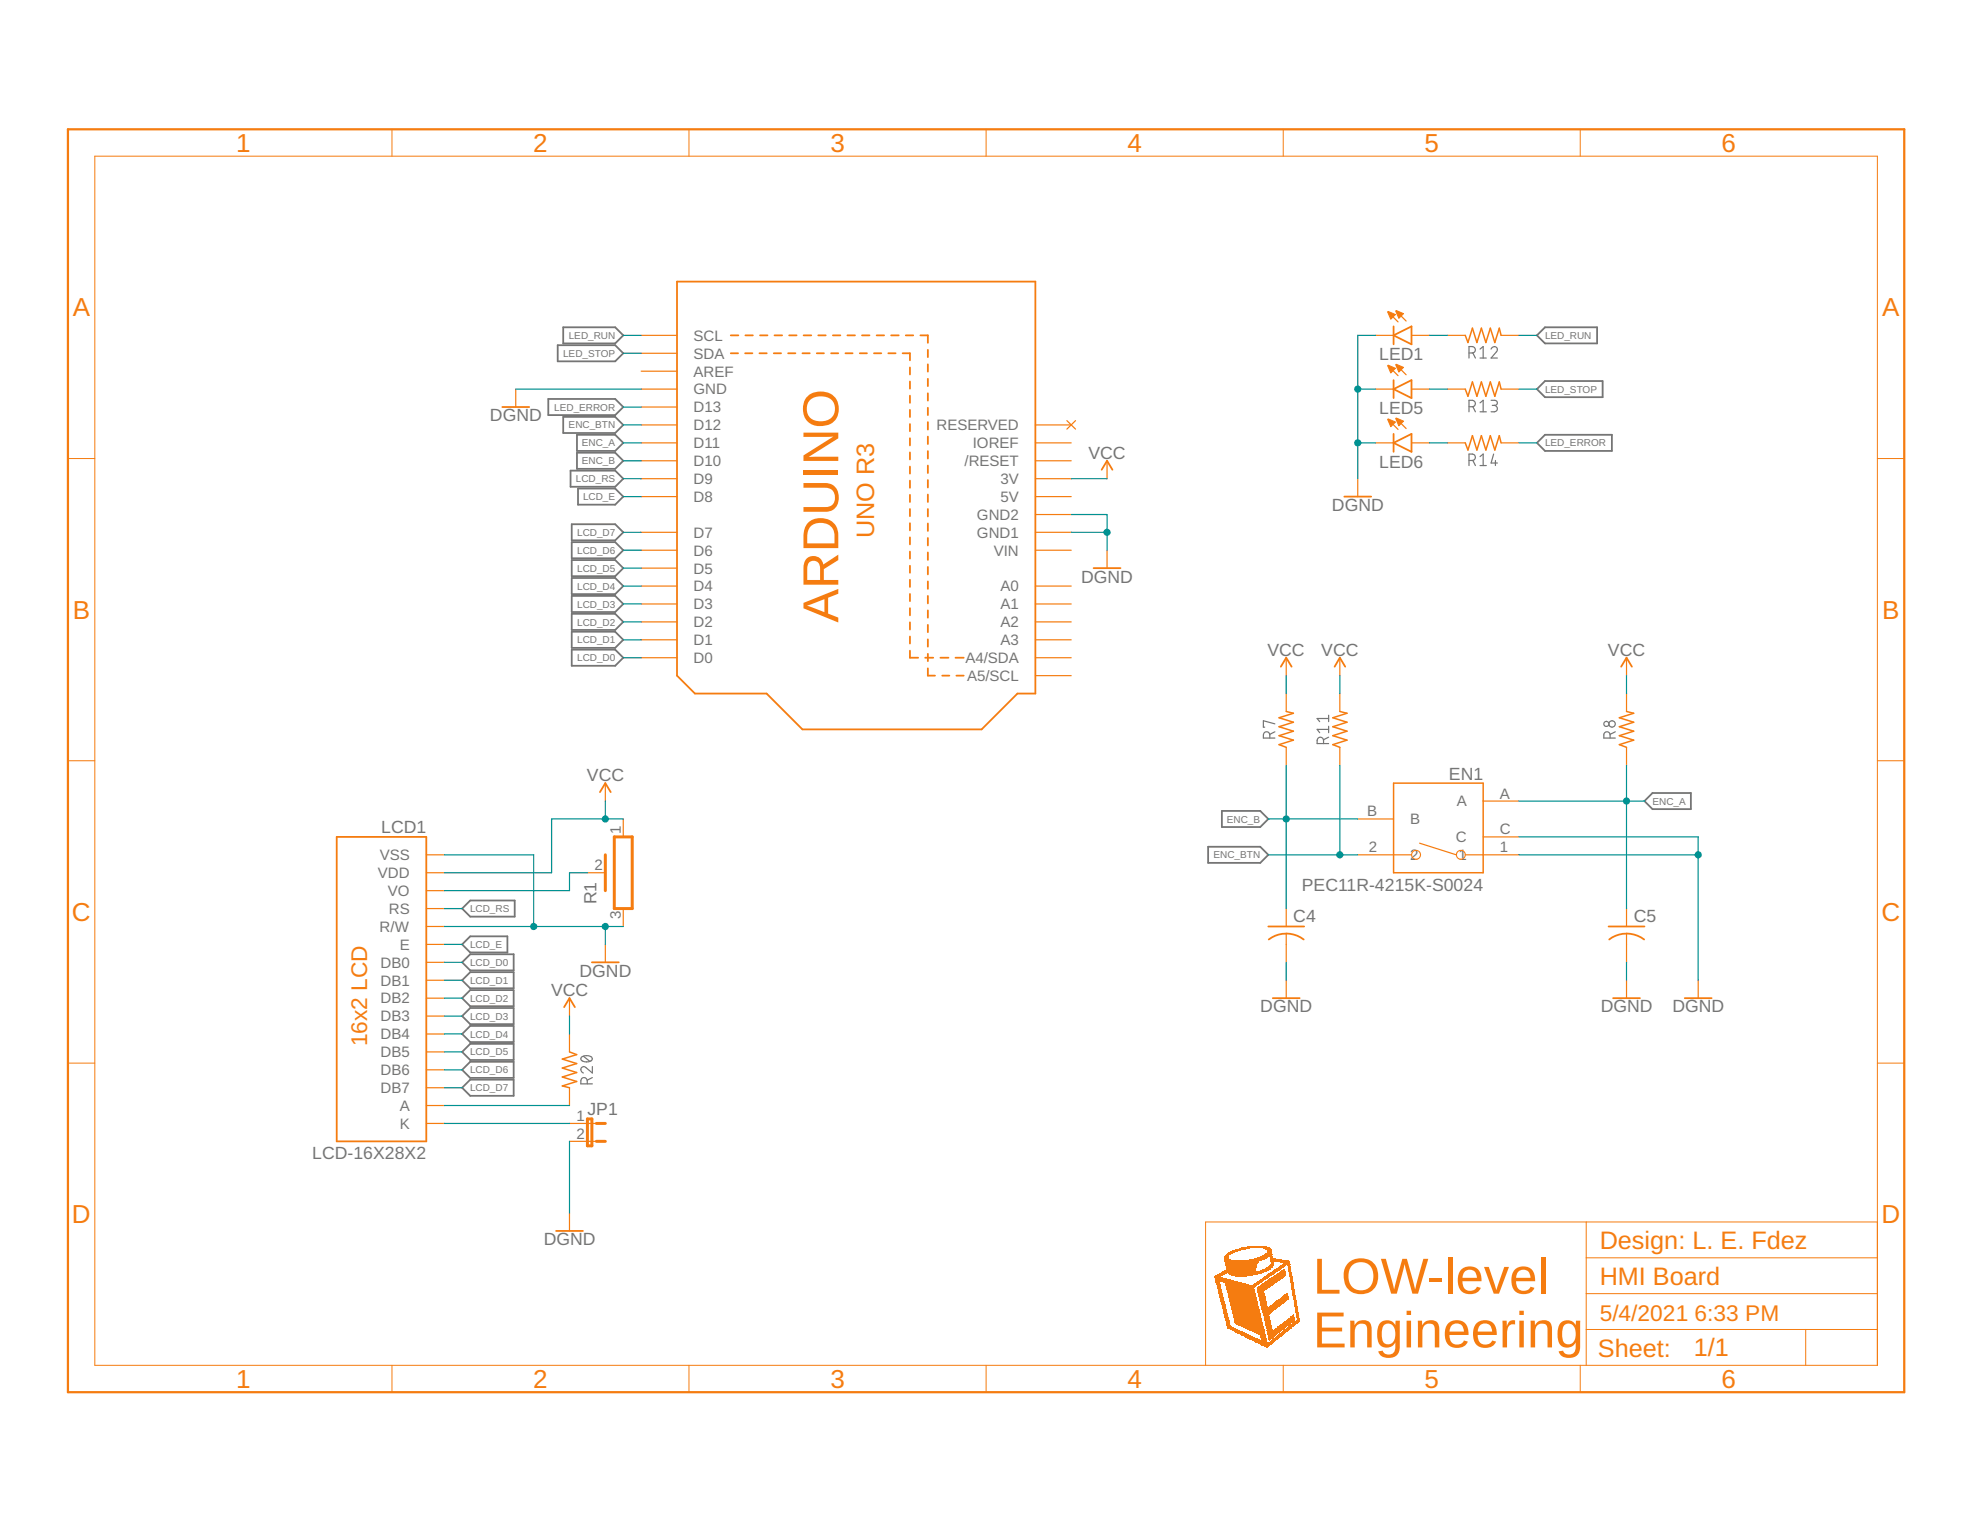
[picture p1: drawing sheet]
<svg xmlns="http://www.w3.org/2000/svg" width="279mm" height="216mm" viewBox="0 0 279 216" stroke-linecap="round" stroke-linejoin="round" font-family="sans-serif">
<defs><g id="words">
<g font-size="7.2" fill="#f57c10">
<text x="118.8" y="88.3" transform="rotate(-90 118.8 88.3)">ARDUINO</text>
<text x="186.1" y="183.4">LOW-level</text>
<text x="186.1" y="191">Engineering</text>
</g>
<g font-size="3.7" fill="#f57c10">
<text x="33.5" y="21.5">1</text>
<text x="75.6" y="21.5">2</text>
<text x="117.7" y="21.5">3</text>
<text x="159.8" y="21.5">4</text>
<text x="201.9" y="21.5">5</text>
<text x="244.1" y="21.5">6</text>
<text x="10.3" y="44.9">A</text>
<text x="266.8" y="44.9">A</text>
<text x="10.3" y="87.7">B</text>
<text x="266.8" y="87.7">B</text>
<text x="10.2" y="130.6">C</text>
<text x="266.7" y="130.6">C</text>
<text x="10.2" y="173.4">D</text>
<text x="266.7" y="173.4">D</text>
<text x="33.5" y="196.7">1</text>
<text x="75.6" y="196.7">2</text>
<text x="117.7" y="196.7">3</text>
<text x="159.8" y="196.7">4</text>
<text x="201.9" y="196.7">5</text>
<text x="244.1" y="196.7">6</text>
</g>
<g font-size="3.6" fill="#f57c10">
<text x="123.9" y="76.3" transform="rotate(-90 123.9 76.3)">UNO R3</text>
<text x="226.8" y="177">Design: L. E. Fdez</text>
<text x="226.8" y="182.1">HMI Board</text>
<text x="226.5" y="192.4">Sheet:</text>
<text x="240.1" y="192.3">1/1</text>
</g>
<g font-size="3.2" fill="#f57c10">
<text x="52" y="148.3" transform="rotate(-90 52 148.3)">16x2 LCD</text>
<text x="226.8" y="187.2">5/4/2021</text>
<text x="240.2" y="187.2">6:33 PM</text>
</g>
<g font-size="2.5" fill="#757575">
<text x="195.5" y="51.1">LED1</text>
<text x="69.5" y="59.7">DGND</text>
<text x="195.5" y="58.7">LED5</text>
<text x="154.3" y="65.1">VCC</text>
<text x="195.5" y="66.3">LED6</text>
<text x="188.8" y="72.4">DGND</text>
<text x="153.3" y="82.6">DGND</text>
<text x="179.7" y="93">VCC</text>
<text x="187.3" y="93">VCC</text>
<text x="227.9" y="93">VCC</text>
<text x="83.2" y="110.8">VCC</text>
<text x="205.4" y="110.5">EN1</text>
<text x="54" y="118.1">LCD1</text>
<text x="84.5" y="128.2" transform="rotate(-90 84.5 128.2)">R1</text>
<text x="183.3" y="130.7">C4</text>
<text x="184.5" y="126.3">PEC11R-4215K-S0024</text>
<text x="231.6" y="130.7">C5</text>
<text x="78.1" y="141.2">VCC</text>
<text x="82.2" y="138.4">DGND</text>
<text x="178.7" y="143.5">DGND</text>
<text x="226.9" y="143.5">DGND</text>
<text x="237.1" y="143.5">DGND</text>
<text x="83.3" y="158">JP1</text>
<text x="44.3" y="164.3">LCD-16X28X2</text>
<text x="77.1" y="176.5">DGND</text>
</g>
<g font-size="2.1" fill="#757575">
<text x="98.3" y="53.4">AREF</text>
<text x="98.3" y="48.3">SCL</text>
<text x="98.3" y="50.8">SDA</text>
<text x="98.3" y="58.5">D13</text>
<text x="98.3" y="55.9">GND</text>
<text x="98.3" y="63.5">D11</text>
<text x="98.3" y="61">D12</text>
<text x="132.7" y="61">RESERVED</text>
<text x="137.9" y="63.5">IOREF</text>
<text x="98.3" y="71.2">D8</text>
<text x="98.3" y="68.6">D9</text>
<text x="98.3" y="66.1">D10</text>
<text x="136.7" y="66.1">/RESET</text>
<text x="141.8" y="71.2">5V</text>
<text x="141.8" y="68.6">3V</text>
<text x="98.3" y="76.2">D7</text>
<text x="138.5" y="76.2">GND1</text>
<text x="138.5" y="73.7">GND2</text>
<text x="98.3" y="83.8">D4</text>
<text x="98.3" y="81.3">D5</text>
<text x="98.3" y="78.8">D6</text>
<text x="140.9" y="78.8">VIN</text>
<text x="141.8" y="83.8">A0</text>
<text x="98.3" y="88.9">D2</text>
<text x="98.3" y="86.4">D3</text>
<text x="141.8" y="88.9">A2</text>
<text x="141.8" y="86.4">A1</text>
<text x="98.3" y="94">D0</text>
<text x="98.3" y="91.5">D1</text>
<text x="136.9" y="94">A4/SDA</text>
<text x="141.8" y="91.5">A3</text>
<text x="137.1" y="96.5">A5/SCL</text>
<text x="212.6" y="113.2">A</text>
<text x="88" y="118.3" transform="rotate(-90 88 118.3)">1</text>
<text x="193.8" y="115.7">B</text>
<text x="199.9" y="116.9">B</text>
<text x="206.4" y="119.4">C</text>
<text x="206.5" y="114.3">A</text>
<text x="212.6" y="118.3">C</text>
<text x="53.6" y="124.5">VDD</text>
<text x="53.8" y="121.9">VSS</text>
<text x="84.3" y="123.4">2</text>
<text x="194" y="120.8">2</text>
<text x="199.9" y="121.9">2</text>
<text x="206.7" y="121.9">1</text>
<text x="212.6" y="120.8">1</text>
<text x="55" y="127">VO</text>
<text x="55.1" y="129.6">RS</text>
<text x="88" y="130.3" transform="rotate(-90 88 130.3)">3</text>
<text x="53.8" y="132.1">R/W</text>
<text x="53.9" y="137.2">DB0</text>
<text x="56.7" y="134.6">E</text>
<text x="53.9" y="139.7">DB1</text>
<text x="53.9" y="142.3">DB2</text>
<text x="53.9" y="144.8">DB3</text>
<text x="53.9" y="147.3">DB4</text>
<text x="53.9" y="149.9">DB5</text>
<text x="53.9" y="152.4">DB6</text>
<text x="53.9" y="155">DB7</text>
<text x="56.7" y="157.5">A</text>
<text x="56.7" y="160">K</text>
<text x="81.7" y="158.9">1</text>
<text x="81.7" y="161.5">2</text>
</g>
<g font-size="1.4" fill="#757575">
<text x="79.8" y="50.6">LED_STOP</text>
<text x="80.6" y="48">LED_RUN</text>
<text x="219" y="48">LED_RUN</text>
<text x="78.6" y="58.2">LED_ERROR</text>
<text x="219" y="55.7">LED_STOP</text>
<text x="80.6" y="60.7">ENC_BTN</text>
<text x="82.5" y="63.3">ENC_A</text>
<text x="82.5" y="65.8">ENC_B</text>
<text x="219" y="63.3">LED_ERROR</text>
<text x="81.6" y="68.4">LCD_RS</text>
<text x="82.7" y="70.9">LCD_E</text>
<text x="81.8" y="76">LCD_D7</text>
<text x="81.8" y="83.6">LCD_D4</text>
<text x="81.8" y="81.1">LCD_D5</text>
<text x="81.8" y="78.5">LCD_D6</text>
<text x="81.8" y="88.7">LCD_D2</text>
<text x="81.8" y="86.1">LCD_D3</text>
<text x="81.8" y="93.8">LCD_D0</text>
<text x="81.8" y="91.2">LCD_D1</text>
<text x="173.9" y="116.6">ENC_B</text>
<text x="234.3" y="114.1">ENC_A</text>
<text x="172" y="121.7">ENC_BTN</text>
<text x="66.6" y="129.3">LCD_RS</text>
<text x="66.6" y="134.4">LCD_E</text>
<text x="66.6" y="136.9">LCD_D0</text>
<text x="66.6" y="139.5">LCD_D1</text>
<text x="66.6" y="142">LCD_D2</text>
<text x="66.6" y="144.5">LCD_D3</text>
<text x="66.6" y="147.1">LCD_D4</text>
<text x="66.6" y="149.6">LCD_D5</text>
<text x="66.6" y="152.2">LCD_D6</text>
<text x="66.6" y="154.7">LCD_D7</text>
</g>
</g></defs>
<g fill="none" stroke="#757575" stroke-width=".17">
<path d="M208.2 50h.5a.46 .46 0 0 0 .4-.4 .46 .46 0 0 0-.4-.5h-.5v1.7M208.2 57.7h.5a.46 .46 0 0 0 .4-.5 .46 .46 0 0 0-.4-.5h-.5v1.7M208.8 50l.3 .8M208.8 57.7l.3 .7M209.8 49.5l.4-.4v1.7M209.8 57.1l.4-.4v1.7M209.8 50.8h.9M209.8 58.4h.9M211.4 49.5a.44 .44 0 0 1 .6-.3 .44 .44 0 0 1 .1 .7l-.7 .9h.9M211.4 56.7h.5a.36 .36 0 0 1 .4 .4 .36 .36 0 0 1-.4 .4h-.4M211.8 57.5a.46 .46 0 0 1 .5 .4 .46 .46 0 0 1-.5 .5h-.4M208.2 65.3h.5a.46 .46 0 0 0 .4-.5 .46 .46 0 0 0-.4-.4h-.5v1.6"/>
<path d="M208.8 65.3l.3 .7M209.8 64.7l.4-.3v1.6M209.8 66h.9M211.7 64.4l-.3 1.2h.9M212 65.3v.7M180 104.6v-.4a.46 .46 0 0 0-.5-.5 .46 .46 0 0 0-.4 .5v.4h1.6M180.7 102.6l-1.6-.4v.9h.2M180.7 103.7l-.7 .4M187.6 105.4v-.4a.46 .46 0 0 0-.4-.5 .46 .46 0 0 0-.5 .5v.4h1.6M188.3 104.5l-.7 .4M188.3 103.4h-1.6l.4 .5M188.3 101.4v.9"/>
<path d="M188.3 103v.9M188.3 101.9h-1.6l.4 .4M228.2 104.6v-.4a.44 .44 0 0 0-.4-.5 .44 .44 0 0 0-.4 .5v.4h1.6M229 103.7l-.8 .4M82.4 149.8h.2a1.08 1.08 0 0 1 1.3 .2v.2a1.12 1.12 0 0 1-1.5 0zM82.7 149.7l.9 .8M83.2 153.6v-.4a.46 .46 0 0 0-.4-.4 .46 .46 0 0 0-.5 .4v.4h1.7M84 151.2v.9l-.9-.8a.44 .44 0 0 0-.8 .2 .44 .44 0 0 0 .4 .6M84 152.8l-.8 .3"/>
<circle cx="227.7" cy="102.6" r=".37"/>
<circle cx="228.5" cy="102.6" r=".45"/>
</g>
<g fill="none" stroke="#757575" stroke-width=".25">
<path d="M77.7 56.6h9.5l1.1 1.1-1.1 1.1h-9.5zM79.1 48.9h8.1l1.1 1.2-1.1 1.1h-8.1zM79.8 46.4h7.4l1.1 1.1-1.1 1.2h-7.4zM79.8 59.1h7.4l1.1 1.1-1.1 1.2h-7.4zM217.9 47.5l1.1-1.1h7.4v2.3h-7.4zM217.9 55.2l1.1-1.2h8.2v2.3h-8.2zM80.9 66.7h6.3l1.1 1.2-1.1 1.1h-6.3zM81 74.3h6.2l1.1 1.2-1.1 1.1h-6.2zM81 76.9h6.2l1.1 1.1-1.1 1.1h-6.2zM81 79.4h6.2l1.1 1.1-1.1 1.2h-6.2zM81.8 61.6h5.4l1.1 1.2-1.1 1.1h-5.4zM81.8 64.2h5.4l1.1 1.1-1.1 1.2h-5.4z"/>
<path d="M81.9 69.3h5.3l1.1 1.1-1.1 1.1h-5.3zM217.9 62.8l1.1-1.2h9.5v2.3h-9.5zM81 92.1h6.2l1.1 1.1-1.1 1.2h-6.2zM81 81.9h6.2l1.1 1.2-1.1 1.1h-6.2zM81 84.5h6.2l1.1 1.1-1.1 1.2h-6.2zM81 87h6.2l1.1 1.2-1.1 1.1h-6.2zM81 89.6h6.2l1.1 1.1-1.1 1.1h-6.2zM173.2 115h5.4l1.2 1.1-1.2 1.1h-5.4zM233.1 113.6l1.2-1.2h5.4v2.3h-5.4zM65.5 128.8l1.2-1.1h6.3v2.2h-6.3zM65.5 133.9l1.2-1.2h5.2v2.3h-5.2zM65.5 136.4l1.2-1.1h6.1v2.3h-6.1z"/>
<path d="M65.5 139l1.2-1.2h6.1v2.3h-6.1zM171.3 120h7.3l1.2 1.2-1.2 1.1h-7.3zM65.5 141.5l1.2-1.1h6.1v2.2h-6.1zM65.5 144l1.2-1.1h6.1v2.3h-6.1zM65.5 146.6l1.2-1.2h6.1v2.3h-6.1zM65.5 149.1l1.2-1.1h6.1v2.3h-6.1zM65.5 151.7l1.2-1.2h6.1v2.3h-6.1zM65.5 154.2l1.2-1.1h6.1v2.2h-6.1z"/>
</g>
<g fill="#f57c10">
<path d="M179.5 191h.2z" fill-rule="evenodd"/>
<path d="M179.4 190.9l.3 .1z" fill-rule="evenodd"/>
<path d="M179.4 190.9h.4z" fill-rule="evenodd"/>
<path d="M179.3 190.9h.5z" fill-rule="evenodd"/>
<path d="M179.3 190.8l.5 .1z" fill-rule="evenodd"/>
<path d="M179.2 190.8h.7z" fill-rule="evenodd"/>
<path d="M179.1 190.8h.9z" fill-rule="evenodd"/>
<path d="M179 190.7l1 .1z" fill-rule="evenodd"/>
<path d="M178.9 190.7h1.1z" fill-rule="evenodd"/>
<path d="M178.8 190.6l1.3 .1z" fill-rule="evenodd"/>
<path d="M178.8 190.6h1.3z" fill-rule="evenodd"/>
<path d="M178.7 190.6h1.5z" fill-rule="evenodd"/>
<path d="M178.6 190.5l1.6 .1z" fill-rule="evenodd"/>
<path d="M178.6 190.5h1.7z" fill-rule="evenodd"/>
<path d="M178.5 190.5h1.8z" fill-rule="evenodd"/>
<path d="M178.4 190.4l1.3 .1z" fill-rule="evenodd"/>
<path d="M179.7 190.4l.7 .1z" fill-rule="evenodd"/>
<path d="M178.3 190.4h1.3z" fill-rule="evenodd"/>
<path d="M179.8 190.4h.6z" fill-rule="evenodd"/>
<path d="M178.2 190.3l1.4 .1z" fill-rule="evenodd"/>
<path d="M179.9 190.3l.5 .1z" fill-rule="evenodd"/>
<path d="M178.2 190.3l1.4 .1z" fill-rule="evenodd"/>
<path d="M179.9 190.3l.6 .1z" fill-rule="evenodd"/>
<path d="M178.1 190.3h1.5z" fill-rule="evenodd"/>
<path d="M179.9 190.3h.7z" fill-rule="evenodd"/>
<path d="M178 190.2l1.6 .1z" fill-rule="evenodd"/>
<path d="M180 190.2l.6 .1z" fill-rule="evenodd"/>
<path d="M177.9 190.2h1.7z" fill-rule="evenodd"/>
<path d="M180 190.2h.6z" fill-rule="evenodd"/>
<path d="M177.9 190.1l1.7 .1z" fill-rule="evenodd"/>
<path d="M180.1 190.1l.6 .1z" fill-rule="evenodd"/>
<path d="M177.8 190.1l1.8 .1z" fill-rule="evenodd"/>
<path d="M180.1 190.1l.6 .1z" fill-rule="evenodd"/>
<path d="M177.7 190.1h1.9z" fill-rule="evenodd"/>
<path d="M180.1 190.1h.7z" fill-rule="evenodd"/>
<path d="M177.6 190l2 .1z" fill-rule="evenodd"/>
<path d="M180.2 190l.6 .1z" fill-rule="evenodd"/>
<path d="M177.5 190h1.2z" fill-rule="evenodd"/>
<path d="M178.8 190h.8z" fill-rule="evenodd"/>
<path d="M180.3 190h.5z" fill-rule="evenodd"/>
<path d="M177.5 189.9l1.1 .1z" fill-rule="evenodd"/>
<path d="M178.8 189.9l.7 .1z" fill-rule="evenodd"/>
<path d="M179.9 189.9l.1 .1z" fill-rule="evenodd"/>
<path d="M180.3 189.9l.6 .1z" fill-rule="evenodd"/>
<path d="M177.4 189.9l1.1 .1z" fill-rule="evenodd"/>
<path d="M178.8 189.9l.7 .1z" fill-rule="evenodd"/>
<path d="M179.9 189.9l.1 .1z" fill-rule="evenodd"/>
<path d="M180.4 189.9l.6 .1z" fill-rule="evenodd"/>
<path d="M177.3 189.9h1.2z" fill-rule="evenodd"/>
<path d="M178.8 189.9h.7z" fill-rule="evenodd"/>
<path d="M179.9 189.9h.2z" fill-rule="evenodd"/>
<path d="M180.4 189.9h.6z" fill-rule="evenodd"/>
<path d="M177.2 189.8l1.2 .1z" fill-rule="evenodd"/>
<path d="M178.8 189.8l.7 .1z" fill-rule="evenodd"/>
<path d="M179.9 189.8l.2 .1z" fill-rule="evenodd"/>
<path d="M180.4 189.8l.6 .1z" fill-rule="evenodd"/>
<path d="M177.1 189.8h1.2z" fill-rule="evenodd"/>
<path d="M178.8 189.8h.7z" fill-rule="evenodd"/>
<path d="M179.9 189.8h.3z" fill-rule="evenodd"/>
<path d="M180.5 189.8h.6z" fill-rule="evenodd"/>
<path d="M177.1 189.8h1.1z" fill-rule="evenodd"/>
<path d="M178.7 189.8h.8z" fill-rule="evenodd"/>
<path d="M179.9 189.8h.3z" fill-rule="evenodd"/>
<path d="M180.5 189.8h.7z" fill-rule="evenodd"/>
<path d="M177 189.7l1.1 .1z" fill-rule="evenodd"/>
<path d="M178.7 189.7l.8 .1z" fill-rule="evenodd"/>
<path d="M179.9 189.7l.4 .1z" fill-rule="evenodd"/>
<path d="M180.6 189.7l.6 .1z" fill-rule="evenodd"/>
<path d="M176.9 189.7h1.2z" fill-rule="evenodd"/>
<path d="M178.7 189.7h.8z" fill-rule="evenodd"/>
<path d="M179.8 189.7h.5z" fill-rule="evenodd"/>
<path d="M180.6 189.7h.6z" fill-rule="evenodd"/>
<path d="M176.8 189.7h1.2z" fill-rule="evenodd"/>
<path d="M178.7 189.7h.8z" fill-rule="evenodd"/>
<path d="M179.8 189.7h.6z" fill-rule="evenodd"/>
<path d="M180.7 189.7h.6z" fill-rule="evenodd"/>
<path d="M176.8 189.6l1.1 .1z" fill-rule="evenodd"/>
<path d="M178.7 189.6l.8 .1z" fill-rule="evenodd"/>
<path d="M179.9 189.6l.5 .1z" fill-rule="evenodd"/>
<path d="M180.7 189.6l.7 .1z" fill-rule="evenodd"/>
<path d="M176.7 189.6h1.1z" fill-rule="evenodd"/>
<path d="M178.7 189.6h.8z" fill-rule="evenodd"/>
<path d="M179.9 189.6h.5z" fill-rule="evenodd"/>
<path d="M180.8 189.6h.6z" fill-rule="evenodd"/>
<path d="M176.6 189.5l1.1 .1z" fill-rule="evenodd"/>
<path d="M178.7 189.5l.8 .1z" fill-rule="evenodd"/>
<path d="M179.8 189.5l.7 .1z" fill-rule="evenodd"/>
<path d="M180.8 189.5l.6 .1z" fill-rule="evenodd"/>
<path d="M176.5 189.5h1.1z" fill-rule="evenodd"/>
<path d="M178.6 189.5h.9z" fill-rule="evenodd"/>
<path d="M179.8 189.5h.8z" fill-rule="evenodd"/>
<path d="M180.9 189.5h.6z" fill-rule="evenodd"/>
<path d="M176.4 189.5h1.1z" fill-rule="evenodd"/>
<path d="M178.6 189.5h.8z" fill-rule="evenodd"/>
<path d="M179.8 189.5h.8z" fill-rule="evenodd"/>
<path d="M180.9 189.5h.6z" fill-rule="evenodd"/>
<path d="M176.4 189.4l1.1 .1z" fill-rule="evenodd"/>
<path d="M178.6 189.4l.8 .1z" fill-rule="evenodd"/>
<path d="M179.8 189.4l.8 .1z" fill-rule="evenodd"/>
<path d="M181 189.4l.6 .1z" fill-rule="evenodd"/>
<path d="M176.3 189.4h1.1z" fill-rule="evenodd"/>
<path d="M178.6 189.4h.8z" fill-rule="evenodd"/>
<path d="M179.8 189.4h.9z" fill-rule="evenodd"/>
<path d="M181 189.4h.6z" fill-rule="evenodd"/>
<path d="M176.2 189.4h1.1z" fill-rule="evenodd"/>
<path d="M178.6 189.4h.8z" fill-rule="evenodd"/>
<path d="M179.8 189.4h.9z" fill-rule="evenodd"/>
<path d="M181.1 189.4h.6z" fill-rule="evenodd"/>
<path d="M176.1 189.3l1.1 .1z" fill-rule="evenodd"/>
<path d="M178.6 189.3l.8 .1z" fill-rule="evenodd"/>
<path d="M179.8 189.3l1 .1z" fill-rule="evenodd"/>
<path d="M181.1 189.3l.6 .1z" fill-rule="evenodd"/>
<path d="M176.1 189.3h1z" fill-rule="evenodd"/>
<path d="M178.6 189.3h.8z" fill-rule="evenodd"/>
<path d="M179.8 189.3h1z" fill-rule="evenodd"/>
<path d="M181.2 189.3h.6z" fill-rule="evenodd"/>
<path d="M176 189.2l1.1 .1z" fill-rule="evenodd"/>
<path d="M178.6 189.2l.8 .1z" fill-rule="evenodd"/>
<path d="M179.8 189.2l1.1 .1z" fill-rule="evenodd"/>
<path d="M181.2 189.2l.6 .1z" fill-rule="evenodd"/>
<path d="M175.9 189.2h1.1z" fill-rule="evenodd"/>
<path d="M178.6 189.2h.8z" fill-rule="evenodd"/>
<path d="M179.7 189.2h1.3z" fill-rule="evenodd"/>
<path d="M181.3 189.2h.5z" fill-rule="evenodd"/>
<path d="M175.9 189.2h1z" fill-rule="evenodd"/>
<path d="M178.5 189.2h.8z" fill-rule="evenodd"/>
<path d="M179.7 189.2h1.3z" fill-rule="evenodd"/>
<path d="M181.3 189.2h.6z" fill-rule="evenodd"/>
<path d="M175.8 189.1l1 .1z" fill-rule="evenodd"/>
<path d="M178.4 189.1l.9 .1z" fill-rule="evenodd"/>
<path d="M179.7 189.1l1.3 .1z" fill-rule="evenodd"/>
<path d="M181.4 189.1l.6 .1z" fill-rule="evenodd"/>
<path d="M175.7 189.1h1z" fill-rule="evenodd"/>
<path d="M178.4 189.1h.9z" fill-rule="evenodd"/>
<path d="M179.7 189.1h1.3z" fill-rule="evenodd"/>
<path d="M181.4 189.1h.6z" fill-rule="evenodd"/>
<path d="M175.6 189l1.1 .1z" fill-rule="evenodd"/>
<path d="M178.3 189l1 .1z" fill-rule="evenodd"/>
<path d="M179.7 189l1.4 .1z" fill-rule="evenodd"/>
<path d="M181.4 189l.6 .1z" fill-rule="evenodd"/>
<path d="M175.5 189l1.1 .1z" fill-rule="evenodd"/>
<path d="M178.2 189l1.1 .1z" fill-rule="evenodd"/>
<path d="M179.7 189l1.5 .1z" fill-rule="evenodd"/>
<path d="M181.5 189l.6 .1z" fill-rule="evenodd"/>
<path d="M175.5 189h1z" fill-rule="evenodd"/>
<path d="M178.1 189h1.2z" fill-rule="evenodd"/>
<path d="M179.7 189h1.5z" fill-rule="evenodd"/>
<path d="M181.5 189h.6z" fill-rule="evenodd"/>
<path d="M175.4 188.9l1 .1z" fill-rule="evenodd"/>
<path d="M178 188.9l1.3 .1z" fill-rule="evenodd"/>
<path d="M179.7 188.9l1.6 .1z" fill-rule="evenodd"/>
<path d="M181.6 188.9l.6 .1z" fill-rule="evenodd"/>
<path d="M175.3 188.9h1z" fill-rule="evenodd"/>
<path d="M177.9 188.9h1.4z" fill-rule="evenodd"/>
<path d="M179.6 188.9h1.7z" fill-rule="evenodd"/>
<path d="M181.6 188.9h.6z" fill-rule="evenodd"/>
<path d="M175.2 188.8l1.1 .1z" fill-rule="evenodd"/>
<path d="M177.8 188.8l1.5 .1z" fill-rule="evenodd"/>
<path d="M179.7 188.8l1.7 .1z" fill-rule="evenodd"/>
<path d="M181.7 188.8l.6 .1z" fill-rule="evenodd"/>
<path d="M175.2 188.8l1 .1z" fill-rule="evenodd"/>
<path d="M177.7 188.8l1.6 .1z" fill-rule="evenodd"/>
<path d="M179.7 188.8l1.7 .1z" fill-rule="evenodd"/>
<path d="M181.7 188.8l.6 .1z" fill-rule="evenodd"/>
<path d="M175.1 188.8h1z" fill-rule="evenodd"/>
<path d="M177.7 188.8h1.6z" fill-rule="evenodd"/>
<path d="M179.7 188.8h1.7z" fill-rule="evenodd"/>
<path d="M181.8 188.8h.6z" fill-rule="evenodd"/>
<path d="M175 188.7l1 .1z" fill-rule="evenodd"/>
<path d="M177.6 188.7l1.7 .1z" fill-rule="evenodd"/>
<path d="M179.6 188.7l1.9 .1z" fill-rule="evenodd"/>
<path d="M181.8 188.7l.6 .1z" fill-rule="evenodd"/>
<path d="M174.9 188.7h1z" fill-rule="evenodd"/>
<path d="M177.5 188.7h1.7z" fill-rule="evenodd"/>
<path d="M179.6 188.7h1.9z" fill-rule="evenodd"/>
<path d="M181.9 188.7h.6z" fill-rule="evenodd"/>
<path d="M174.9 188.7h.9z" fill-rule="evenodd"/>
<path d="M177.4 188.7h1.8z" fill-rule="evenodd"/>
<path d="M179.6 188.7h2z" fill-rule="evenodd"/>
<path d="M181.9 188.7h.6z" fill-rule="evenodd"/>
<path d="M174.8 188.6l.9 .1z" fill-rule="evenodd"/>
<path d="M177.3 188.6l1.9 .1z" fill-rule="evenodd"/>
<path d="M179.6 188.6l.8 .1z" fill-rule="evenodd"/>
<path d="M180.4 188.6l1.2 .1z" fill-rule="evenodd"/>
<path d="M181.9 188.6l.7 .1z" fill-rule="evenodd"/>
<path d="M174.7 188.6h1z" fill-rule="evenodd"/>
<path d="M177.2 188.6h2z" fill-rule="evenodd"/>
<path d="M179.6 188.6h.8z" fill-rule="evenodd"/>
<path d="M180.5 188.6h1.2z" fill-rule="evenodd"/>
<path d="M182 188.6h.6z" fill-rule="evenodd"/>
<path d="M174.6 188.6h1z" fill-rule="evenodd"/>
</g>
<g fill="#f57c10">
<path d="M179.5 191h.2zM179.5 191h.2z"/>
<path d="M179.4 190.9l.3 .1zM179.4 190.9l.3 .1z"/>
<path d="M179.4 190.9h.4zM179.4 190.9h.4z"/>
<path d="M179.3 190.9h.5zM179.3 190.9h.5z"/>
<path d="M179.3 190.8l.5 .1zM179.3 190.8l.5 .1z"/>
<path d="M179.2 190.8h.7zM179.2 190.8h.7z"/>
<path d="M179.1 190.8h.9zM179.1 190.8h.9z"/>
<path d="M179 190.7l1 .1zM179 190.7l1 .1z"/>
<path d="M178.9 190.7h1.1zM178.9 190.7h1.1z"/>
<path d="M178.8 190.6l1.3 .1zM178.8 190.6l1.3 .1z"/>
<path d="M178.8 190.6h1.3zM178.8 190.6h1.3z"/>
<path d="M178.7 190.6h1.5zM178.7 190.6h1.5z"/>
<path d="M178.6 190.5l1.6 .1zM178.6 190.5l1.6 .1z"/>
<path d="M178.6 190.5h1.7zM178.6 190.5h1.7z"/>
<path d="M178.5 190.5h1.8zM178.5 190.5h1.8z"/>
<path d="M178.4 190.4l1.3 .1zM178.4 190.4l1.3 .1z"/>
<path d="M179.7 190.4l.7 .1zM179.7 190.4l.7 .1z"/>
<path d="M178.3 190.4h1.3zM178.3 190.4h1.3z"/>
<path d="M179.8 190.4h.6zM179.8 190.4h.6z"/>
<path d="M178.2 190.3l1.4 .1zM178.2 190.3l1.4 .1z"/>
<path d="M179.9 190.3l.5 .1zM179.9 190.3l.5 .1z"/>
<path d="M178.2 190.3l1.4 .1zM178.2 190.3l1.4 .1z"/>
<path d="M179.9 190.3l.6 .1zM179.9 190.3l.6 .1z"/>
<path d="M178.1 190.3h1.5zM178.1 190.3h1.5z"/>
<path d="M179.9 190.3h.7zM179.9 190.3h.7z"/>
<path d="M178 190.2l1.6 .1zM178 190.2l1.6 .1z"/>
<path d="M180 190.2l.6 .1zM180 190.2l.6 .1z"/>
<path d="M177.9 190.2h1.7zM177.9 190.2h1.7z"/>
<path d="M180 190.2h.6zM180 190.2h.6z"/>
<path d="M177.9 190.1l1.7 .1zM177.9 190.1l1.7 .1z"/>
<path d="M180.1 190.1l.6 .1zM180.1 190.1l.6 .1z"/>
<path d="M177.8 190.1l1.8 .1zM177.8 190.1l1.8 .1z"/>
<path d="M180.1 190.1l.6 .1zM180.1 190.1l.6 .1z"/>
<path d="M177.7 190.1h1.9zM177.7 190.1h1.9z"/>
<path d="M180.1 190.1h.7zM180.1 190.1h.7z"/>
<path d="M177.6 190l2 .1zM177.6 190l2 .1z"/>
<path d="M180.2 190l.6 .1zM180.2 190l.6 .1z"/>
<path d="M177.5 190h1.2zM177.5 190h1.2z"/>
<path d="M178.8 190h.8zM178.8 190h.8z"/>
<path d="M180.3 190h.5zM180.3 190h.5z"/>
<path d="M177.5 189.9l1.1 .1zM177.5 189.9l1.1 .1z"/>
<path d="M178.8 189.9l.7 .1zM178.8 189.9l.7 .1z"/>
<path d="M179.9 189.9l.1 .1zM179.9 189.9l.1 .1z"/>
<path d="M180.3 189.9l.6 .1zM180.3 189.9l.6 .1z"/>
<path d="M177.4 189.9l1.1 .1zM177.4 189.9l1.1 .1z"/>
<path d="M178.8 189.9l.7 .1zM178.8 189.9l.7 .1z"/>
<path d="M179.9 189.9l.1 .1zM179.9 189.9l.1 .1z"/>
<path d="M180.4 189.9l.6 .1zM180.4 189.9l.6 .1z"/>
<path d="M177.3 189.9h1.2zM177.3 189.9h1.2z"/>
<path d="M178.8 189.9h.7zM178.8 189.9h.7z"/>
<path d="M179.9 189.9h.2zM179.9 189.9h.2z"/>
<path d="M180.4 189.9h.6zM180.4 189.9h.6z"/>
<path d="M177.2 189.8l1.2 .1zM177.2 189.8l1.2 .1z"/>
<path d="M178.8 189.8l.7 .1zM178.8 189.8l.7 .1z"/>
<path d="M179.9 189.8l.2 .1zM179.9 189.8l.2 .1z"/>
<path d="M180.4 189.8l.6 .1zM180.4 189.8l.6 .1z"/>
<path d="M177.1 189.8h1.2zM177.1 189.8h1.2z"/>
<path d="M178.8 189.8h.7zM178.8 189.8h.7z"/>
<path d="M179.9 189.8h.3zM179.9 189.8h.3z"/>
<path d="M180.5 189.8h.6zM180.5 189.8h.6z"/>
<path d="M177.1 189.8h1.1zM177.1 189.8h1.1z"/>
<path d="M178.7 189.8h.8zM178.7 189.8h.8z"/>
<path d="M179.9 189.8h.3zM179.9 189.8h.3z"/>
<path d="M180.5 189.8h.7zM180.5 189.8h.7z"/>
<path d="M177 189.7l1.1 .1zM177 189.7l1.1 .1z"/>
<path d="M178.7 189.7l.8 .1zM178.7 189.7l.8 .1z"/>
<path d="M179.9 189.7l.4 .1zM179.9 189.7l.4 .1z"/>
<path d="M180.6 189.7l.6 .1zM180.6 189.7l.6 .1z"/>
<path d="M176.9 189.7h1.2zM176.9 189.7h1.2z"/>
<path d="M178.7 189.7h.8zM178.7 189.7h.8z"/>
<path d="M179.8 189.7h.5zM179.8 189.7h.5z"/>
<path d="M180.6 189.7h.6zM180.6 189.7h.6z"/>
<path d="M176.8 189.7h1.2zM176.8 189.7h1.2z"/>
<path d="M178.7 189.7h.8zM178.7 189.7h.8z"/>
<path d="M179.8 189.7h.6zM179.8 189.7h.6z"/>
<path d="M180.7 189.7h.6zM180.7 189.7h.6z"/>
<path d="M176.8 189.6l1.1 .1zM176.8 189.6l1.1 .1z"/>
<path d="M178.7 189.6l.8 .1zM178.7 189.6l.8 .1z"/>
<path d="M179.9 189.6l.5 .1zM179.9 189.6l.5 .1z"/>
<path d="M180.7 189.6l.7 .1zM180.7 189.6l.7 .1z"/>
<path d="M176.7 189.6h1.1zM176.7 189.6h1.1z"/>
<path d="M178.7 189.6h.8zM178.7 189.6h.8z"/>
<path d="M179.9 189.6h.5zM179.9 189.6h.5z"/>
<path d="M180.8 189.6h.6zM180.8 189.6h.6z"/>
<path d="M176.6 189.5l1.1 .1zM176.6 189.5l1.1 .1z"/>
<path d="M178.7 189.5l.8 .1zM178.7 189.5l.8 .1z"/>
<path d="M179.8 189.5l.7 .1zM179.8 189.5l.7 .1z"/>
<path d="M180.8 189.5l.6 .1zM180.8 189.5l.6 .1z"/>
<path d="M176.5 189.5h1.1zM176.5 189.5h1.1z"/>
<path d="M178.6 189.5h.9zM178.6 189.5h.9z"/>
<path d="M179.8 189.5h.8zM179.8 189.5h.8z"/>
<path d="M180.9 189.5h.6zM180.9 189.5h.6z"/>
<path d="M176.4 189.5h1.1zM176.4 189.5h1.1z"/>
<path d="M178.6 189.5h.8zM178.6 189.5h.8z"/>
<path d="M179.8 189.5h.8zM179.8 189.5h.8z"/>
<path d="M180.9 189.5h.6zM180.9 189.5h.6z"/>
<path d="M176.4 189.4l1.1 .1zM176.4 189.4l1.1 .1z"/>
<path d="M178.6 189.4l.8 .1zM178.6 189.4l.8 .1z"/>
<path d="M179.8 189.4l.8 .1zM179.8 189.4l.8 .1z"/>
<path d="M181 189.4l.6 .1zM181 189.4l.6 .1z"/>
<path d="M176.3 189.4h1.1zM176.3 189.4h1.1z"/>
<path d="M178.6 189.4h.8zM178.6 189.4h.8z"/>
<path d="M179.8 189.4h.9zM179.8 189.4h.9z"/>
<path d="M181 189.4h.6zM181 189.4h.6z"/>
<path d="M176.2 189.4h1.1zM176.2 189.4h1.1z"/>
<path d="M178.6 189.4h.8zM178.6 189.4h.8z"/>
<path d="M179.8 189.4h.9zM179.8 189.4h.9z"/>
<path d="M181.1 189.4h.6zM181.1 189.4h.6z"/>
<path d="M176.1 189.3l1.2 .1zM176.1 189.3l1.1 .1z"/>
<path d="M178.6 189.3l.8 .1zM178.6 189.3l.8 .1z"/>
<path d="M179.8 189.3l1 .1zM179.8 189.3l1 .1z"/>
<path d="M181.1 189.3l.6 .1zM181.1 189.3l.6 .1z"/>
<path d="M176.1 189.3h1zM176.1 189.3h1z"/>
<path d="M178.6 189.3h.8zM178.6 189.3h.8z"/>
<path d="M179.8 189.3h1zM179.8 189.3h1z"/>
<path d="M181.2 189.3h.6zM181.2 189.3h.6z"/>
<path d="M176 189.2l1.1 .1zM176 189.2l1.1 .1z"/>
<path d="M178.6 189.2l.8 .1zM178.6 189.2l.8 .1z"/>
<path d="M179.8 189.2l1.1 .1zM179.8 189.2l1.1 .1z"/>
<path d="M181.2 189.2l.6 .1zM181.2 189.2l.6 .1z"/>
<path d="M175.9 189.2h1.1zM175.9 189.2h1.1z"/>
<path d="M178.6 189.2h.8zM178.6 189.2h.8z"/>
<path d="M179.7 189.2h1.3zM179.7 189.2h1.3z"/>
<path d="M181.2 189.2h.6zM181.3 189.2h.5z"/>
<path d="M175.9 189.2h1zM175.9 189.2h1z"/>
<path d="M178.5 189.2h.8zM178.5 189.2h.8z"/>
<path d="M179.7 189.2h1.3zM179.7 189.2h1.3z"/>
<path d="M181.3 189.2h.6zM181.3 189.2h.6z"/>
<path d="M175.8 189.1l1 .1zM175.8 189.1l1 .1z"/>
<path d="M178.4 189.1l.9 .1zM178.4 189.1l.9 .1z"/>
<path d="M179.7 189.1l1.3 .1zM179.7 189.1l1.3 .1z"/>
<path d="M181.4 189.1l.6 .1zM181.4 189.1l.6 .1z"/>
<path d="M175.7 189.1h1zM175.7 189.1h1z"/>
<path d="M178.3 189.1h1zM178.4 189.1h.9z"/>
<path d="M179.7 189.1h1.3zM179.7 189.1h1.3z"/>
<path d="M181.4 189.1h.6zM181.4 189.1h.6z"/>
<path d="M175.6 189l1.1 .1zM175.6 189l1.1 .1z"/>
<path d="M178.3 189l1 .1zM178.3 189l1 .1z"/>
<path d="M179.7 189l1.4 .1zM179.7 189l1.4 .1z"/>
<path d="M181.4 189l.6 .1zM181.4 189l.6 .1z"/>
<path d="M175.5 189l1.1 .1zM175.5 189l1.1 .1z"/>
<path d="M178.2 189l1.1 .1zM178.2 189l1.1 .1z"/>
<path d="M179.7 189l1.5 .1zM179.7 189l1.5 .1z"/>
<path d="M181.5 189l.6 .1zM181.5 189l.6 .1z"/>
<path d="M175.5 189h1zM175.5 189h1z"/>
<path d="M178.1 189h1.2zM178.1 189h1.2z"/>
<path d="M179.7 189h1.5zM179.7 189h1.5z"/>
<path d="M181.5 189h.6zM181.5 189h.6z"/>
<path d="M175.4 188.9l1 .1zM175.4 188.9l1 .1z"/>
<path d="M178 188.9l1.3 .1zM178 188.9l1.3 .1z"/>
<path d="M179.7 188.9l1.6 .1zM179.7 188.9l1.6 .1z"/>
<path d="M181.6 188.9l.6 .1zM181.6 188.9l.6 .1z"/>
<path d="M175.3 188.9h1zM175.3 188.9h1z"/>
<path d="M177.9 188.9h1.4zM177.9 188.9h1.4z"/>
<path d="M179.6 188.9h1.7zM179.6 188.9h1.7z"/>
<path d="M181.6 188.9h.6zM181.6 188.9h.6z"/>
<path d="M175.2 188.8l1.1 .1zM175.2 188.8l1.1 .1z"/>
<path d="M177.8 188.8l1.5 .1zM177.8 188.8l1.5 .1z"/>
<path d="M179.7 188.8l1.7 .1zM179.7 188.8l1.7 .1z"/>
<path d="M181.7 188.8l.6 .1zM181.7 188.8l.6 .1z"/>
<path d="M175.2 188.8l1 .1zM175.2 188.8l1 .1z"/>
<path d="M177.7 188.8l1.6 .1zM177.7 188.8l1.6 .1z"/>
<path d="M179.7 188.8l1.7 .1zM179.7 188.8l1.7 .1z"/>
<path d="M181.7 188.8l.6 .1zM181.7 188.8l.6 .1z"/>
<path d="M175.1 188.8h1zM175.1 188.8h1z"/>
<path d="M177.7 188.8h1.6zM177.7 188.8h1.6z"/>
<path d="M179.7 188.8h1.7zM179.7 188.8h1.7z"/>
<path d="M181.8 188.8h.6zM181.8 188.8h.6z"/>
<path d="M175 188.7l1 .1zM175 188.7l1 .1z"/>
<path d="M177.6 188.7l1.7 .1zM177.6 188.7l1.7 .1z"/>
<path d="M179.6 188.7l1.9 .1zM179.6 188.7l1.9 .1z"/>
<path d="M181.8 188.7l.6 .1zM181.8 188.7l.6 .1z"/>
<path d="M174.9 188.7h1zM174.9 188.7h1z"/>
<path d="M177.5 188.7h1.7zM177.5 188.7h1.7z"/>
<path d="M179.6 188.7h1.9zM179.6 188.7h1.9z"/>
<path d="M181.9 188.7h.6zM181.9 188.7h.6z"/>
<path d="M174.9 188.7h.9zM174.9 188.7h.9z"/>
<path d="M177.4 188.7h1.8zM177.4 188.7h1.8z"/>
<path d="M179.6 188.7h2zM179.6 188.7h2z"/>
<path d="M181.9 188.7h.6zM181.9 188.7h.6z"/>
<path d="M174.8 188.6l.9 .1zM174.8 188.6l.9 .1z"/>
<path d="M177.3 188.6l1.9 .1zM177.3 188.6l1.9 .1z"/>
<path d="M179.6 188.6l.8 .1zM179.6 188.6l.8 .1z"/>
<path d="M180.4 188.6l1.2 .1zM180.4 188.6l1.2 .1z"/>
<path d="M181.9 188.6l.7 .1zM181.9 188.6l.7 .1z"/>
<path d="M174.7 188.6h1zM174.7 188.6h1z"/>
<path d="M177.2 188.6h2zM177.2 188.6h2z"/>
<path d="M179.6 188.6h.8zM179.6 188.6h.8z"/>
<path d="M180.5 188.6h1.2zM180.5 188.6h1.2z"/>
<path d="M182 188.6h.6zM182 188.6h.6z"/>
<path d="M174.6 188.6h1zM174.6 188.6h1z"/>
</g>
<path d="M177.2 188.6h2" fill="none" stroke="#f57c10" stroke-width=".14"/>
<g fill="#f57c10">
<path d="M177.2 188.6h2zM177.2 188.6h2z"/>
<path d="M179.6 188.6h.8zM179.6 188.6h.8z"/>
<path d="M180.6 188.6h1.1zM180.6 188.6h1.1z"/>
<path d="M182.1 188.6h.5zM182.1 188.6h.5z"/>
<path d="M174.6 188.5l.9 .1zM174.6 188.5l.9 .1z"/>
</g>
<g fill="#f57c10">
<path d="M179.6 188.6h.8z" fill-rule="evenodd"/>
<path d="M180.6 188.6h1.1z" fill-rule="evenodd"/>
<path d="M182.1 188.6h.5z" fill-rule="evenodd"/>
<path d="M174.6 188.5l.9 .1z" fill-rule="evenodd"/>
</g>
<path d="M177.1 188.5h2.1" fill="none" stroke="#f57c10" stroke-width=".14"/>
<g fill="#f57c10">
<path d="M177.1 188.5l2.1 .1zM177.1 188.5l2.1 .1z"/>
<path d="M179.6 188.5l.8 .1zM179.6 188.5l.8 .1z"/>
<path d="M180.6 188.5l1.2 .1zM180.6 188.5l1.2 .1z"/>
<path d="M182.1 188.5l.6 .1zM182.1 188.5l.6 .1z"/>
<path d="M174.5 188.5h1zM174.5 188.5h1z"/>
</g>
<g fill="#f57c10">
<path d="M179.6 188.5l.8 .1z" fill-rule="evenodd"/>
<path d="M180.6 188.5l1.2 .1z" fill-rule="evenodd"/>
<path d="M182.1 188.5l.6 .1z" fill-rule="evenodd"/>
<path d="M174.5 188.5h1z" fill-rule="evenodd"/>
</g>
<path d="M177 188.5h2.2" fill="none" stroke="#f57c10" stroke-width=".14"/>
<g fill="#f57c10">
<path d="M177 188.5h2.2zM177 188.5h2.2z"/>
<path d="M179.6 188.5h.8zM179.6 188.5h.8z"/>
<path d="M180.7 188.5h1.1zM180.7 188.5h1.1z"/>
<path d="M182.1 188.5h.6zM182.1 188.5h.6z"/>
<path d="M174.4 188.4l.9 .1zM174.4 188.4l.9 .1z"/>
</g>
<g fill="#f57c10">
<path d="M179.6 188.5h.8z" fill-rule="evenodd"/>
<path d="M180.7 188.5h1.1z" fill-rule="evenodd"/>
<path d="M182.1 188.5h.6z" fill-rule="evenodd"/>
<path d="M174.4 188.4l.9 .1z" fill-rule="evenodd"/>
</g>
<path d="M176.9 188.5h2.3" fill="none" stroke="#f57c10" stroke-width=".14"/>
<g fill="#f57c10">
<path d="M176.9 188.4l2.3 .1zM176.9 188.4l2.3 .1z"/>
<path d="M179.6 188.4l.8 .1zM179.6 188.4l.8 .1z"/>
<path d="M180.7 188.4l1.2 .1zM180.7 188.4l1.2 .1z"/>
<path d="M182.2 188.4l.6 .1zM182.2 188.4l.6 .1z"/>
<path d="M174.3 188.4h1zM174.3 188.4h1z"/>
</g>
<g fill="#f57c10">
<path d="M179.6 188.4l.8 .1z" fill-rule="evenodd"/>
<path d="M180.7 188.4l1.2 .1z" fill-rule="evenodd"/>
<path d="M182.2 188.4l.6 .1z" fill-rule="evenodd"/>
<path d="M174.3 188.4h1z" fill-rule="evenodd"/>
</g>
<path d="M176.8 188.4h2.4" fill="none" stroke="#f57c10" stroke-width=".14"/>
<g fill="#f57c10">
<path d="M176.8 188.4h2.4zM176.8 188.4h2.4z"/>
<path d="M179.5 188.4h.9zM179.5 188.4h.9z"/>
<path d="M180.7 188.4h1.2zM180.7 188.4h1.2z"/>
<path d="M182.2 188.4h.6zM182.2 188.4h.6z"/>
<path d="M174.2 188.4h1zM174.2 188.4h1z"/>
</g>
<g fill="#f57c10">
<path d="M179.5 188.4h.9z" fill-rule="evenodd"/>
<path d="M180.7 188.4h1.2z" fill-rule="evenodd"/>
<path d="M182.2 188.4h.6z" fill-rule="evenodd"/>
<path d="M174.2 188.4h1z" fill-rule="evenodd"/>
</g>
<path d="M176.7 188.4h2.5" fill="none" stroke="#f57c10" stroke-width=".14"/>
<g fill="#f57c10">
<path d="M176.7 188.4h2.5zM176.7 188.4h2.5z"/>
<path d="M179.5 188.4h.8zM179.5 188.4h.8z"/>
<path d="M180.8 188.4h1.2zM180.8 188.4h1.2z"/>
<path d="M182.3 188.4h.6zM182.3 188.4h.6z"/>
<path d="M174.2 188.3l.9 .1zM174.2 188.3l.9 .1z"/>
</g>
<g fill="#f57c10">
<path d="M179.5 188.4h.8z" fill-rule="evenodd"/>
<path d="M180.8 188.4h1.2z" fill-rule="evenodd"/>
<path d="M182.3 188.4h.6z" fill-rule="evenodd"/>
<path d="M174.2 188.3l.9 .1z" fill-rule="evenodd"/>
</g>
<path d="M176.6 188.3h2.5" fill="none" stroke="#f57c10" stroke-width=".14"/>
<g fill="#f57c10">
<path d="M176.6 188.3l2.5 .1zM176.6 188.3l2.5 .1z"/>
<path d="M179.5 188.3l.8 .1zM179.5 188.3l.8 .1z"/>
<path d="M180.9 188.3l1.1 .1zM180.9 188.3l1.1 .1z"/>
<path d="M182.3 188.3l.6 .1zM182.3 188.3l.6 .1z"/>
<path d="M174.1 188.3h.9zM174.1 188.3h.9z"/>
</g>
<g fill="#f57c10">
<path d="M179.5 188.3l.8 .1z" fill-rule="evenodd"/>
<path d="M180.9 188.3l1.1 .1z" fill-rule="evenodd"/>
<path d="M182.3 188.3l.6 .1z" fill-rule="evenodd"/>
<path d="M174.1 188.3h.9z" fill-rule="evenodd"/>
</g>
<path d="M176.6 188.3h2.6" fill="none" stroke="#f57c10" stroke-width=".14"/>
<g fill="#f57c10">
<path d="M176.6 188.3h2.6zM176.6 188.3h2.6z"/>
<path d="M179.5 188.3h.8zM179.5 188.3h.8z"/>
<path d="M180.9 188.3h1.2zM180.9 188.3h1.2z"/>
<path d="M182.4 188.3h.6zM182.4 188.3h.6z"/>
<path d="M174 188.3h.9zM174 188.3h.9z"/>
</g>
<g fill="#f57c10">
<path d="M179.5 188.3h.8z" fill-rule="evenodd"/>
<path d="M180.9 188.3h1.2z" fill-rule="evenodd"/>
<path d="M182.4 188.3h.6z" fill-rule="evenodd"/>
<path d="M174 188.3h.9z" fill-rule="evenodd"/>
</g>
<path d="M176.4 188.3h2.7" fill="none" stroke="#f57c10" stroke-width=".14"/>
<g fill="#f57c10">
<path d="M176.4 188.3h2.7zM176.4 188.3h2.7z"/>
<path d="M179.5 188.3h.8zM179.5 188.3h.8z"/>
<path d="M180.9 188.3h1.2zM180.9 188.3h1.2z"/>
<path d="M182.4 188.3h.6zM182.4 188.3h.6z"/>
<path d="M174 188.2l.9 .1zM174 188.2l.9 .1z"/>
</g>
<g fill="#f57c10">
<path d="M179.5 188.3h.8z" fill-rule="evenodd"/>
<path d="M180.9 188.3h1.2z" fill-rule="evenodd"/>
<path d="M182.4 188.3h.6z" fill-rule="evenodd"/>
<path d="M174 188.2l.9 .1z" fill-rule="evenodd"/>
</g>
<path d="M176.4 188.2h2.7" fill="none" stroke="#f57c10" stroke-width=".14"/>
<g fill="#f57c10">
<path d="M176.4 188.2l2.7 .1zM176.4 188.2l2.7 .1z"/>
<path d="M179.5 188.2l.8 .1zM179.5 188.2l.8 .1z"/>
<path d="M181 188.2l1.2 .1zM181 188.2l1.2 .1z"/>
<path d="M182.5 188.2l.6 .1zM182.5 188.2l.6 .1z"/>
<path d="M174 188.2h.8zM174 188.2h.8z"/>
</g>
<g fill="#f57c10">
<path d="M179.5 188.2l.8 .1z" fill-rule="evenodd"/>
<path d="M181 188.2l1.2 .1z" fill-rule="evenodd"/>
<path d="M182.5 188.2l.6 .1z" fill-rule="evenodd"/>
<path d="M174 188.2h.8z" fill-rule="evenodd"/>
</g>
<path d="M176.3 188.2h2.8" fill="none" stroke="#f57c10" stroke-width=".14"/>
<g fill="#f57c10">
<path d="M176.3 188.2h2.8zM176.3 188.2h2.8z"/>
<path d="M179.5 188.2h.8zM179.5 188.2h.8z"/>
<path d="M181.1 188.2h1.1zM181.1 188.2h1.1z"/>
<path d="M182.5 188.2h.6zM182.5 188.2h.6z"/>
<path d="M174 188.1l.7 .1zM174 188.1l.7 .1z"/>
</g>
<g fill="#f57c10">
<path d="M179.5 188.2h.8z" fill-rule="evenodd"/>
<path d="M181.1 188.2h1.1z" fill-rule="evenodd"/>
<path d="M182.5 188.2h.6z" fill-rule="evenodd"/>
<path d="M174 188.1l.7 .1z" fill-rule="evenodd"/>
</g>
<path d="M176.2 188.2h2.9" fill="none" stroke="#f57c10" stroke-width=".14"/>
<g fill="#f57c10">
<path d="M176.2 188.1l2.9 .1zM176.2 188.1l2.9 .1z"/>
<path d="M179.5 188.1l.8 .1zM179.5 188.1l.8 .1z"/>
<path d="M181.1 188.1l1.2 .1zM181.1 188.1l1.2 .1z"/>
<path d="M182.5 188.1l.7 .1zM182.5 188.1l.7 .1z"/>
<path d="M174 188.1h.6zM174 188.1h.6z"/>
</g>
<g fill="#f57c10">
<path d="M179.5 188.1l.8 .1z" fill-rule="evenodd"/>
<path d="M181.1 188.1l1.2 .1z" fill-rule="evenodd"/>
<path d="M182.5 188.1l.7 .1z" fill-rule="evenodd"/>
<path d="M174 188.1h.6z" fill-rule="evenodd"/>
</g>
<path d="M176.1 188.1h3" fill="none" stroke="#f57c10" stroke-width=".14"/>
<g fill="#f57c10">
<path d="M176.1 188.1h3zM176.1 188.1h3z"/>
<path d="M179.5 188.1h.8zM179.5 188.1h.8z"/>
<path d="M181.1 188.1h1.2zM181.1 188.1h1.2z"/>
<path d="M182.6 188.1h.6zM182.6 188.1h.6z"/>
<path d="M174 188.1h.5zM174 188.1h.5z"/>
</g>
<g fill="#f57c10">
<path d="M179.5 188.1h.8z" fill-rule="evenodd"/>
<path d="M181.1 188.1h1.2z" fill-rule="evenodd"/>
<path d="M182.6 188.1h.6z" fill-rule="evenodd"/>
<path d="M174 188.1h.5z" fill-rule="evenodd"/>
</g>
<path d="M176 188.1h3.1" fill="none" stroke="#f57c10" stroke-width=".14"/>
<g fill="#f57c10">
<path d="M176 188.1h3.1zM176 188.1h3.1z"/>
<path d="M179.5 188.1h.8zM179.5 188.1h.8z"/>
<path d="M181.2 188.1h1.2zM181.2 188.1h1.2z"/>
<path d="M182.7 188.1h.6zM182.7 188.1h.6z"/>
<path d="M173.9 188l.6 .1zM173.9 188l.6 .1z"/>
</g>
<g fill="#f57c10">
<path d="M179.5 188.1h.8z" fill-rule="evenodd"/>
<path d="M181.2 188.1h1.2z" fill-rule="evenodd"/>
<path d="M182.7 188.1h.6z" fill-rule="evenodd"/>
<path d="M173.9 188l.6 .1z" fill-rule="evenodd"/>
</g>
<path d="M176 188h3.1" fill="none" stroke="#f57c10" stroke-width=".14"/>
<g fill="#f57c10">
<path d="M176 188l3.1 .1zM176 188l3.1 .1z"/>
<path d="M179.5 188l.8 .1zM179.5 188l.8 .1z"/>
<path d="M181.2 188l1.2 .1zM181.3 188l1.1 .1z"/>
<path d="M182.7 188l.6 .1zM182.7 188l.6 .1z"/>
<path d="M173.9 188h.5zM173.9 188h.5z"/>
</g>
<g fill="#f57c10">
<path d="M179.5 188l.8 .1z" fill-rule="evenodd"/>
<path d="M181.3 188l1.1 .1z" fill-rule="evenodd"/>
<path d="M182.7 188l.6 .1z" fill-rule="evenodd"/>
<path d="M173.9 188h.5z" fill-rule="evenodd"/>
</g>
<path d="M175.9 188h3.2" fill="none" stroke="#f57c10" stroke-width=".14"/>
<g fill="#f57c10">
<path d="M175.9 188h3.2zM175.9 188h3.2z"/>
<path d="M179.5 188h.8zM179.5 188h.8z"/>
<path d="M181.3 188h1.1zM181.3 188h1.1z"/>
<path d="M182.7 188h.6zM182.7 188h.6z"/>
<path d="M173.9 187.9l.5 .1zM173.9 187.9l.5 .1z"/>
</g>
<g fill="#f57c10">
<path d="M179.5 188h.8z" fill-rule="evenodd"/>
<path d="M181.3 188h1.1z" fill-rule="evenodd"/>
<path d="M182.7 188h.6z" fill-rule="evenodd"/>
<path d="M173.9 187.9l.5 .1z" fill-rule="evenodd"/>
</g>
<path d="M175.8 188h3.3" fill="none" stroke="#f57c10" stroke-width=".14"/>
<g fill="#f57c10">
<path d="M175.8 187.9l3.3 .1zM175.8 187.9l3.3 .1z"/>
<path d="M179.4 187.9l.9 .1zM179.4 187.9l.9 .1z"/>
<path d="M181.3 187.9l1.2 .1zM181.3 187.9l1.2 .1z"/>
<path d="M182.8 187.9l.6 .1zM182.8 187.9l.6 .1z"/>
<path d="M173.9 187.9h.5zM173.9 187.9h.5z"/>
</g>
<g fill="#f57c10">
<path d="M179.4 187.9l.9 .1z" fill-rule="evenodd"/>
<path d="M181.3 187.9l1.2 .1z" fill-rule="evenodd"/>
<path d="M182.8 187.9l.6 .1z" fill-rule="evenodd"/>
<path d="M173.9 187.9h.5z" fill-rule="evenodd"/>
</g>
<path d="M175.7 187.9h3.3" fill="none" stroke="#f57c10" stroke-width=".14"/>
<g fill="#f57c10">
<path d="M175.7 187.9h3.3zM175.7 187.9h3.3z"/>
<path d="M179.4 187.9h.9zM179.4 187.9h.9z"/>
<path d="M181.4 187.9h1.1zM181.4 187.9h1.1z"/>
<path d="M182.9 187.9h.6zM182.9 187.9h.6z"/>
<path d="M173.9 187.9h.5zM173.9 187.9h.5z"/>
</g>
<g fill="#f57c10">
<path d="M179.4 187.9h.9z" fill-rule="evenodd"/>
<path d="M181.4 187.9h1.1z" fill-rule="evenodd"/>
<path d="M182.9 187.9h.6z" fill-rule="evenodd"/>
<path d="M173.9 187.9h.5z" fill-rule="evenodd"/>
</g>
<path d="M175.6 187.9h3.4" fill="none" stroke="#f57c10" stroke-width=".14"/>
<g fill="#f57c10">
<path d="M175.6 187.9h3.4zM175.6 187.9h3.4z"/>
<path d="M179.4 187.9h.8zM179.4 187.9h.8z"/>
<path d="M181.4 187.9h1.2zM181.4 187.9h1.2z"/>
<path d="M182.9 187.9h.6zM182.9 187.9h.6z"/>
<path d="M173.9 187.8l.5 .1zM173.9 187.8l.5 .1z"/>
</g>
<g fill="#f57c10">
<path d="M179.4 187.9h.8z" fill-rule="evenodd"/>
<path d="M181.4 187.9h1.2z" fill-rule="evenodd"/>
<path d="M182.9 187.9h.6z" fill-rule="evenodd"/>
<path d="M173.9 187.8l.5 .1z" fill-rule="evenodd"/>
</g>
<path d="M175.5 187.9h3.5" fill="none" stroke="#f57c10" stroke-width=".14"/>
<g fill="#f57c10">
<path d="M175.5 187.8l3.5 .1zM175.5 187.8l3.5 .1z"/>
<path d="M179.4 187.8l.8 .1zM179.4 187.8l.8 .1z"/>
<path d="M181.5 187.8l1.1 .1zM181.5 187.8l1.1 .1z"/>
<path d="M182.9 187.8l.6 .1zM182.9 187.8l.6 .1z"/>
<path d="M173.9 187.8h.5zM173.9 187.8h.5z"/>
</g>
<g fill="#f57c10">
<path d="M179.4 187.8l.8 .1z" fill-rule="evenodd"/>
<path d="M181.5 187.8l1.1 .1z" fill-rule="evenodd"/>
<path d="M182.9 187.8l.6 .1z" fill-rule="evenodd"/>
<path d="M173.9 187.8h.5z" fill-rule="evenodd"/>
</g>
<path d="M175.5 187.8h3.5" fill="none" stroke="#f57c10" stroke-width=".14"/>
<g fill="#f57c10">
<path d="M175.4 187.8h3.6zM175.5 187.8h3.5z"/>
<path d="M179.4 187.8h.8zM179.4 187.8h.8z"/>
<path d="M181.5 187.8h1.2zM181.5 187.8h1.2z"/>
<path d="M183 187.8h.6zM183 187.8h.6z"/>
<path d="M173.8 187.7l.6 .1zM173.8 187.7l.6 .1z"/>
</g>
<g fill="#f57c10">
<path d="M179.4 187.8h.8z" fill-rule="evenodd"/>
<path d="M181.5 187.8h1.2z" fill-rule="evenodd"/>
<path d="M183 187.8h.6z" fill-rule="evenodd"/>
<path d="M173.8 187.7l.6 .1z" fill-rule="evenodd"/>
</g>
<path d="M175.4 187.8h3.6" fill="none" stroke="#f57c10" stroke-width=".14"/>
<g fill="#f57c10">
<path d="M175.4 187.7l3.6 .1zM175.4 187.7l3.6 .1z"/>
<path d="M179.4 187.7l.8 .1zM179.4 187.7l.8 .1z"/>
<path d="M181.6 187.7l1.1 .1zM181.6 187.7l1.1 .1z"/>
<path d="M183 187.7l.6 .1zM183 187.7l.6 .1z"/>
<path d="M173.8 187.7h.6zM173.8 187.7h.6z"/>
</g>
<g fill="#f57c10">
<path d="M179.4 187.7l.8 .1z" fill-rule="evenodd"/>
<path d="M181.6 187.7l1.1 .1z" fill-rule="evenodd"/>
<path d="M183 187.7l.6 .1z" fill-rule="evenodd"/>
<path d="M173.8 187.7h.6z" fill-rule="evenodd"/>
</g>
<path d="M175.3 187.7h3.7" fill="none" stroke="#f57c10" stroke-width=".14"/>
<g fill="#f57c10">
<path d="M175.3 187.7h3.7zM175.3 187.7h3.7z"/>
<path d="M179.4 187.7h.8zM179.4 187.7h.8z"/>
<path d="M181.6 187.7h1.2zM181.6 187.7h1.2z"/>
<path d="M183.1 187.7h.6zM183.1 187.7h.6z"/>
<path d="M173.8 187.7h.6zM173.8 187.7h.5z"/>
</g>
<g fill="#f57c10">
<path d="M179.4 187.7h.8z" fill-rule="evenodd"/>
<path d="M181.6 187.7h1.2z" fill-rule="evenodd"/>
<path d="M183.1 187.7h.6z" fill-rule="evenodd"/>
<path d="M173.8 187.7h.5z" fill-rule="evenodd"/>
</g>
<path d="M175.2 187.7h3.8" fill="none" stroke="#f57c10" stroke-width=".14"/>
<g fill="#f57c10">
<path d="M175.2 187.7h3.8zM175.2 187.7h3.8z"/>
<path d="M179.4 187.7h.8zM179.4 187.7h.8z"/>
<path d="M181.7 187.7h1.1zM181.7 187.7h1.1z"/>
<path d="M183.1 187.7h.6zM183.1 187.7h.6z"/>
<path d="M173.8 187.6l.6 .1zM173.8 187.6l.5 .1z"/>
</g>
<g fill="#f57c10">
<path d="M179.4 187.7h.8z" fill-rule="evenodd"/>
<path d="M181.7 187.7h1.1z" fill-rule="evenodd"/>
<path d="M183.1 187.7h.6z" fill-rule="evenodd"/>
<path d="M173.8 187.6l.5 .1z" fill-rule="evenodd"/>
</g>
<path d="M175.1 187.7h3.9" fill="none" stroke="#f57c10" stroke-width=".14"/>
<g fill="#f57c10">
<path d="M175.1 187.6l3.9 .1zM175.1 187.6l3.9 .1z"/>
<path d="M179.4 187.6l.8 .1zM179.4 187.6l.8 .1z"/>
<path d="M181.7 187.6l1.2 .1zM181.7 187.6l1.2 .1z"/>
<path d="M183.2 187.6l.6 .1zM183.2 187.6l.6 .1z"/>
<path d="M173.8 187.6h.6zM173.8 187.6h.6z"/>
</g>
<g fill="#f57c10">
<path d="M179.4 187.6l.8 .1z" fill-rule="evenodd"/>
<path d="M181.7 187.6l1.2 .1z" fill-rule="evenodd"/>
<path d="M183.2 187.6l.6 .1z" fill-rule="evenodd"/>
<path d="M173.8 187.6h.6z" fill-rule="evenodd"/>
</g>
<path d="M175.1 187.6h3.9" fill="none" stroke="#f57c10" stroke-width=".14"/>
<g fill="#f57c10">
<path d="M175.1 187.6h3.9zM175.1 187.6h3.9z"/>
<path d="M179.3 187.6h.9zM179.3 187.6h.9z"/>
<path d="M181.8 187.6h1.1zM181.8 187.6h1.1z"/>
<path d="M183.2 187.6h.6zM183.2 187.6h.6z"/>
<path d="M173.8 187.6h.6zM173.8 187.6h.6z"/>
</g>
<g fill="#f57c10">
<path d="M179.3 187.6h.9z" fill-rule="evenodd"/>
<path d="M181.8 187.6h1.1z" fill-rule="evenodd"/>
<path d="M183.2 187.6h.6z" fill-rule="evenodd"/>
<path d="M173.8 187.6h.6z" fill-rule="evenodd"/>
</g>
<path d="M175.1 187.6h3.9" fill="none" stroke="#f57c10" stroke-width=".14"/>
<g fill="#f57c10">
<path d="M175.1 187.6h3.9zM175.1 187.6h3.9z"/>
<path d="M179.3 187.6h.9zM179.3 187.6h.9z"/>
<path d="M181.8 187.6h1.2zM181.8 187.6h1.2z"/>
<path d="M183.3 187.6h.6zM183.3 187.6h.6z"/>
<path d="M173.8 187.5l.5 .1zM173.8 187.5l.5 .1z"/>
</g>
<g fill="#f57c10">
<path d="M179.3 187.6h.9z" fill-rule="evenodd"/>
<path d="M181.8 187.6h1.2z" fill-rule="evenodd"/>
<path d="M183.3 187.6h.6z" fill-rule="evenodd"/>
<path d="M173.8 187.5l.5 .1z" fill-rule="evenodd"/>
</g>
<path d="M175.1 187.5h3.9" fill="none" stroke="#f57c10" stroke-width=".14"/>
<g fill="#f57c10">
<path d="M175.1 187.5l3.9 .1zM175.1 187.5l3.9 .1z"/>
<path d="M179.3 187.5l.9 .1zM179.3 187.5l.9 .1z"/>
<path d="M181.9 187.5l1.1 .1zM181.9 187.5l1.1 .1z"/>
<path d="M183.3 187.5l.6 .1zM183.3 187.5l.6 .1z"/>
<path d="M173.8 187.5h.5zM173.8 187.5h.5z"/>
</g>
<g fill="#f57c10">
<path d="M179.3 187.5l.9 .1z" fill-rule="evenodd"/>
<path d="M181.9 187.5l1.1 .1z" fill-rule="evenodd"/>
<path d="M183.3 187.5l.6 .1z" fill-rule="evenodd"/>
<path d="M173.8 187.5h.5z" fill-rule="evenodd"/>
</g>
<path d="M175.1 187.5h3.9" fill="none" stroke="#f57c10" stroke-width=".14"/>
<g fill="#f57c10">
<path d="M175.1 187.5h3.9zM175.1 187.5h3.9z"/>
<path d="M179.3 187.5h.9zM179.3 187.5h.8z"/>
<path d="M181.9 187.5h1.2zM181.9 187.5h1.2z"/>
<path d="M183.3 187.5h.6zM183.3 187.5h.6z"/>
<path d="M173.8 187.5h.5zM173.8 187.5h.5z"/>
</g>
<g fill="#f57c10">
<path d="M179.3 187.5h.8z" fill-rule="evenodd"/>
<path d="M181.9 187.5h1.2z" fill-rule="evenodd"/>
<path d="M183.3 187.5h.6z" fill-rule="evenodd"/>
<path d="M173.8 187.5h.5z" fill-rule="evenodd"/>
</g>
<path d="M175 187.5h3.9" fill="none" stroke="#f57c10" stroke-width=".14"/>
<g fill="#f57c10">
<path d="M175 187.5h3.9zM175 187.5h3.9z"/>
<path d="M179.3 187.5h.9zM179.3 187.5h.8z"/>
<path d="M182 187.5h1.1zM182 187.5h1.1z"/>
<path d="M183.4 187.5h.6zM183.4 187.5h.6z"/>
<path d="M173.8 187.4l.5 .1zM173.8 187.4l.5 .1z"/>
</g>
<g fill="#f57c10">
<path d="M179.3 187.5h.8z" fill-rule="evenodd"/>
<path d="M182 187.5h1.1z" fill-rule="evenodd"/>
<path d="M183.4 187.5h.6z" fill-rule="evenodd"/>
<path d="M173.8 187.4l.5 .1z" fill-rule="evenodd"/>
</g>
<path d="M175 187.4h3.9" fill="none" stroke="#f57c10" stroke-width=".14"/>
<g fill="#f57c10">
<path d="M175 187.4l3.9 .1zM175 187.4l3.9 .1z"/>
<path d="M179.3 187.4l.9 .1zM179.3 187.4l.8 .1z"/>
<path d="M182 187.4l1.2 .1zM182 187.4l1.2 .1z"/>
<path d="M183.5 187.4l.6 .1zM183.5 187.4l.6 .1z"/>
<path d="M173.8 187.4h.5zM173.8 187.4h.5z"/>
</g>
<g fill="#f57c10">
<path d="M179.3 187.4l.8 .1z" fill-rule="evenodd"/>
<path d="M182 187.4l1.2 .1z" fill-rule="evenodd"/>
<path d="M183.5 187.4l.6 .1z" fill-rule="evenodd"/>
<path d="M173.8 187.4h.5z" fill-rule="evenodd"/>
</g>
<path d="M175 187.4h3.9" fill="none" stroke="#f57c10" stroke-width=".14"/>
<g fill="#f57c10">
<path d="M175 187.4h3.9zM175 187.4h3.9z"/>
<path d="M179.3 187.4h.9zM179.3 187.4h.8z"/>
<path d="M182.1 187.4h1.1zM182.1 187.4h1.1z"/>
<path d="M183.5 187.4h.6zM183.5 187.4h.6z"/>
<path d="M173.8 187.3l.5 .1zM173.8 187.3l.5 .1z"/>
</g>
<g fill="#f57c10">
<path d="M179.3 187.4h.8z" fill-rule="evenodd"/>
<path d="M182.1 187.4h1.1z" fill-rule="evenodd"/>
<path d="M183.5 187.4h.6z" fill-rule="evenodd"/>
<path d="M173.8 187.3l.5 .1z" fill-rule="evenodd"/>
</g>
<path d="M175 187.3h3.9" fill="none" stroke="#f57c10" stroke-width=".14"/>
<g fill="#f57c10">
<path d="M175 187.3l3.9 .1zM175 187.3l3.9 .1z"/>
<path d="M179.3 187.3l.8 .1zM179.3 187.3l.8 .1z"/>
<path d="M182.1 187.3l1.2 .1zM182.1 187.3l1.2 .1z"/>
<path d="M183.5 187.3l.6 .1zM183.5 187.3l.6 .1z"/>
<path d="M173.7 187.3h.6zM173.7 187.3h.6z"/>
</g>
<g fill="#f57c10">
<path d="M179.3 187.3l.8 .1z" fill-rule="evenodd"/>
<path d="M182.1 187.3l1.2 .1z" fill-rule="evenodd"/>
<path d="M183.5 187.3l.6 .1z" fill-rule="evenodd"/>
<path d="M173.7 187.3h.6z" fill-rule="evenodd"/>
</g>
<path d="M175 187.3h3.9" fill="none" stroke="#f57c10" stroke-width=".14"/>
<g fill="#f57c10">
<path d="M175 187.3h3.9zM175 187.3h3.9z"/>
<path d="M179.3 187.3h.8zM179.3 187.3h.8z"/>
<path d="M182.2 187.3h1.1zM182.2 187.3h1.1z"/>
<path d="M183.6 187.3h.6zM183.6 187.3h.6z"/>
<path d="M173.7 187.3h.6zM173.7 187.3h.6z"/>
</g>
<g fill="#f57c10">
<path d="M179.3 187.3h.8z" fill-rule="evenodd"/>
<path d="M182.2 187.3h1.1z" fill-rule="evenodd"/>
<path d="M183.6 187.3h.6z" fill-rule="evenodd"/>
<path d="M173.7 187.3h.6z" fill-rule="evenodd"/>
</g>
<path d="M175 187.3h3.9" fill="none" stroke="#f57c10" stroke-width=".14"/>
<g fill="#f57c10">
<path d="M175 187.3h3.9zM175 187.3h3.9z"/>
<path d="M179.3 187.3h.8zM179.3 187.3h.8z"/>
<path d="M182.2 187.3h1.1zM182.2 187.3h1.1z"/>
<path d="M183.6 187.3h.6zM183.6 187.3h.6z"/>
<path d="M173.7 187.2l.6 .1zM173.7 187.2l.6 .1z"/>
</g>
<g fill="#f57c10">
<path d="M179.3 187.3h.8z" fill-rule="evenodd"/>
<path d="M182.2 187.3h1.1z" fill-rule="evenodd"/>
<path d="M183.6 187.3h.6z" fill-rule="evenodd"/>
<path d="M173.7 187.2l.6 .1z" fill-rule="evenodd"/>
</g>
<path d="M175 187.2h3.9" fill="none" stroke="#f57c10" stroke-width=".14"/>
<g fill="#f57c10">
<path d="M175 187.2l3.9 .1zM175 187.2l3.9 .1z"/>
<path d="M179.3 187.2l.8 .1zM179.3 187.2l.8 .1z"/>
<path d="M182.3 187.2l1.1 .1zM182.3 187.2l1.1 .1z"/>
<path d="M183.7 187.2l.6 .1zM183.7 187.2l.6 .1z"/>
<path d="M173.7 187.2h.5zM173.7 187.2h.5z"/>
</g>
<g fill="#f57c10">
<path d="M179.3 187.2l.8 .1z" fill-rule="evenodd"/>
<path d="M182.3 187.2l1.1 .1z" fill-rule="evenodd"/>
<path d="M183.7 187.2l.6 .1z" fill-rule="evenodd"/>
<path d="M173.7 187.2h.5z" fill-rule="evenodd"/>
</g>
<path d="M175 187.2h3.9" fill="none" stroke="#f57c10" stroke-width=".14"/>
<g fill="#f57c10">
<path d="M175 187.2h3.9zM175 187.2h3.9z"/>
<path d="M179.3 187.2h.8zM179.3 187.2h.8z"/>
<path d="M182.3 187.2h1.2zM182.3 187.2h1.2z"/>
<path d="M183.7 187.2h.6zM183.7 187.2h.6z"/>
<path d="M173.7 187.1l.5 .1zM173.7 187.1l.5 .1z"/>
</g>
<g fill="#f57c10">
<path d="M179.3 187.2h.8z" fill-rule="evenodd"/>
<path d="M182.3 187.2h1.2z" fill-rule="evenodd"/>
<path d="M183.7 187.2h.6z" fill-rule="evenodd"/>
<path d="M173.7 187.1l.5 .1z" fill-rule="evenodd"/>
</g>
<path d="M175 187.2h3.9" fill="none" stroke="#f57c10" stroke-width=".14"/>
<g fill="#f57c10">
<path d="M175 187.1l3.9 .1zM175 187.1l3.9 .1z"/>
<path d="M179.2 187.1l.9 .1zM179.2 187.1l.9 .1z"/>
<path d="M182.4 187.1l1.1 .1zM182.4 187.1l1.1 .1z"/>
<path d="M183.7 187.1l.6 .1zM183.7 187.1l.6 .1z"/>
<path d="M173.7 187.1l.5 .1zM173.7 187.1l.5 .1z"/>
</g>
<g fill="#f57c10">
<path d="M179.2 187.1l.9 .1z" fill-rule="evenodd"/>
<path d="M182.4 187.1l1.1 .1z" fill-rule="evenodd"/>
<path d="M183.7 187.1l.6 .1z" fill-rule="evenodd"/>
<path d="M173.7 187.1l.5 .1z" fill-rule="evenodd"/>
</g>
<path d="M175 187.1h3.9" fill="none" stroke="#f57c10" stroke-width=".14"/>
<g fill="#f57c10">
<path d="M175 187.1l3.9 .1zM175 187.1l3.9 .1z"/>
<path d="M179.2 187.1l.9 .1zM179.2 187.1l.9 .1z"/>
<path d="M182.4 187.1l1.1 .1zM182.4 187.1l1.1 .1z"/>
<path d="M183.8 187.1l.5 .1zM183.8 187.1l.5 .1z"/>
<path d="M173.7 187.1h.5zM173.7 187.1h.5z"/>
</g>
<g fill="#f57c10">
<path d="M179.2 187.1l.9 .1z" fill-rule="evenodd"/>
<path d="M182.4 187.1l1.1 .1z" fill-rule="evenodd"/>
<path d="M183.8 187.1l.5 .1z" fill-rule="evenodd"/>
<path d="M173.7 187.1h.5z" fill-rule="evenodd"/>
</g>
<path d="M175 187.1h3.9" fill="none" stroke="#f57c10" stroke-width=".14"/>
<g fill="#f57c10">
<path d="M175 187.1h3.9zM175 187.1h3.9z"/>
<path d="M179.2 187.1h.9zM179.2 187.1h.9z"/>
<path d="M182.5 187.1h1zM182.5 187.1h1z"/>
<path d="M183.8 187.1h.5zM183.8 187.1h.5z"/>
<path d="M173.7 187l.5 .1zM173.7 187l.5 .1z"/>
</g>
<g fill="#f57c10">
<path d="M179.2 187.1h.9z" fill-rule="evenodd"/>
<path d="M182.5 187.1h1z" fill-rule="evenodd"/>
<path d="M183.8 187.1h.5z" fill-rule="evenodd"/>
<path d="M173.7 187l.5 .1z" fill-rule="evenodd"/>
</g>
<path d="M175 187h3.9" fill="none" stroke="#f57c10" stroke-width=".14"/>
<g fill="#f57c10">
<path d="M175 187l3.9 .1zM175 187l3.9 .1z"/>
<path d="M179.2 187l.8 .1zM179.2 187l.8 .1z"/>
<path d="M182.5 187l1 .1zM182.5 187l1 .1z"/>
<path d="M183.8 187l.4 .1zM183.8 187l.4 .1z"/>
<path d="M173.7 187h.5zM173.7 187h.5z"/>
</g>
<g fill="#f57c10">
<path d="M179.2 187l.8 .1z" fill-rule="evenodd"/>
<path d="M182.5 187l1 .1z" fill-rule="evenodd"/>
<path d="M183.8 187l.4 .1z" fill-rule="evenodd"/>
<path d="M173.7 187h.5z" fill-rule="evenodd"/>
</g>
<path d="M175 187h3.8" fill="none" stroke="#f57c10" stroke-width=".14"/>
<g fill="#f57c10">
<path d="M175 187h3.8zM175 187h3.8z"/>
<path d="M179.2 187h.8zM179.2 187h.8z"/>
<path d="M182.5 187h1zM182.5 187h1z"/>
<path d="M183.8 187h.4zM183.8 187h.4z"/>
<path d="M173.7 186.9l.5 .1zM173.7 186.9l.5 .1z"/>
</g>
<g fill="#f57c10">
<path d="M179.2 187h.8z" fill-rule="evenodd"/>
<path d="M182.5 187h1z" fill-rule="evenodd"/>
<path d="M183.8 187h.4z" fill-rule="evenodd"/>
<path d="M173.7 186.9l.5 .1z" fill-rule="evenodd"/>
</g>
<path d="M174.9 187h3.9" fill="none" stroke="#f57c10" stroke-width=".14"/>
<g fill="#f57c10">
<path d="M174.9 186.9l3.9 .1zM174.9 186.9l3.9 .1z"/>
<path d="M179.2 186.9l.8 .1zM179.2 186.9l.8 .1z"/>
<path d="M182.6 186.9l.9 .1zM182.6 186.9l.9 .1z"/>
<path d="M183.8 186.9l.4 .1zM183.8 186.9l.4 .1z"/>
<path d="M173.7 186.9l.5 .1zM173.7 186.9l.5 .1z"/>
</g>
<g fill="#f57c10">
<path d="M179.2 186.9l.8 .1z" fill-rule="evenodd"/>
<path d="M182.6 186.9l.9 .1z" fill-rule="evenodd"/>
<path d="M183.8 186.9l.4 .1z" fill-rule="evenodd"/>
<path d="M173.7 186.9l.5 .1z" fill-rule="evenodd"/>
</g>
<path d="M174.9 186.9h3.9" fill="none" stroke="#f57c10" stroke-width=".14"/>
<g fill="#f57c10">
<path d="M174.9 186.9l3.9 .1zM174.9 186.9l3.9 .1z"/>
<path d="M179.2 186.9l.8 .1zM179.2 186.9l.8 .1z"/>
<path d="M182.6 186.9l.9 .1zM182.6 186.9l.9 .1z"/>
<path d="M183.8 186.9l.4 .1zM183.8 186.9l.4 .1z"/>
<path d="M173.7 186.9h.5zM173.7 186.9h.5z"/>
</g>
<g fill="#f57c10">
<path d="M179.2 186.9l.8 .1z" fill-rule="evenodd"/>
<path d="M182.6 186.9l.9 .1z" fill-rule="evenodd"/>
<path d="M183.8 186.9l.4 .1z" fill-rule="evenodd"/>
<path d="M173.7 186.9h.5z" fill-rule="evenodd"/>
</g>
<path d="M174.9 186.9h3.9" fill="none" stroke="#f57c10" stroke-width=".14"/>
<g fill="#f57c10">
<path d="M174.9 186.9h3.9zM174.9 186.9h3.9z"/>
<path d="M179.2 186.9h.8zM179.2 186.9h.8z"/>
<path d="M182.7 186.9h.8zM182.7 186.9h.8z"/>
<path d="M183.8 186.9h.4zM183.8 186.9h.4z"/>
<path d="M173.6 186.8l.6 .1zM173.6 186.8l.6 .1z"/>
</g>
<g fill="#f57c10">
<path d="M179.2 186.9h.8z" fill-rule="evenodd"/>
<path d="M182.7 186.9h.8z" fill-rule="evenodd"/>
<path d="M183.8 186.9h.4z" fill-rule="evenodd"/>
<path d="M173.6 186.8l.6 .1z" fill-rule="evenodd"/>
</g>
<path d="M174.9 186.9h3.9" fill="none" stroke="#f57c10" stroke-width=".14"/>
<g fill="#f57c10">
<path d="M174.9 186.8l3.9 .1zM174.9 186.8l3.9 .1z"/>
<path d="M179.2 186.8l.8 .1zM179.2 186.8l.8 .1z"/>
<path d="M182.7 186.8l.8 .1zM182.7 186.8l.8 .1z"/>
<path d="M183.8 186.8l.4 .1zM183.8 186.8l.4 .1z"/>
<path d="M173.6 186.8h.6zM173.6 186.8h.6z"/>
</g>
<g fill="#f57c10">
<path d="M179.2 186.8l.8 .1z" fill-rule="evenodd"/>
<path d="M182.7 186.8l.8 .1z" fill-rule="evenodd"/>
<path d="M183.8 186.8l.4 .1z" fill-rule="evenodd"/>
<path d="M173.6 186.8h.6z" fill-rule="evenodd"/>
</g>
<path d="M174.9 186.8h3.9" fill="none" stroke="#f57c10" stroke-width=".14"/>
<g fill="#f57c10">
<path d="M174.9 186.8h3.9zM174.9 186.8h3.9z"/>
<path d="M179.2 186.8h.8zM179.2 186.8h.8z"/>
<path d="M182.8 186.8h.7zM182.8 186.8h.7z"/>
<path d="M183.8 186.8h.4zM183.8 186.8h.4z"/>
<path d="M173.6 186.8h.6zM173.6 186.8h.6z"/>
</g>
<g fill="#f57c10">
<path d="M179.2 186.8h.8z" fill-rule="evenodd"/>
<path d="M182.8 186.8h.7z" fill-rule="evenodd"/>
<path d="M183.8 186.8h.4z" fill-rule="evenodd"/>
<path d="M173.6 186.8h.6z" fill-rule="evenodd"/>
</g>
<path d="M174.9 186.8h3.9" fill="none" stroke="#f57c10" stroke-width=".14"/>
<g fill="#f57c10">
<path d="M174.9 186.8h3.9zM174.9 186.8h3.9z"/>
<path d="M179.2 186.8h.8zM179.2 186.8h.8z"/>
<path d="M182.9 186.8h.6zM182.9 186.8h.6z"/>
<path d="M183.8 186.8h.4zM183.8 186.8h.4z"/>
<path d="M173.6 186.7l.5 .1zM173.6 186.7l.5 .1z"/>
</g>
<g fill="#f57c10">
<path d="M179.2 186.8h.8z" fill-rule="evenodd"/>
<path d="M182.9 186.8h.6z" fill-rule="evenodd"/>
<path d="M183.8 186.8h.4z" fill-rule="evenodd"/>
<path d="M173.6 186.7l.5 .1z" fill-rule="evenodd"/>
</g>
<path d="M174.9 186.8h3.9" fill="none" stroke="#f57c10" stroke-width=".14"/>
<g fill="#f57c10">
<path d="M174.9 186.7l3.9 .1zM174.9 186.7l3.9 .1z"/>
<path d="M179.2 186.7l.8 .1zM179.2 186.7l.8 .1z"/>
<path d="M182.9 186.7l.6 .1zM182.9 186.7l.6 .1z"/>
<path d="M183.8 186.7l.4 .1zM183.8 186.7l.4 .1z"/>
<path d="M173.6 186.7h.5zM173.6 186.7h.5z"/>
</g>
<g fill="#f57c10">
<path d="M179.2 186.7l.8 .1z" fill-rule="evenodd"/>
<path d="M182.9 186.7l.6 .1z" fill-rule="evenodd"/>
<path d="M183.8 186.7l.4 .1z" fill-rule="evenodd"/>
<path d="M173.6 186.7h.5z" fill-rule="evenodd"/>
</g>
<path d="M174.9 186.7h3.8" fill="none" stroke="#f57c10" stroke-width=".14"/>
<g fill="#f57c10">
<path d="M174.9 186.7h3.8zM174.9 186.7h3.8z"/>
<path d="M179.2 186.7h.8zM179.2 186.7h.8z"/>
<path d="M182.9 186.7h.6zM182.9 186.7h.6z"/>
<path d="M183.8 186.7h.4zM183.8 186.7h.4z"/>
<path d="M173.6 186.6l.5 .1zM173.6 186.6l.5 .1z"/>
</g>
<g fill="#f57c10">
<path d="M179.2 186.7h.8z" fill-rule="evenodd"/>
<path d="M182.9 186.7h.6z" fill-rule="evenodd"/>
<path d="M183.8 186.7h.4z" fill-rule="evenodd"/>
<path d="M173.6 186.6l.5 .1z" fill-rule="evenodd"/>
</g>
<path d="M174.8 186.7h3.9" fill="none" stroke="#f57c10" stroke-width=".14"/>
<g fill="#f57c10">
<path d="M174.8 186.6l3.9 .1zM174.8 186.6l3.9 .1z"/>
<path d="M179.1 186.6l.9 .1zM179.1 186.6l.9 .1z"/>
<path d="M183 186.6l.5 .1zM183 186.6l.5 .1z"/>
<path d="M183.8 186.6l.4 .1zM183.8 186.6l.4 .1z"/>
<path d="M173.6 186.6h.5zM173.6 186.6h.5z"/>
</g>
<g fill="#f57c10">
<path d="M179.1 186.6l.9 .1z" fill-rule="evenodd"/>
<path d="M183 186.6l.5 .1z" fill-rule="evenodd"/>
<path d="M183.8 186.6l.4 .1z" fill-rule="evenodd"/>
<path d="M173.6 186.6h.5z" fill-rule="evenodd"/>
</g>
<path d="M174.8 186.6h3.9" fill="none" stroke="#f57c10" stroke-width=".14"/>
<g fill="#f57c10">
<path d="M174.8 186.6h3.9zM174.8 186.6h3.9z"/>
<path d="M179.1 186.6h.9zM179.1 186.6h.9z"/>
<path d="M183 186.6h.5zM183 186.6h.5z"/>
<path d="M183.8 186.6h.4zM183.8 186.6h.4z"/>
<path d="M173.6 186.6h.5zM173.6 186.6h.5z"/>
</g>
<g fill="#f57c10">
<path d="M179.1 186.6h.9z" fill-rule="evenodd"/>
<path d="M183 186.6h.5z" fill-rule="evenodd"/>
<path d="M183.8 186.6h.4z" fill-rule="evenodd"/>
<path d="M173.6 186.6h.5z" fill-rule="evenodd"/>
</g>
<path d="M174.8 186.6h3.9" fill="none" stroke="#f57c10" stroke-width=".14"/>
<g fill="#f57c10">
<path d="M174.8 186.6h3.9zM174.8 186.6h3.9z"/>
<path d="M179.1 186.6h.9zM179.1 186.6h.9z"/>
<path d="M183.1 186.6h.4zM183.1 186.6h.4z"/>
<path d="M183.8 186.6h.4zM183.8 186.6h.3z"/>
<path d="M173.5 186.5l.6 .1zM173.5 186.5l.6 .1z"/>
</g>
<g fill="#f57c10">
<path d="M179.1 186.6h.9z" fill-rule="evenodd"/>
<path d="M183.1 186.6h.4z" fill-rule="evenodd"/>
<path d="M183.8 186.6h.3z" fill-rule="evenodd"/>
<path d="M173.5 186.5l.6 .1z" fill-rule="evenodd"/>
</g>
<path d="M174.8 186.6h3.9" fill="none" stroke="#f57c10" stroke-width=".14"/>
<g fill="#f57c10">
<path d="M174.8 186.5l3.9 .1zM174.8 186.5l3.9 .1z"/>
<path d="M179.1 186.5l.9 .1zM179.1 186.5l.9 .1z"/>
<path d="M183.1 186.5l.4 .1zM183.1 186.5l.4 .1z"/>
<path d="M183.8 186.5l.4 .1zM183.8 186.5l.3 .1z"/>
<path d="M173.5 186.5h.6zM173.5 186.5h.6z"/>
</g>
<g fill="#f57c10">
<path d="M179.1 186.5l.9 .1z" fill-rule="evenodd"/>
<path d="M183.1 186.5l.4 .1z" fill-rule="evenodd"/>
<path d="M183.8 186.5l.3 .1z" fill-rule="evenodd"/>
<path d="M173.5 186.5h.6z" fill-rule="evenodd"/>
</g>
<path d="M174.8 186.5h3.9" fill="none" stroke="#f57c10" stroke-width=".14"/>
<g fill="#f57c10">
<path d="M174.8 186.5h3.9zM174.8 186.5h3.9z"/>
<path d="M179.1 186.5h.8zM179.1 186.5h.8z"/>
<path d="M183.2 186.5h.2zM183.2 186.5h.2z"/>
<path d="M183.8 186.5h.4zM183.8 186.5h.3z"/>
<path d="M173.5 186.5h.6zM173.5 186.5h.6z"/>
</g>
<g fill="#f57c10">
<path d="M179.1 186.5h.8z" fill-rule="evenodd"/>
<path d="M183.2 186.5h.2z" fill-rule="evenodd"/>
<path d="M183.8 186.5h.3z" fill-rule="evenodd"/>
<path d="M173.5 186.5h.6z" fill-rule="evenodd"/>
</g>
<path d="M174.8 186.5h3.9" fill="none" stroke="#f57c10" stroke-width=".14"/>
<g fill="#f57c10">
<path d="M174.8 186.5h3.9zM174.8 186.5h3.9z"/>
<path d="M179.1 186.5h.8zM179.1 186.5h.8z"/>
<path d="M183.2 186.5h.2zM183.2 186.5h.2z"/>
<path d="M183.7 186.5h.5zM183.7 186.5h.4z"/>
<path d="M173.5 186.4l.6 .1zM173.5 186.4l.6 .1z"/>
</g>
<g fill="#f57c10">
<path d="M179.1 186.5h.8z" fill-rule="evenodd"/>
<path d="M183.2 186.5h.2z" fill-rule="evenodd"/>
<path d="M183.7 186.5h.4z" fill-rule="evenodd"/>
<path d="M173.5 186.4l.6 .1z" fill-rule="evenodd"/>
</g>
<path d="M174.8 186.4h3.9" fill="none" stroke="#f57c10" stroke-width=".14"/>
<g fill="#f57c10">
<path d="M174.8 186.4l3.9 .1zM174.8 186.4l3.9 .1z"/>
<path d="M179.1 186.4l.8 .1zM179.1 186.4l.8 .1z"/>
<path d="M183.3 186.4l.1 .1zM183.3 186.4l.1 .1z"/>
<path d="M183.7 186.4l.5 .1zM183.7 186.4l.4 .1z"/>
<path d="M173.5 186.4h.6zM173.5 186.4h.6z"/>
</g>
<g fill="#f57c10">
<path d="M179.1 186.4l.8 .1z" fill-rule="evenodd"/>
<path d="M183.3 186.4l.1 .1z" fill-rule="evenodd"/>
<path d="M183.7 186.4l.4 .1z" fill-rule="evenodd"/>
<path d="M173.5 186.4h.6z" fill-rule="evenodd"/>
</g>
<path d="M174.8 186.4h3.9" fill="none" stroke="#f57c10" stroke-width=".14"/>
<g fill="#f57c10">
<path d="M174.8 186.4h3.9zM174.8 186.4h3.9z"/>
<path d="M179.1 186.4h.8zM179.1 186.4h.8z"/>
<path d="M183.3 186.4h.1zM183.3 186.4h.1z"/>
<path d="M183.7 186.4h.5zM183.7 186.4h.4z"/>
<path d="M173.5 186.4h.6zM173.5 186.4h.6z"/>
</g>
<g fill="#f57c10">
<path d="M179.1 186.4h.8z" fill-rule="evenodd"/>
<path d="M183.3 186.4h.1z" fill-rule="evenodd"/>
<path d="M183.7 186.4h.4z" fill-rule="evenodd"/>
<path d="M173.5 186.4h.6z" fill-rule="evenodd"/>
</g>
<path d="M174.8 186.4h3.9" fill="none" stroke="#f57c10" stroke-width=".14"/>
<g fill="#f57c10">
<path d="M174.8 186.4h3.9zM174.8 186.4h3.9z"/>
<path d="M179 186.4h.9zM179 186.4h.9z"/>
<path d="M183.3 186.4h.1zM183.3 186.4h.1z"/>
<path d="M183.7 186.4h.4zM183.7 186.4h.4z"/>
<path d="M173.5 186.3l.6 .1zM173.5 186.3l.6 .1z"/>
</g>
<g fill="#f57c10">
<path d="M179 186.4h.9z" fill-rule="evenodd"/>
<path d="M183.3 186.4h.1z" fill-rule="evenodd"/>
<path d="M183.7 186.4h.4z" fill-rule="evenodd"/>
<path d="M173.5 186.3l.6 .1z" fill-rule="evenodd"/>
</g>
<path d="M174.8 186.3h3.9" fill="none" stroke="#f57c10" stroke-width=".14"/>
<g fill="#f57c10">
<path d="M174.8 186.3l3.9 .1zM174.8 186.3l3.9 .1z"/>
<path d="M179 186.3l.9 .1zM179 186.3l.9 .1z"/>
<path d="M183.7 186.3l.4 .1zM183.7 186.3l.4 .1z"/>
<path d="M173.5 186.3h.5zM173.5 186.3h.5z"/>
</g>
<g fill="#f57c10">
<path d="M179 186.3l.9 .1z" fill-rule="evenodd"/>
<path d="M183.7 186.3l.4 .1z" fill-rule="evenodd"/>
<path d="M173.5 186.3h.5z" fill-rule="evenodd"/>
</g>
<path d="M174.8 186.3h3.9" fill="none" stroke="#f57c10" stroke-width=".14"/>
<g fill="#f57c10">
<path d="M174.8 186.3h3.9zM174.8 186.3h3.9z"/>
<path d="M179 186.3h.9zM179 186.3h.9z"/>
<path d="M183.7 186.3h.4zM183.7 186.3h.4z"/>
<path d="M173.5 186.2l.5 .1zM173.5 186.2l.5 .1z"/>
</g>
<g fill="#f57c10">
<path d="M179 186.3h.9z" fill-rule="evenodd"/>
<path d="M183.7 186.3h.4z" fill-rule="evenodd"/>
<path d="M173.5 186.2l.5 .1z" fill-rule="evenodd"/>
</g>
<path d="M174.8 186.2h3.8" fill="none" stroke="#f57c10" stroke-width=".14"/>
<g fill="#f57c10">
<path d="M174.8 186.2l3.8 .1zM174.8 186.2l3.8 .1z"/>
<path d="M179 186.2l.9 .1zM179 186.2l.9 .1z"/>
<path d="M183.7 186.2l.4 .1zM183.7 186.2l.4 .1z"/>
<path d="M173.5 186.2h.5zM173.5 186.2h.5z"/>
</g>
<g fill="#f57c10">
<path d="M179 186.2l.9 .1z" fill-rule="evenodd"/>
<path d="M183.7 186.2l.4 .1z" fill-rule="evenodd"/>
<path d="M173.5 186.2h.5z" fill-rule="evenodd"/>
</g>
<path d="M174.7 186.2h3.9" fill="none" stroke="#f57c10" stroke-width=".14"/>
<g fill="#f57c10">
<path d="M174.7 186.2h3.9zM174.7 186.2h3.9z"/>
<path d="M179 186.2h1zM179 186.2h1z"/>
<path d="M183.7 186.2h.4zM183.7 186.2h.4z"/>
<path d="M173.5 186.2h.5zM173.5 186.2h.5z"/>
</g>
<g fill="#f57c10">
<path d="M179 186.2h1z" fill-rule="evenodd"/>
<path d="M183.7 186.2h.4z" fill-rule="evenodd"/>
<path d="M173.5 186.2h.5z" fill-rule="evenodd"/>
</g>
<path d="M174.7 186.2h3.9" fill="none" stroke="#f57c10" stroke-width=".14"/>
<g fill="#f57c10">
<path d="M174.7 186.2h3.9zM174.7 186.2h3.9z"/>
<path d="M179 186.2h1zM179 186.2h1z"/>
<path d="M183.7 186.2h.4zM183.7 186.2h.4z"/>
<path d="M173.4 186.1l.6 .1zM173.4 186.1l.6 .1z"/>
</g>
<g fill="#f57c10">
<path d="M179 186.2h1z" fill-rule="evenodd"/>
<path d="M183.7 186.2h.4z" fill-rule="evenodd"/>
<path d="M173.4 186.1l.6 .1z" fill-rule="evenodd"/>
</g>
<path d="M174.7 186.1h3.9" fill="none" stroke="#f57c10" stroke-width=".14"/>
<g fill="#f57c10">
<path d="M174.7 186.1l3.9 .1zM174.7 186.1l3.9 .1z"/>
<path d="M179 186.1l1.1 .1zM179 186.1l1.1 .1z"/>
<path d="M183.7 186.1l.4 .1zM183.7 186.1l.4 .1z"/>
<path d="M173.4 186.1h.6zM173.4 186.1h.6z"/>
</g>
<g fill="#f57c10">
<path d="M179 186.1l1.1 .1z" fill-rule="evenodd"/>
<path d="M183.7 186.1l.4 .1z" fill-rule="evenodd"/>
<path d="M173.4 186.1h.6z" fill-rule="evenodd"/>
</g>
<path d="M174.7 186.1h3.9" fill="none" stroke="#f57c10" stroke-width=".14"/>
<g fill="#f57c10">
<path d="M174.7 186.1h3.9zM174.7 186.1h3.9z"/>
<path d="M179 186.1h1.1zM179 186.1h1.1z"/>
<path d="M183.7 186.1h.4zM183.7 186.1h.4z"/>
<path d="M173.4 186l.6 .1zM173.4 186l.6 .1z"/>
</g>
<g fill="#f57c10">
<path d="M179 186.1h1.1z" fill-rule="evenodd"/>
<path d="M183.7 186.1h.4z" fill-rule="evenodd"/>
<path d="M173.4 186l.6 .1z" fill-rule="evenodd"/>
</g>
<path d="M174.7 186.1h3.9" fill="none" stroke="#f57c10" stroke-width=".14"/>
<g fill="#f57c10">
<path d="M174.7 186l3.9 .1zM174.7 186l3.9 .1z"/>
<path d="M179 186l1.2 .1zM179 186l1.1 .1z"/>
<path d="M183.7 186l.4 .1zM183.7 186l.4 .1z"/>
<path d="M173.4 186h.6zM173.4 186h.6z"/>
</g>
<g fill="#f57c10">
<path d="M179 186l1.1 .1z" fill-rule="evenodd"/>
<path d="M183.7 186l.4 .1z" fill-rule="evenodd"/>
<path d="M173.4 186h.6z" fill-rule="evenodd"/>
</g>
<path d="M174.7 186h3.9" fill="none" stroke="#f57c10" stroke-width=".14"/>
<g fill="#f57c10">
<path d="M174.7 186h3.9zM174.7 186h3.9z"/>
<path d="M179 186h1.2zM179 186h1.2z"/>
<path d="M183.6 186h.5zM183.6 186h.5z"/>
<path d="M173.4 186h.5zM173.4 186h.5z"/>
</g>
<g fill="#f57c10">
<path d="M179 186h1.2z" fill-rule="evenodd"/>
<path d="M183.6 186h.5z" fill-rule="evenodd"/>
<path d="M173.4 186h.5z" fill-rule="evenodd"/>
</g>
<path d="M174.7 186h3.9" fill="none" stroke="#f57c10" stroke-width=".14"/>
<g fill="#f57c10">
<path d="M174.7 186h3.9zM174.7 186h3.9z"/>
<path d="M178.9 186h1.4zM178.9 186h1.4z"/>
<path d="M183.6 186h.5zM183.6 186h.5z"/>
<path d="M173.4 185.9l.5 .1zM173.4 185.9l.5 .1z"/>
</g>
<g fill="#f57c10">
<path d="M178.9 186h1.4z" fill-rule="evenodd"/>
<path d="M183.6 186h.5z" fill-rule="evenodd"/>
<path d="M173.4 185.9l.5 .1z" fill-rule="evenodd"/>
</g>
<path d="M174.7 185.9h3.9" fill="none" stroke="#f57c10" stroke-width=".14"/>
<g fill="#f57c10">
<path d="M174.7 185.9l3.9 .1zM174.7 185.9l3.9 .1z"/>
<path d="M179 185.9l1.3 .1zM179 185.9l1.3 .1z"/>
<path d="M183.6 185.9l.4 .1zM183.6 185.9l.4 .1z"/>
<path d="M173.4 185.9h.5zM173.4 185.9h.5z"/>
</g>
<g fill="#f57c10">
<path d="M179 185.9l1.3 .1z" fill-rule="evenodd"/>
<path d="M183.6 185.9l.4 .1z" fill-rule="evenodd"/>
<path d="M173.4 185.9h.5z" fill-rule="evenodd"/>
</g>
<path d="M174.6 185.9h3.9" fill="none" stroke="#f57c10" stroke-width=".14"/>
<g fill="#f57c10">
<path d="M174.6 185.9h3.9zM174.6 185.9h3.9z"/>
<path d="M179 185.9h1.4zM179 185.9h1.4z"/>
<path d="M183.6 185.9h.4zM183.6 185.9h.4z"/>
<path d="M173.4 185.8l.5 .1zM173.4 185.8l.5 .1z"/>
</g>
<g fill="#f57c10">
<path d="M179 185.9h1.4z" fill-rule="evenodd"/>
<path d="M183.6 185.9h.4z" fill-rule="evenodd"/>
<path d="M173.4 185.8l.5 .1z" fill-rule="evenodd"/>
</g>
<path d="M174.6 185.9h3.9" fill="none" stroke="#f57c10" stroke-width=".14"/>
<g fill="#f57c10">
<path d="M174.6 185.8l3.9 .1zM174.6 185.8l3.9 .1z"/>
<path d="M178.9 185.8l1.5 .1zM178.9 185.8l1.5 .1z"/>
<path d="M183.6 185.8l.4 .1zM183.6 185.8l.4 .1z"/>
<path d="M173.4 185.8h.5zM173.4 185.8h.5z"/>
</g>
<g fill="#f57c10">
<path d="M178.9 185.8l1.5 .1z" fill-rule="evenodd"/>
<path d="M183.6 185.8l.4 .1z" fill-rule="evenodd"/>
<path d="M173.4 185.8h.5z" fill-rule="evenodd"/>
</g>
<path d="M174.6 185.8h3.9" fill="none" stroke="#f57c10" stroke-width=".14"/>
<g fill="#f57c10">
<path d="M174.6 185.8h3.9zM174.6 185.8h3.9z"/>
<path d="M178.9 185.8h1.5zM178.9 185.8h1.5z"/>
<path d="M183.6 185.8h.4zM183.6 185.8h.4z"/>
<path d="M173.4 185.8h.5zM173.4 185.8h.5z"/>
</g>
<g fill="#f57c10">
<path d="M178.9 185.8h1.5z" fill-rule="evenodd"/>
<path d="M183.6 185.8h.4z" fill-rule="evenodd"/>
<path d="M173.4 185.8h.5z" fill-rule="evenodd"/>
</g>
<path d="M174.6 185.8h3.9" fill="none" stroke="#f57c10" stroke-width=".14"/>
<g fill="#f57c10">
<path d="M174.6 185.8h3.9zM174.6 185.8h3.9z"/>
<path d="M178.9 185.8h1.6zM178.9 185.8h1.6z"/>
<path d="M183.6 185.8h.4zM183.6 185.8h.4z"/>
<path d="M173.4 185.7l.5 .1zM173.4 185.7l.5 .1z"/>
</g>
<g fill="#f57c10">
<path d="M178.9 185.8h1.6z" fill-rule="evenodd"/>
<path d="M183.6 185.8h.4z" fill-rule="evenodd"/>
<path d="M173.4 185.7l.5 .1z" fill-rule="evenodd"/>
</g>
<path d="M174.6 185.8h3.9" fill="none" stroke="#f57c10" stroke-width=".14"/>
<g fill="#f57c10">
<path d="M174.6 185.7l3.9 .1zM174.6 185.7l3.9 .1z"/>
<path d="M178.9 185.7l1.7 .1zM178.9 185.7l1.7 .1z"/>
<path d="M183.6 185.7l.4 .1zM183.6 185.7l.4 .1z"/>
<path d="M173.4 185.7h.5zM173.4 185.7h.5z"/>
</g>
<g fill="#f57c10">
<path d="M178.9 185.7l1.7 .1z" fill-rule="evenodd"/>
<path d="M183.6 185.7l.4 .1z" fill-rule="evenodd"/>
<path d="M173.4 185.7h.5z" fill-rule="evenodd"/>
</g>
<path d="M174.6 185.7h3.9" fill="none" stroke="#f57c10" stroke-width=".14"/>
<g fill="#f57c10">
<path d="M174.6 185.7h3.9zM174.6 185.7h3.9z"/>
<path d="M178.9 185.7h1.7zM178.9 185.7h1.7z"/>
<path d="M183.6 185.7h.4zM183.6 185.7h.4z"/>
<path d="M173.3 185.7h.6zM173.3 185.7h.6z"/>
</g>
<g fill="#f57c10">
<path d="M178.9 185.7h1.7z" fill-rule="evenodd"/>
<path d="M183.6 185.7h.4z" fill-rule="evenodd"/>
<path d="M173.3 185.7h.6z" fill-rule="evenodd"/>
</g>
<path d="M174.6 185.7h3.9" fill="none" stroke="#f57c10" stroke-width=".14"/>
<g fill="#f57c10">
<path d="M174.6 185.7h3.9zM174.6 185.7h3.9z"/>
<path d="M178.9 185.7h1.7zM178.9 185.7h1.7z"/>
<path d="M183.6 185.7h.4zM183.6 185.7h.4z"/>
<path d="M173.3 185.6l.6 .1zM173.3 185.6l.6 .1z"/>
</g>
<g fill="#f57c10">
<path d="M178.9 185.7h1.7z" fill-rule="evenodd"/>
<path d="M183.6 185.7h.4z" fill-rule="evenodd"/>
<path d="M173.3 185.6l.6 .1z" fill-rule="evenodd"/>
</g>
<path d="M174.6 185.6h3.9" fill="none" stroke="#f57c10" stroke-width=".14"/>
<g fill="#f57c10">
<path d="M174.6 185.6l3.9 .1zM174.6 185.6l3.9 .1z"/>
<path d="M178.9 185.6l1.8 .1zM178.9 185.6l1.8 .1z"/>
<path d="M183.6 185.6l.4 .1zM183.6 185.6l.4 .1z"/>
<path d="M173.3 185.6h.6zM173.3 185.6h.6z"/>
</g>
<g fill="#f57c10">
<path d="M178.9 185.6l1.8 .1z" fill-rule="evenodd"/>
<path d="M183.6 185.6l.4 .1z" fill-rule="evenodd"/>
<path d="M173.3 185.6h.6z" fill-rule="evenodd"/>
</g>
<path d="M174.6 185.6h3.9" fill="none" stroke="#f57c10" stroke-width=".14"/>
<g fill="#f57c10">
<path d="M174.6 185.6h3.9zM174.6 185.6h3.9z"/>
<path d="M178.9 185.6h1.8zM178.9 185.6h1.8z"/>
<path d="M183.6 185.6h.4zM183.6 185.6h.4z"/>
<path d="M173.3 185.5l.6 .1zM173.3 185.5l.6 .1z"/>
</g>
<g fill="#f57c10">
<path d="M178.9 185.6h1.8z" fill-rule="evenodd"/>
<path d="M183.6 185.6h.4z" fill-rule="evenodd"/>
<path d="M173.3 185.5l.6 .1z" fill-rule="evenodd"/>
</g>
<path d="M174.6 185.6h3.9" fill="none" stroke="#f57c10" stroke-width=".14"/>
<g fill="#f57c10">
<path d="M174.6 185.5l3.9 .1zM174.6 185.5l3.9 .1z"/>
<path d="M178.9 185.5l1.9 .1zM178.9 185.5l1.9 .1z"/>
<path d="M183.6 185.5l.4 .1zM183.6 185.5l.4 .1z"/>
<path d="M173.3 185.5h.5zM173.3 185.5h.5z"/>
</g>
<g fill="#f57c10">
<path d="M178.9 185.5l1.9 .1z" fill-rule="evenodd"/>
<path d="M183.6 185.5l.4 .1z" fill-rule="evenodd"/>
<path d="M173.3 185.5h.5z" fill-rule="evenodd"/>
</g>
<path d="M174.6 185.5h3.9" fill="none" stroke="#f57c10" stroke-width=".14"/>
<path d="M174.6 185.5h3.9zM174.6 185.5h3.9z" fill="#f57c10"/>
<path d="M178.8 185.5h2.1" fill="none" stroke="#f57c10" stroke-width=".14"/>
<g fill="#f57c10">
<path d="M178.8 185.5h2.1zM178.8 185.5h2.1z"/>
<path d="M183.6 185.5h.4zM183.6 185.5h.4z"/>
<path d="M173.3 185.5h.5zM173.3 185.5h.5z"/>
</g>
<g fill="#f57c10">
<path d="M183.6 185.5h.4z" fill-rule="evenodd"/>
<path d="M173.3 185.5h.5z" fill-rule="evenodd"/>
</g>
<path d="M174.6 185.5h3.9" fill="none" stroke="#f57c10" stroke-width=".14"/>
<path d="M174.6 185.5h3.9zM174.6 185.5h3.9z" fill="#f57c10"/>
<path d="M178.8 185.5h2.1" fill="none" stroke="#f57c10" stroke-width=".14"/>
<g fill="#f57c10">
<path d="M178.8 185.5h2.1zM178.8 185.5h2.1z"/>
<path d="M183.6 185.5h.4zM183.6 185.5h.4z"/>
<path d="M173.3 185.4l.5 .1zM173.3 185.4l.5 .1z"/>
</g>
<g fill="#f57c10">
<path d="M183.6 185.5h.4z" fill-rule="evenodd"/>
<path d="M173.3 185.4l.5 .1z" fill-rule="evenodd"/>
</g>
<path d="M174.6 185.4h3.8" fill="none" stroke="#f57c10" stroke-width=".14"/>
<path d="M174.6 185.4l3.8 .1zM174.6 185.4l3.8 .1z" fill="#f57c10"/>
<path d="M178.9 185.4h2" fill="none" stroke="#f57c10" stroke-width=".14"/>
<g fill="#f57c10">
<path d="M178.9 185.4l2 .1zM178.9 185.4l2 .1z"/>
<path d="M183.6 185.4l.4 .1zM183.6 185.4l.4 .1z"/>
<path d="M173.3 185.4h.5zM173.3 185.4h.5z"/>
</g>
<g fill="#f57c10">
<path d="M183.6 185.4l.4 .1z" fill-rule="evenodd"/>
<path d="M173.3 185.4h.5z" fill-rule="evenodd"/>
</g>
<path d="M174.5 185.4h3.9" fill="none" stroke="#f57c10" stroke-width=".14"/>
<path d="M174.5 185.4h3.9zM174.5 185.4h3.9z" fill="#f57c10"/>
<path d="M178.9 185.4h2.1" fill="none" stroke="#f57c10" stroke-width=".14"/>
<g fill="#f57c10">
<path d="M178.9 185.4h2.1zM178.9 185.4h2.1z"/>
<path d="M183.6 185.4h.4zM183.6 185.4h.4z"/>
<path d="M173.2 185.4h.6zM173.2 185.4h.6z"/>
</g>
<g fill="#f57c10">
<path d="M183.6 185.4h.4z" fill-rule="evenodd"/>
<path d="M173.2 185.4h.6z" fill-rule="evenodd"/>
</g>
<path d="M174.5 185.4h3.9" fill="none" stroke="#f57c10" stroke-width=".14"/>
<g fill="#f57c10">
<path d="M174.5 185.4h3.9zM174.5 185.4h3.9z"/>
<path d="M178.8 185.4h.9zM178.8 185.4h.9z"/>
<path d="M179.7 185.4h1.3zM179.7 185.4h1.3z"/>
<path d="M183.5 185.4h.5zM183.5 185.4h.5z"/>
<path d="M173.2 185.3l.6 .1zM173.2 185.3l.6 .1z"/>
</g>
<g fill="#f57c10">
<path d="M178.8 185.4h.9z" fill-rule="evenodd"/>
<path d="M179.7 185.4h1.3z" fill-rule="evenodd"/>
<path d="M183.5 185.4h.5z" fill-rule="evenodd"/>
<path d="M173.2 185.3l.6 .1z" fill-rule="evenodd"/>
</g>
<path d="M174.5 185.3h3.9" fill="none" stroke="#f57c10" stroke-width=".14"/>
<g fill="#f57c10">
<path d="M174.5 185.3l3.9 .1zM174.5 185.3l3.9 .1z"/>
<path d="M178.8 185.3l.8 .1zM178.8 185.3l.8 .1z"/>
<path d="M179.8 185.3l1.3 .1zM179.8 185.3l1.3 .1z"/>
<path d="M183.5 185.3l.5 .1zM183.5 185.3l.5 .1z"/>
<path d="M173.2 185.3h.6zM173.2 185.3h.6z"/>
</g>
<g fill="#f57c10">
<path d="M178.8 185.3l.8 .1z" fill-rule="evenodd"/>
<path d="M179.8 185.3l1.3 .1z" fill-rule="evenodd"/>
<path d="M183.5 185.3l.5 .1z" fill-rule="evenodd"/>
<path d="M173.2 185.3h.6z" fill-rule="evenodd"/>
</g>
<path d="M174.5 185.3h3.9" fill="none" stroke="#f57c10" stroke-width=".14"/>
<g fill="#f57c10">
<path d="M174.5 185.3h3.9zM174.5 185.3h3.9z"/>
<path d="M178.8 185.3h.8zM178.8 185.3h.8z"/>
<path d="M179.9 185.3h1.3zM179.9 185.3h1.3z"/>
<path d="M183.5 185.3h.4zM183.5 185.3h.4z"/>
<path d="M173.2 185.2l.6 .1zM173.2 185.2l.6 .1z"/>
</g>
<g fill="#f57c10">
<path d="M178.8 185.3h.8z" fill-rule="evenodd"/>
<path d="M179.9 185.3h1.3z" fill-rule="evenodd"/>
<path d="M183.5 185.3h.4z" fill-rule="evenodd"/>
<path d="M173.2 185.2l.6 .1z" fill-rule="evenodd"/>
</g>
<path d="M174.5 185.3h3.9" fill="none" stroke="#f57c10" stroke-width=".14"/>
<g fill="#f57c10">
<path d="M174.5 185.2l3.9 .1zM174.5 185.2l3.9 .1z"/>
<path d="M178.8 185.2l.8 .1zM178.8 185.2l.8 .1z"/>
<path d="M179.9 185.2l1.3 .1zM179.9 185.2l1.3 .1z"/>
<path d="M183.5 185.2l.4 .1zM183.5 185.2l.4 .1z"/>
<path d="M173.2 185.2l.6 .1zM173.2 185.2l.6 .1z"/>
</g>
<g fill="#f57c10">
<path d="M178.8 185.2l.8 .1z" fill-rule="evenodd"/>
<path d="M179.9 185.2l1.3 .1z" fill-rule="evenodd"/>
<path d="M183.5 185.2l.4 .1z" fill-rule="evenodd"/>
<path d="M173.2 185.2l.6 .1z" fill-rule="evenodd"/>
</g>
<path d="M174.5 185.2h3.9" fill="none" stroke="#f57c10" stroke-width=".14"/>
<g fill="#f57c10">
<path d="M174.5 185.2l3.9 .1zM174.5 185.2l3.9 .1z"/>
<path d="M178.8 185.2l.9 .1zM178.8 185.2l.9 .1z"/>
<path d="M179.9 185.2l1.3 .1zM179.9 185.2l1.3 .1z"/>
<path d="M183.5 185.2l.4 .1zM183.5 185.2l.4 .1z"/>
<path d="M173.2 185.2h.6zM173.2 185.2h.6z"/>
</g>
<g fill="#f57c10">
<path d="M178.8 185.2l.9 .1z" fill-rule="evenodd"/>
<path d="M179.9 185.2l1.3 .1z" fill-rule="evenodd"/>
<path d="M183.5 185.2l.4 .1z" fill-rule="evenodd"/>
<path d="M173.2 185.2h.6z" fill-rule="evenodd"/>
</g>
<path d="M174.5 185.2h3.9" fill="none" stroke="#f57c10" stroke-width=".14"/>
<g fill="#f57c10">
<path d="M174.5 185.2h3.9zM174.5 185.2h3.9z"/>
<path d="M178.8 185.2h.9zM178.8 185.2h.9z"/>
<path d="M180 185.2h1.3zM180 185.2h1.3z"/>
<path d="M183.5 185.2h.4zM183.5 185.2h.4z"/>
<path d="M173.2 185.1l.6 .1zM173.2 185.1l.6 .1z"/>
</g>
<g fill="#f57c10">
<path d="M178.8 185.2h.9z" fill-rule="evenodd"/>
<path d="M180 185.2h1.3z" fill-rule="evenodd"/>
<path d="M183.5 185.2h.4z" fill-rule="evenodd"/>
<path d="M173.2 185.1l.6 .1z" fill-rule="evenodd"/>
</g>
<path d="M174.5 185.1h3.9" fill="none" stroke="#f57c10" stroke-width=".14"/>
<g fill="#f57c10">
<path d="M174.5 185.1l3.9 .1zM174.5 185.1l3.9 .1z"/>
<path d="M178.8 185.1l.8 .1zM178.8 185.1l.8 .1z"/>
<path d="M180 185.1l1.4 .1zM180 185.1l1.4 .1z"/>
<path d="M183.5 185.1l.4 .1zM183.5 185.1l.4 .1z"/>
<path d="M173.2 185.1h.6zM173.2 185.1h.6z"/>
</g>
<g fill="#f57c10">
<path d="M178.8 185.1l.8 .1z" fill-rule="evenodd"/>
<path d="M180 185.1l1.4 .1z" fill-rule="evenodd"/>
<path d="M183.5 185.1l.4 .1z" fill-rule="evenodd"/>
<path d="M173.2 185.1h.6z" fill-rule="evenodd"/>
</g>
<path d="M174.5 185.1h3.9" fill="none" stroke="#f57c10" stroke-width=".14"/>
<g fill="#f57c10">
<path d="M174.5 185.1h3.9zM174.5 185.1h3.9z"/>
<path d="M178.8 185.1h.8zM178.8 185.1h.8z"/>
<path d="M180.1 185.1h1.3zM180.1 185.1h1.3z"/>
<path d="M183.5 185.1h.4zM183.5 185.1h.4z"/>
<path d="M173.2 185l.5 .1zM173.2 185l.5 .1z"/>
</g>
<g fill="#f57c10">
<path d="M178.8 185.1h.8z" fill-rule="evenodd"/>
<path d="M180.1 185.1h1.3z" fill-rule="evenodd"/>
<path d="M183.5 185.1h.4z" fill-rule="evenodd"/>
<path d="M173.2 185l.5 .1z" fill-rule="evenodd"/>
</g>
<path d="M174.5 185.1h3.9" fill="none" stroke="#f57c10" stroke-width=".14"/>
<g fill="#f57c10">
<path d="M174.5 185l3.9 .1zM174.5 185l3.9 .1z"/>
<path d="M178.8 185l.8 .1zM178.8 185l.8 .1z"/>
<path d="M180.1 185l1.4 .1zM180.1 185l1.4 .1z"/>
<path d="M183.5 185l.4 .1zM183.5 185l.4 .1z"/>
<path d="M173.2 185l.5 .1zM173.2 185l.5 .1z"/>
</g>
<g fill="#f57c10">
<path d="M178.8 185l.8 .1z" fill-rule="evenodd"/>
<path d="M180.1 185l1.4 .1z" fill-rule="evenodd"/>
<path d="M183.5 185l.4 .1z" fill-rule="evenodd"/>
<path d="M173.2 185l.5 .1z" fill-rule="evenodd"/>
</g>
<path d="M174.5 185h3.9" fill="none" stroke="#f57c10" stroke-width=".14"/>
<g fill="#f57c10">
<path d="M174.5 185l3.9 .1zM174.5 185l3.9 .1z"/>
<path d="M178.7 185l.9 .1zM178.7 185l.9 .1z"/>
<path d="M180.2 185l1.3 .1zM180.2 185l1.3 .1z"/>
<path d="M183.5 185l.4 .1zM183.5 185l.4 .1z"/>
<path d="M173.2 185h.5zM173.2 185h.5z"/>
</g>
<g fill="#f57c10">
<path d="M178.7 185l.9 .1z" fill-rule="evenodd"/>
<path d="M180.2 185l1.3 .1z" fill-rule="evenodd"/>
<path d="M183.5 185l.4 .1z" fill-rule="evenodd"/>
<path d="M173.2 185h.5z" fill-rule="evenodd"/>
</g>
<path d="M174.5 185h3.8" fill="none" stroke="#f57c10" stroke-width=".14"/>
<g fill="#f57c10">
<path d="M174.5 185h3.8zM174.5 185h3.8z"/>
<path d="M178.7 185h.9zM178.7 185h.9z"/>
<path d="M180.2 185h1.3zM180.2 185h1.3z"/>
<path d="M183.5 185h.4zM183.5 185h.4z"/>
<path d="M173.2 184.9l.5 .1zM173.2 184.9l.5 .1z"/>
</g>
<g fill="#f57c10">
<path d="M178.7 185h.9z" fill-rule="evenodd"/>
<path d="M180.2 185h1.3z" fill-rule="evenodd"/>
<path d="M183.5 185h.4z" fill-rule="evenodd"/>
<path d="M173.2 184.9l.5 .1z" fill-rule="evenodd"/>
</g>
<path d="M174.4 185h3.9" fill="none" stroke="#f57c10" stroke-width=".14"/>
<g fill="#f57c10">
<path d="M174.4 184.9l3.9 .1zM174.4 184.9l3.9 .1z"/>
<path d="M178.7 184.9l.9 .1zM178.7 184.9l.9 .1z"/>
<path d="M180.3 184.9l1.3 .1zM180.3 184.9l1.3 .1z"/>
<path d="M183.5 184.9l.4 .1zM183.5 184.9l.4 .1z"/>
<path d="M173.1 184.9h.6zM173.1 184.9h.6z"/>
</g>
<g fill="#f57c10">
<path d="M178.7 184.9l.9 .1z" fill-rule="evenodd"/>
<path d="M180.3 184.9l1.3 .1z" fill-rule="evenodd"/>
<path d="M183.5 184.9l.4 .1z" fill-rule="evenodd"/>
<path d="M173.1 184.9h.6z" fill-rule="evenodd"/>
</g>
<path d="M174.4 184.9h3.9" fill="none" stroke="#f57c10" stroke-width=".14"/>
<g fill="#f57c10">
<path d="M174.4 184.9h3.9zM174.4 184.9h3.9z"/>
<path d="M178.7 184.9h.9zM178.7 184.9h.9z"/>
<path d="M180.3 184.9h1.4zM180.3 184.9h1.4z"/>
<path d="M183.5 184.9h.4zM183.5 184.9h.4z"/>
<path d="M173.1 184.8l.6 .1zM173.1 184.8l.6 .1z"/>
</g>
<g fill="#f57c10">
<path d="M178.7 184.9h.9z" fill-rule="evenodd"/>
<path d="M180.3 184.9h1.4z" fill-rule="evenodd"/>
<path d="M183.5 184.9h.4z" fill-rule="evenodd"/>
<path d="M173.1 184.8l.6 .1z" fill-rule="evenodd"/>
</g>
<path d="M174.4 184.9h3.9" fill="none" stroke="#f57c10" stroke-width=".14"/>
<g fill="#f57c10">
<path d="M174.4 184.8l3.9 .1zM174.4 184.8l3.9 .1z"/>
<path d="M178.7 184.8l.9 .1zM178.7 184.8l.9 .1z"/>
<path d="M180.4 184.8l1.3 .1zM180.4 184.8l1.3 .1z"/>
<path d="M183.5 184.8l.4 .1zM183.5 184.8l.4 .1z"/>
<path d="M173.1 184.8l.6 .1zM173.1 184.8l.6 .1z"/>
</g>
<g fill="#f57c10">
<path d="M178.7 184.8l.9 .1z" fill-rule="evenodd"/>
<path d="M180.4 184.8l1.3 .1z" fill-rule="evenodd"/>
<path d="M183.5 184.8l.4 .1z" fill-rule="evenodd"/>
<path d="M173.1 184.8l.6 .1z" fill-rule="evenodd"/>
</g>
<path d="M174.4 184.8h3.9" fill="none" stroke="#f57c10" stroke-width=".14"/>
<g fill="#f57c10">
<path d="M174.4 184.8l3.9 .1zM174.4 184.8l3.9 .1z"/>
<path d="M178.7 184.8l.9 .1zM178.7 184.8l.9 .1z"/>
<path d="M180.5 184.8l1.3 .1zM180.5 184.8l1.3 .1z"/>
<path d="M183.5 184.8l.3 .1zM183.5 184.8l.3 .1z"/>
<path d="M173.1 184.8h.6zM173.1 184.8h.6z"/>
</g>
<g fill="#f57c10">
<path d="M178.7 184.8l.9 .1z" fill-rule="evenodd"/>
<path d="M180.5 184.8l1.3 .1z" fill-rule="evenodd"/>
<path d="M183.5 184.8l.3 .1z" fill-rule="evenodd"/>
<path d="M173.1 184.8h.6z" fill-rule="evenodd"/>
</g>
<path d="M174.4 184.8h3.9" fill="none" stroke="#f57c10" stroke-width=".14"/>
<g fill="#f57c10">
<path d="M174.4 184.8h3.9zM174.4 184.8h3.9z"/>
<path d="M178.7 184.8h.8zM178.7 184.8h.8z"/>
<path d="M180.5 184.8h1.3zM180.5 184.8h1.3z"/>
<path d="M183.5 184.8h.3zM183.5 184.8h.3z"/>
<path d="M173.1 184.7l.5 .1zM173.1 184.7l.5 .1z"/>
</g>
<g fill="#f57c10">
<path d="M178.7 184.8h.8z" fill-rule="evenodd"/>
<path d="M180.5 184.8h1.3z" fill-rule="evenodd"/>
<path d="M183.5 184.8h.3z" fill-rule="evenodd"/>
<path d="M173.1 184.7l.5 .1z" fill-rule="evenodd"/>
</g>
<path d="M174.4 184.8h3.9" fill="none" stroke="#f57c10" stroke-width=".14"/>
<g fill="#f57c10">
<path d="M174.4 184.7l3.9 .1zM174.4 184.7l3.9 .1z"/>
<path d="M178.7 184.7l.8 .1zM178.7 184.7l.8 .1z"/>
<path d="M180.5 184.7l1.3 .1zM180.5 184.7l1.3 .1z"/>
<path d="M183.5 184.7l.3 .1zM183.5 184.7l.3 .1z"/>
<path d="M173.1 184.7h.5zM173.1 184.7h.5z"/>
</g>
<g fill="#f57c10">
<path d="M178.7 184.7l.8 .1z" fill-rule="evenodd"/>
<path d="M180.5 184.7l1.3 .1z" fill-rule="evenodd"/>
<path d="M183.5 184.7l.3 .1z" fill-rule="evenodd"/>
<path d="M173.1 184.7h.5z" fill-rule="evenodd"/>
</g>
<path d="M174.4 184.7h3.9" fill="none" stroke="#f57c10" stroke-width=".14"/>
<g fill="#f57c10">
<path d="M174.4 184.7h3.9zM174.4 184.7h3.9z"/>
<path d="M178.6 184.7h.9zM178.6 184.7h.9z"/>
<path d="M180.6 184.7h1.3zM180.6 184.7h1.3z"/>
<path d="M183.4 184.7h.4zM183.4 184.7h.4z"/>
<path d="M173.1 184.7h.5zM173.1 184.7h.5z"/>
</g>
<g fill="#f57c10">
<path d="M178.6 184.7h.9z" fill-rule="evenodd"/>
<path d="M180.6 184.7h1.3z" fill-rule="evenodd"/>
<path d="M183.4 184.7h.4z" fill-rule="evenodd"/>
<path d="M173.1 184.7h.5z" fill-rule="evenodd"/>
</g>
<path d="M174.4 184.7h3.8" fill="none" stroke="#f57c10" stroke-width=".14"/>
<g fill="#f57c10">
<path d="M174.4 184.7h3.8zM174.4 184.7h3.8z"/>
<path d="M178.6 184.7h.9zM178.6 184.7h.9z"/>
<path d="M180.7 184.7h1.3zM180.7 184.7h1.3z"/>
<path d="M183.4 184.7h.4zM183.4 184.7h.4z"/>
<path d="M173.1 184.6l.5 .1zM173.1 184.6l.5 .1z"/>
</g>
<g fill="#f57c10">
<path d="M178.6 184.7h.9z" fill-rule="evenodd"/>
<path d="M180.7 184.7h1.3z" fill-rule="evenodd"/>
<path d="M183.4 184.7h.4z" fill-rule="evenodd"/>
<path d="M173.1 184.6l.5 .1z" fill-rule="evenodd"/>
</g>
<path d="M174.3 184.7h3.9" fill="none" stroke="#f57c10" stroke-width=".14"/>
<g fill="#f57c10">
<path d="M174.3 184.6l3.9 .1zM174.3 184.6l3.9 .1z"/>
<path d="M178.6 184.6l.9 .1zM178.6 184.6l.9 .1z"/>
<path d="M180.7 184.6l1.3 .1zM180.7 184.6l1.3 .1z"/>
<path d="M183.4 184.6l.4 .1zM183.4 184.6l.4 .1z"/>
<path d="M173.1 184.6h.5zM173.1 184.6h.5z"/>
</g>
<g fill="#f57c10">
<path d="M178.6 184.6l.9 .1z" fill-rule="evenodd"/>
<path d="M180.7 184.6l1.3 .1z" fill-rule="evenodd"/>
<path d="M183.4 184.6l.4 .1z" fill-rule="evenodd"/>
<path d="M173.1 184.6h.5z" fill-rule="evenodd"/>
</g>
<path d="M174.3 184.6h3.9" fill="none" stroke="#f57c10" stroke-width=".14"/>
<g fill="#f57c10">
<path d="M174.3 184.6h3.9zM174.3 184.6h3.9z"/>
<path d="M178.6 184.6h.9zM178.6 184.6h.9z"/>
<path d="M180.7 184.6h1.4zM180.7 184.6h1.4z"/>
<path d="M183.4 184.6h.4zM183.4 184.6h.4z"/>
<path d="M173.1 184.6h.5zM173.1 184.6h.5z"/>
</g>
<g fill="#f57c10">
<path d="M178.6 184.6h.9z" fill-rule="evenodd"/>
<path d="M180.7 184.6h1.4z" fill-rule="evenodd"/>
<path d="M183.4 184.6h.4z" fill-rule="evenodd"/>
<path d="M173.1 184.6h.5z" fill-rule="evenodd"/>
</g>
<path d="M174.3 184.6h3.9" fill="none" stroke="#f57c10" stroke-width=".14"/>
<g fill="#f57c10">
<path d="M174.3 184.6h3.9zM174.3 184.6h3.9z"/>
<path d="M178.6 184.6h.9zM178.6 184.6h.9z"/>
<path d="M180.8 184.6h1.3zM180.8 184.6h1.3z"/>
<path d="M183.4 184.6h.4zM183.4 184.6h.4z"/>
<path d="M173.1 184.5l.5 .1zM173.1 184.5l.5 .1z"/>
</g>
<g fill="#f57c10">
<path d="M178.6 184.6h.9z" fill-rule="evenodd"/>
<path d="M180.8 184.6h1.3z" fill-rule="evenodd"/>
<path d="M183.4 184.6h.4z" fill-rule="evenodd"/>
<path d="M173.1 184.5l.5 .1z" fill-rule="evenodd"/>
</g>
<path d="M174.3 184.5h3.9" fill="none" stroke="#f57c10" stroke-width=".14"/>
<g fill="#f57c10">
<path d="M174.3 184.5l3.9 .1zM174.3 184.5l3.9 .1z"/>
<path d="M178.6 184.5l.9 .1zM178.6 184.5l.9 .1z"/>
<path d="M180.8 184.5l1.4 .1zM180.8 184.5l1.4 .1z"/>
<path d="M183.4 184.5l.4 .1zM183.4 184.5l.4 .1z"/>
<path d="M173 184.5h.6zM173 184.5h.6z"/>
</g>
<g fill="#f57c10">
<path d="M178.6 184.5l.9 .1z" fill-rule="evenodd"/>
<path d="M180.8 184.5l1.4 .1z" fill-rule="evenodd"/>
<path d="M183.4 184.5l.4 .1z" fill-rule="evenodd"/>
<path d="M173 184.5h.6z" fill-rule="evenodd"/>
</g>
<path d="M174.3 184.5h3.9" fill="none" stroke="#f57c10" stroke-width=".14"/>
<g fill="#f57c10">
<path d="M174.3 184.5h3.9zM174.3 184.5h3.9z"/>
<path d="M178.6 184.5h.9zM178.6 184.5h.9z"/>
<path d="M180.9 184.5h1.3zM180.9 184.5h1.3z"/>
<path d="M183.4 184.5h.4zM183.4 184.5h.4z"/>
<path d="M173 184.4l.6 .1zM173 184.4l.6 .1z"/>
</g>
<g fill="#f57c10">
<path d="M178.6 184.5h.9z" fill-rule="evenodd"/>
<path d="M180.9 184.5h1.3z" fill-rule="evenodd"/>
<path d="M183.4 184.5h.4z" fill-rule="evenodd"/>
<path d="M173 184.4l.6 .1z" fill-rule="evenodd"/>
</g>
<path d="M174.3 184.5h3.9" fill="none" stroke="#f57c10" stroke-width=".14"/>
<g fill="#f57c10">
<path d="M174.3 184.4l3.9 .1zM174.3 184.4l3.9 .1z"/>
<path d="M178.6 184.4l.9 .1zM178.6 184.4l.9 .1z"/>
<path d="M181 184.4l1.3 .1zM181 184.4l1.3 .1z"/>
<path d="M183.4 184.4l.4 .1zM183.4 184.4l.4 .1z"/>
<path d="M173 184.4h.6zM173 184.4h.6z"/>
</g>
<g fill="#f57c10">
<path d="M178.6 184.4l.9 .1z" fill-rule="evenodd"/>
<path d="M181 184.4l1.3 .1z" fill-rule="evenodd"/>
<path d="M183.4 184.4l.4 .1z" fill-rule="evenodd"/>
<path d="M173 184.4h.6z" fill-rule="evenodd"/>
</g>
<path d="M174.3 184.4h3.9" fill="none" stroke="#f57c10" stroke-width=".14"/>
<g fill="#f57c10">
<path d="M174.3 184.4h3.9zM174.3 184.4h3.9z"/>
<path d="M178.6 184.4h.9zM178.6 184.4h.9z"/>
<path d="M181 184.4h1.3zM181 184.4h1.3z"/>
<path d="M183.4 184.4h.4zM183.4 184.4h.4z"/>
<path d="M173 184.4h.6zM173 184.4h.6z"/>
</g>
<g fill="#f57c10">
<path d="M178.6 184.4h.9z" fill-rule="evenodd"/>
<path d="M181 184.4h1.3z" fill-rule="evenodd"/>
<path d="M183.4 184.4h.4z" fill-rule="evenodd"/>
<path d="M173 184.4h.6z" fill-rule="evenodd"/>
</g>
<path d="M174.3 184.4h3.9" fill="none" stroke="#f57c10" stroke-width=".14"/>
<g fill="#f57c10">
<path d="M174.3 184.4h3.9zM174.3 184.4h3.9z"/>
<path d="M178.6 184.4h.9zM178.6 184.4h.9z"/>
<path d="M181 184.4h1.4zM181 184.4h1.4z"/>
<path d="M183.4 184.4h.4zM183.4 184.4h.4z"/>
<path d="M173 184.3l.5 .1zM173 184.3l.5 .1z"/>
</g>
<g fill="#f57c10">
<path d="M178.6 184.4h.9z" fill-rule="evenodd"/>
<path d="M181 184.4h1.4z" fill-rule="evenodd"/>
<path d="M183.4 184.4h.4z" fill-rule="evenodd"/>
<path d="M173 184.3l.5 .1z" fill-rule="evenodd"/>
</g>
<path d="M174.3 184.3h3.9" fill="none" stroke="#f57c10" stroke-width=".14"/>
<g fill="#f57c10">
<path d="M174.3 184.3l3.9 .1zM174.3 184.3l3.9 .1z"/>
<path d="M178.6 184.3l.9 .1zM178.6 184.3l.9 .1z"/>
<path d="M181.1 184.3l1.3 .1zM181.1 184.3l1.3 .1z"/>
<path d="M183.4 184.3l.4 .1zM183.4 184.3l.4 .1z"/>
<path d="M173 184.3h.5zM173 184.3h.5z"/>
</g>
<g fill="#f57c10">
<path d="M178.6 184.3l.9 .1z" fill-rule="evenodd"/>
<path d="M181.1 184.3l1.3 .1z" fill-rule="evenodd"/>
<path d="M183.4 184.3l.4 .1z" fill-rule="evenodd"/>
<path d="M173 184.3h.5z" fill-rule="evenodd"/>
</g>
<path d="M174.3 184.3h3.9" fill="none" stroke="#f57c10" stroke-width=".14"/>
<g fill="#f57c10">
<path d="M174.3 184.3h3.9zM174.3 184.3h3.9z"/>
<path d="M178.6 184.3h.8zM178.6 184.3h.8z"/>
<path d="M181.1 184.3h1.4zM181.1 184.3h1.4z"/>
<path d="M183.4 184.3h.4zM183.4 184.3h.4z"/>
<path d="M173 184.3h.5zM173 184.3h.5z"/>
</g>
<g fill="#f57c10">
<path d="M178.6 184.3h.8z" fill-rule="evenodd"/>
<path d="M181.1 184.3h1.4z" fill-rule="evenodd"/>
<path d="M183.4 184.3h.4z" fill-rule="evenodd"/>
<path d="M173 184.3h.5z" fill-rule="evenodd"/>
</g>
<path d="M174.3 184.3h3.9" fill="none" stroke="#f57c10" stroke-width=".14"/>
<g fill="#f57c10">
<path d="M174.3 184.3h3.9zM174.3 184.3h3.9z"/>
<path d="M178.6 184.3h.8zM178.6 184.3h.8z"/>
<path d="M181.2 184.3h1.3zM181.2 184.3h1.3z"/>
<path d="M183.3 184.3h.5zM183.3 184.3h.5z"/>
<path d="M173 184.2l.5 .1zM173 184.2l.5 .1z"/>
</g>
<g fill="#f57c10">
<path d="M178.6 184.3h.8z" fill-rule="evenodd"/>
<path d="M181.2 184.3h1.3z" fill-rule="evenodd"/>
<path d="M183.3 184.3h.5z" fill-rule="evenodd"/>
<path d="M173 184.2l.5 .1z" fill-rule="evenodd"/>
</g>
<path d="M174.3 184.2h3.9" fill="none" stroke="#f57c10" stroke-width=".14"/>
<g fill="#f57c10">
<path d="M174.3 184.2l3.9 .1zM174.3 184.2l3.9 .1z"/>
<path d="M178.5 184.2l.9 .1zM178.5 184.2l.9 .1z"/>
<path d="M181.2 184.2l1.4 .1zM181.3 184.2l1.3 .1z"/>
<path d="M183.3 184.2l.5 .1zM183.3 184.2l.5 .1z"/>
<path d="M173 184.2h.5zM173 184.2h.5z"/>
</g>
<g fill="#f57c10">
<path d="M178.5 184.2l.9 .1z" fill-rule="evenodd"/>
<path d="M181.3 184.2l1.3 .1z" fill-rule="evenodd"/>
<path d="M183.3 184.2l.5 .1z" fill-rule="evenodd"/>
<path d="M173 184.2h.5z" fill-rule="evenodd"/>
</g>
<path d="M174.2 184.2h3.9" fill="none" stroke="#f57c10" stroke-width=".14"/>
<g fill="#f57c10">
<path d="M174.2 184.2h3.9zM174.2 184.2h3.9z"/>
<path d="M178.5 184.2h.9zM178.5 184.2h.9z"/>
<path d="M181.3 184.2h1.3zM181.3 184.2h1.3z"/>
<path d="M183.3 184.2h.4zM183.3 184.2h.4z"/>
<path d="M173 184.1l.5 .1zM173 184.1l.5 .1z"/>
</g>
<g fill="#f57c10">
<path d="M178.5 184.2h.9z" fill-rule="evenodd"/>
<path d="M181.3 184.2h1.3z" fill-rule="evenodd"/>
<path d="M183.3 184.2h.4z" fill-rule="evenodd"/>
<path d="M173 184.1l.5 .1z" fill-rule="evenodd"/>
</g>
<path d="M174.2 184.1h3.9" fill="none" stroke="#f57c10" stroke-width=".14"/>
<g fill="#f57c10">
<path d="M174.2 184.1l3.9 .1zM174.2 184.1l3.9 .1z"/>
<path d="M178.5 184.1l.9 .1zM178.5 184.1l.9 .1z"/>
<path d="M181.3 184.1l1.3 .1zM181.3 184.1l1.3 .1z"/>
<path d="M183.3 184.1l.4 .1zM183.3 184.1l.4 .1z"/>
<path d="M172.9 184.1h.6zM172.9 184.1h.6z"/>
</g>
<g fill="#f57c10">
<path d="M178.5 184.1l.9 .1z" fill-rule="evenodd"/>
<path d="M181.3 184.1l1.3 .1z" fill-rule="evenodd"/>
<path d="M183.3 184.1l.4 .1z" fill-rule="evenodd"/>
<path d="M172.9 184.1h.6z" fill-rule="evenodd"/>
</g>
<path d="M174.2 184.1h3.9" fill="none" stroke="#f57c10" stroke-width=".14"/>
<g fill="#f57c10">
<path d="M174.2 184.1h3.9zM174.2 184.1h3.9z"/>
<path d="M178.5 184.1h.9zM178.5 184.1h.9z"/>
<path d="M181.4 184.1h1.3zM181.4 184.1h1.3z"/>
<path d="M183.3 184.1h.4zM183.3 184.1h.4z"/>
<path d="M172.9 184.1h.6zM172.9 184.1h.6z"/>
</g>
<g fill="#f57c10">
<path d="M178.5 184.1h.9z" fill-rule="evenodd"/>
<path d="M181.4 184.1h1.3z" fill-rule="evenodd"/>
<path d="M183.3 184.1h.4z" fill-rule="evenodd"/>
<path d="M172.9 184.1h.6z" fill-rule="evenodd"/>
</g>
<path d="M174.2 184.1h3.9" fill="none" stroke="#f57c10" stroke-width=".14"/>
<g fill="#f57c10">
<path d="M174.2 184.1h3.9zM174.2 184.1h3.9z"/>
<path d="M178.5 184.1h.9zM178.5 184.1h.9z"/>
<path d="M181.4 184.1h1.3zM181.4 184.1h1.3z"/>
<path d="M183.3 184.1h.4zM183.3 184.1h.4z"/>
<path d="M172.9 184l.6 .1zM172.9 184l.6 .1z"/>
</g>
<g fill="#f57c10">
<path d="M178.5 184.1h.9z" fill-rule="evenodd"/>
<path d="M181.4 184.1h1.3z" fill-rule="evenodd"/>
<path d="M183.3 184.1h.4z" fill-rule="evenodd"/>
<path d="M172.9 184l.6 .1z" fill-rule="evenodd"/>
</g>
<path d="M174.2 184h3.9" fill="none" stroke="#f57c10" stroke-width=".14"/>
<g fill="#f57c10">
<path d="M174.2 184l3.9 .1zM174.2 184l3.9 .1z"/>
<path d="M178.5 184l.9 .1zM178.5 184l.9 .1z"/>
<path d="M181.5 184l1.1 .1zM181.5 184l1.1 .1z"/>
<path d="M183.3 184l.4 .1zM183.3 184l.4 .1z"/>
<path d="M172.9 184h.6zM172.9 184h.6z"/>
</g>
<g fill="#f57c10">
<path d="M178.5 184l.9 .1z" fill-rule="evenodd"/>
<path d="M181.5 184l1.1 .1z" fill-rule="evenodd"/>
<path d="M183.3 184l.4 .1z" fill-rule="evenodd"/>
<path d="M172.9 184h.6z" fill-rule="evenodd"/>
</g>
<path d="M174.2 184h3.9" fill="none" stroke="#f57c10" stroke-width=".14"/>
<g fill="#f57c10">
<path d="M174.2 184h3.9zM174.2 184h3.9z"/>
<path d="M178.5 184h.9zM178.5 184h.9z"/>
<path d="M181.5 184h1.1zM181.5 184h1.1z"/>
<path d="M183.3 184h.4zM183.3 184h.4z"/>
<path d="M172.9 183.9l.5 .1zM172.9 183.9l.5 .1z"/>
</g>
<g fill="#f57c10">
<path d="M178.5 184h.9z" fill-rule="evenodd"/>
<path d="M181.5 184h1.1z" fill-rule="evenodd"/>
<path d="M183.3 184h.4z" fill-rule="evenodd"/>
<path d="M172.9 183.9l.5 .1z" fill-rule="evenodd"/>
</g>
<path d="M174.2 184h3.9" fill="none" stroke="#f57c10" stroke-width=".14"/>
<g fill="#f57c10">
<path d="M174.2 183.9l3.9 .1zM174.2 183.9l3.9 .1z"/>
<path d="M178.5 183.9l.8 .1zM178.5 183.9l.8 .1z"/>
<path d="M181.6 183.9l1 .1zM181.6 183.9l1 .1z"/>
<path d="M183.3 183.9l.4 .1zM183.3 183.9l.4 .1z"/>
<path d="M172.9 183.9h.5zM172.9 183.9h.5z"/>
</g>
<g fill="#f57c10">
<path d="M178.5 183.9l.8 .1z" fill-rule="evenodd"/>
<path d="M181.6 183.9l1 .1z" fill-rule="evenodd"/>
<path d="M183.3 183.9l.4 .1z" fill-rule="evenodd"/>
<path d="M172.9 183.9h.5z" fill-rule="evenodd"/>
</g>
<path d="M174.2 183.9h3.9" fill="none" stroke="#f57c10" stroke-width=".14"/>
<g fill="#f57c10">
<path d="M174.2 183.9h3.9zM174.2 183.9h3.9z"/>
<path d="M178.5 183.9h.8zM178.5 183.9h.8z"/>
<path d="M181.7 183.9h.9zM181.7 183.9h.9z"/>
<path d="M183.3 183.9h.4zM183.3 183.9h.4z"/>
<path d="M172.9 183.9h.5zM172.9 183.9h.5z"/>
</g>
<g fill="#f57c10">
<path d="M178.5 183.9h.8z" fill-rule="evenodd"/>
<path d="M181.7 183.9h.9z" fill-rule="evenodd"/>
<path d="M183.3 183.9h.4z" fill-rule="evenodd"/>
<path d="M172.9 183.9h.5z" fill-rule="evenodd"/>
</g>
<path d="M174.2 183.9h3.9" fill="none" stroke="#f57c10" stroke-width=".14"/>
<g fill="#f57c10">
<path d="M174.2 183.9h3.9zM174.2 183.9h3.9z"/>
<path d="M178.5 183.9h.8zM178.5 183.9h.8z"/>
<path d="M181.7 183.9h.9zM181.7 183.9h.9z"/>
<path d="M183.3 183.9h.4zM183.3 183.9h.4z"/>
<path d="M172.9 183.8l.5 .1zM172.9 183.8l.5 .1z"/>
</g>
<g fill="#f57c10">
<path d="M178.5 183.9h.8z" fill-rule="evenodd"/>
<path d="M181.7 183.9h.9z" fill-rule="evenodd"/>
<path d="M183.3 183.9h.4z" fill-rule="evenodd"/>
<path d="M172.9 183.8l.5 .1z" fill-rule="evenodd"/>
</g>
<path d="M174.2 183.9h3.9" fill="none" stroke="#f57c10" stroke-width=".14"/>
<g fill="#f57c10">
<path d="M174.2 183.8l3.9 .1zM174.2 183.8l3.9 .1z"/>
<path d="M178.5 183.8l.8 .1zM178.5 183.8l.8 .1z"/>
<path d="M181.7 183.8l.9 .1zM181.7 183.8l.9 .1z"/>
<path d="M183.3 183.8l.4 .1zM183.3 183.8l.4 .1z"/>
<path d="M172.9 183.8h.5zM172.9 183.8h.5z"/>
</g>
<g fill="#f57c10">
<path d="M178.5 183.8l.8 .1z" fill-rule="evenodd"/>
<path d="M181.7 183.8l.9 .1z" fill-rule="evenodd"/>
<path d="M183.3 183.8l.4 .1z" fill-rule="evenodd"/>
<path d="M172.9 183.8h.5z" fill-rule="evenodd"/>
</g>
<path d="M174.2 183.8h3.9" fill="none" stroke="#f57c10" stroke-width=".14"/>
<g fill="#f57c10">
<path d="M174.2 183.8h3.9zM174.2 183.8h3.9z"/>
<path d="M178.5 183.8h.8zM178.5 183.8h.8z"/>
<path d="M181.8 183.8h.8zM181.8 183.8h.8z"/>
<path d="M183.3 183.8h.4zM183.3 183.8h.4z"/>
<path d="M172.9 183.7l.5 .1zM172.9 183.7l.5 .1z"/>
</g>
<g fill="#f57c10">
<path d="M178.5 183.8h.8z" fill-rule="evenodd"/>
<path d="M181.8 183.8h.8z" fill-rule="evenodd"/>
<path d="M183.3 183.8h.4z" fill-rule="evenodd"/>
<path d="M172.9 183.7l.5 .1z" fill-rule="evenodd"/>
</g>
<path d="M174.2 183.8h3.9" fill="none" stroke="#f57c10" stroke-width=".14"/>
<g fill="#f57c10">
<path d="M174.2 183.7l3.9 .1zM174.2 183.7l3.9 .1z"/>
<path d="M178.5 183.7l.8 .1zM178.5 183.7l.8 .1z"/>
<path d="M181.9 183.7l.7 .1zM181.9 183.7l.7 .1z"/>
<path d="M183.3 183.7l.4 .1zM183.3 183.7l.4 .1z"/>
<path d="M172.8 183.7h.6zM172.8 183.7h.6z"/>
</g>
<g fill="#f57c10">
<path d="M178.5 183.7l.8 .1z" fill-rule="evenodd"/>
<path d="M181.9 183.7l.7 .1z" fill-rule="evenodd"/>
<path d="M183.3 183.7l.4 .1z" fill-rule="evenodd"/>
<path d="M172.8 183.7h.6z" fill-rule="evenodd"/>
</g>
<path d="M174.1 183.7h3.9" fill="none" stroke="#f57c10" stroke-width=".14"/>
<g fill="#f57c10">
<path d="M174.1 183.7h3.9zM174.1 183.7h3.9z"/>
<path d="M178.4 183.7h.9zM178.4 183.7h.9z"/>
<path d="M181.9 183.7h.7zM181.9 183.7h.7z"/>
<path d="M183.3 183.7h.3zM183.3 183.7h.3z"/>
<path d="M172.8 183.7h.6zM172.8 183.7h.6z"/>
</g>
<g fill="#f57c10">
<path d="M178.4 183.7h.9z" fill-rule="evenodd"/>
<path d="M181.9 183.7h.7z" fill-rule="evenodd"/>
<path d="M183.3 183.7h.3z" fill-rule="evenodd"/>
<path d="M172.8 183.7h.6z" fill-rule="evenodd"/>
</g>
<path d="M174.1 183.7h3.9" fill="none" stroke="#f57c10" stroke-width=".14"/>
<g fill="#f57c10">
<path d="M174.1 183.7h3.9zM174.1 183.7h3.9z"/>
<path d="M178.4 183.7h.9zM178.4 183.7h.9z"/>
<path d="M182 183.7h.6zM182 183.7h.6z"/>
<path d="M183.3 183.7h.3zM183.3 183.7h.3z"/>
<path d="M172.8 183.6l.6 .1zM172.8 183.6l.6 .1z"/>
</g>
<g fill="#f57c10">
<path d="M178.4 183.7h.9z" fill-rule="evenodd"/>
<path d="M182 183.7h.6z" fill-rule="evenodd"/>
<path d="M183.3 183.7h.3z" fill-rule="evenodd"/>
<path d="M172.8 183.6l.6 .1z" fill-rule="evenodd"/>
</g>
<path d="M174.1 183.7h3.9" fill="none" stroke="#f57c10" stroke-width=".14"/>
<g fill="#f57c10">
<path d="M174.1 183.6l3.9 .1zM174.1 183.6l3.9 .1z"/>
<path d="M178.4 183.6l.9 .1zM178.4 183.6l.9 .1z"/>
<path d="M182 183.6l.6 .1zM182 183.6l.6 .1z"/>
<path d="M183.3 183.6l.3 .1zM183.3 183.6l.3 .1z"/>
<path d="M172.8 183.6h.6zM172.8 183.6h.6z"/>
</g>
<g fill="#f57c10">
<path d="M178.4 183.6l.9 .1z" fill-rule="evenodd"/>
<path d="M182 183.6l.6 .1z" fill-rule="evenodd"/>
<path d="M183.3 183.6l.3 .1z" fill-rule="evenodd"/>
<path d="M172.8 183.6h.6z" fill-rule="evenodd"/>
</g>
<path d="M174.1 183.6h3.9" fill="none" stroke="#f57c10" stroke-width=".14"/>
<g fill="#f57c10">
<path d="M174.1 183.6h3.9zM174.1 183.6h3.9z"/>
<path d="M178.4 183.6h.9zM178.4 183.6h.9z"/>
<path d="M182.1 183.6h.5zM182.1 183.6h.5z"/>
<path d="M183.2 183.6h.4zM183.2 183.6h.4z"/>
<path d="M172.8 183.6h.6zM172.8 183.6h.6z"/>
</g>
<g fill="#f57c10">
<path d="M178.4 183.6h.9z" fill-rule="evenodd"/>
<path d="M182.1 183.6h.5z" fill-rule="evenodd"/>
<path d="M183.2 183.6h.4z" fill-rule="evenodd"/>
<path d="M172.8 183.6h.6z" fill-rule="evenodd"/>
</g>
<path d="M174.1 183.6h3.9" fill="none" stroke="#f57c10" stroke-width=".14"/>
<g fill="#f57c10">
<path d="M174.1 183.6h3.9zM174.1 183.6h3.9z"/>
<path d="M178.4 183.6h.9zM178.4 183.6h.9z"/>
<path d="M182.1 183.6h.5zM182.1 183.6h.5z"/>
<path d="M183.2 183.6h.4zM183.2 183.6h.4z"/>
<path d="M172.8 183.5l.6 .1zM172.8 183.5l.6 .1z"/>
</g>
<g fill="#f57c10">
<path d="M178.4 183.6h.9z" fill-rule="evenodd"/>
<path d="M182.1 183.6h.5z" fill-rule="evenodd"/>
<path d="M183.2 183.6h.4z" fill-rule="evenodd"/>
<path d="M172.8 183.5l.6 .1z" fill-rule="evenodd"/>
</g>
<path d="M174.1 183.5h3.9" fill="none" stroke="#f57c10" stroke-width=".14"/>
<g fill="#f57c10">
<path d="M174.1 183.5l3.9 .1zM174.1 183.5l3.9 .1z"/>
<path d="M178.4 183.5l.9 .1zM178.4 183.5l.9 .1z"/>
<path d="M182.2 183.5l.4 .1zM182.2 183.5l.4 .1z"/>
<path d="M183.2 183.5l.4 .1zM183.2 183.5l.4 .1z"/>
<path d="M172.8 183.5h.5zM172.8 183.5h.5z"/>
</g>
<g fill="#f57c10">
<path d="M178.4 183.5l.9 .1z" fill-rule="evenodd"/>
<path d="M182.2 183.5l.4 .1z" fill-rule="evenodd"/>
<path d="M183.2 183.5l.4 .1z" fill-rule="evenodd"/>
<path d="M172.8 183.5h.5z" fill-rule="evenodd"/>
</g>
<path d="M174.1 183.5h3.9" fill="none" stroke="#f57c10" stroke-width=".14"/>
<g fill="#f57c10">
<path d="M174.1 183.5h3.9zM174.1 183.5h3.9z"/>
<path d="M178.4 183.5h.9zM178.4 183.5h.9z"/>
<path d="M182.2 183.5h.3zM182.2 183.5h.3z"/>
<path d="M183.2 183.5h.4zM183.2 183.5h.4z"/>
<path d="M172.8 183.5h.5zM172.8 183.5h.5z"/>
</g>
<g fill="#f57c10">
<path d="M178.4 183.5h.9z" fill-rule="evenodd"/>
<path d="M182.2 183.5h.3z" fill-rule="evenodd"/>
<path d="M183.2 183.5h.4z" fill-rule="evenodd"/>
<path d="M172.8 183.5h.5z" fill-rule="evenodd"/>
</g>
<path d="M174.1 183.5h3.9" fill="none" stroke="#f57c10" stroke-width=".14"/>
<g fill="#f57c10">
<path d="M174.1 183.5h3.9zM174.1 183.5h3.9z"/>
<path d="M178.4 183.5h.8zM178.4 183.5h.8z"/>
<path d="M182.3 183.5h.2zM182.3 183.5h.2z"/>
<path d="M183.2 183.5h.4zM183.2 183.5h.4z"/>
<path d="M172.8 183.4l.5 .1zM172.8 183.4l.5 .1z"/>
</g>
<g fill="#f57c10">
<path d="M178.4 183.5h.8z" fill-rule="evenodd"/>
<path d="M182.3 183.5h.2z" fill-rule="evenodd"/>
<path d="M183.2 183.5h.4z" fill-rule="evenodd"/>
<path d="M172.8 183.4l.5 .1z" fill-rule="evenodd"/>
</g>
<path d="M174.1 183.4h3.8" fill="none" stroke="#f57c10" stroke-width=".14"/>
<g fill="#f57c10">
<path d="M174.1 183.4l3.8 .1zM174.1 183.4l3.8 .1z"/>
<path d="M178.3 183.4l.9 .1zM178.4 183.4l.8 .1z"/>
<path d="M182.3 183.4l.2 .1zM182.3 183.4l.2 .1z"/>
<path d="M183.2 183.4l.4 .1zM183.2 183.4l.4 .1z"/>
<path d="M172.8 183.4h.5zM172.8 183.4h.5z"/>
</g>
<g fill="#f57c10">
<path d="M178.4 183.4l.8 .1z" fill-rule="evenodd"/>
<path d="M182.3 183.4l.2 .1z" fill-rule="evenodd"/>
<path d="M183.2 183.4l.4 .1z" fill-rule="evenodd"/>
<path d="M172.8 183.4h.5z" fill-rule="evenodd"/>
</g>
<path d="M174.1 183.4h3.8" fill="none" stroke="#f57c10" stroke-width=".14"/>
<g fill="#f57c10">
<path d="M174.1 183.4h3.8zM174.1 183.4h3.8z"/>
<path d="M178.3 183.4h.9zM178.4 183.4h.8z"/>
<path d="M182.4 183.4h.1zM182.4 183.4h.1z"/>
<path d="M183.2 183.4h.4zM183.2 183.4h.4z"/>
<path d="M172.7 183.3l.6 .1zM172.7 183.3l.6 .1z"/>
</g>
<g fill="#f57c10">
<path d="M178.4 183.4h.8z" fill-rule="evenodd"/>
<path d="M182.4 183.4h.1z" fill-rule="evenodd"/>
<path d="M183.2 183.4h.4z" fill-rule="evenodd"/>
<path d="M172.7 183.3l.6 .1z" fill-rule="evenodd"/>
</g>
<path d="M174.1 183.3h3.8" fill="none" stroke="#f57c10" stroke-width=".14"/>
<g fill="#f57c10">
<path d="M174.1 183.3l3.8 .1zM174.1 183.3l3.8 .1z"/>
<path d="M178.3 183.3l.9 .1zM178.4 183.3l.8 .1z"/>
<path d="M182.4 183.3l.1 .1zM182.4 183.3l.1 .1z"/>
<path d="M183.2 183.3l.4 .1zM183.2 183.3l.4 .1z"/>
<path d="M172.7 183.3h.6zM172.7 183.3h.6z"/>
</g>
<g fill="#f57c10">
<path d="M178.4 183.3l.8 .1z" fill-rule="evenodd"/>
<path d="M182.4 183.3l.1 .1z" fill-rule="evenodd"/>
<path d="M183.2 183.3l.4 .1z" fill-rule="evenodd"/>
<path d="M172.7 183.3h.6z" fill-rule="evenodd"/>
</g>
<path d="M174.1 183.3h3.8" fill="none" stroke="#f57c10" stroke-width=".14"/>
<g fill="#f57c10">
<path d="M174.1 183.3h3.8zM174.1 183.3h3.8z"/>
<path d="M178.3 183.3h.9zM178.4 183.3h.8z"/>
<path d="M183.2 183.3h.4zM183.2 183.3h.4z"/>
<path d="M172.7 183.3h.6zM172.7 183.3h.6z"/>
</g>
<g fill="#f57c10">
<path d="M178.4 183.3h.8z" fill-rule="evenodd"/>
<path d="M183.2 183.3h.4z" fill-rule="evenodd"/>
<path d="M172.7 183.3h.6z" fill-rule="evenodd"/>
</g>
<path d="M174 183.3h3.9" fill="none" stroke="#f57c10" stroke-width=".14"/>
<g fill="#f57c10">
<path d="M174 183.3h3.9zM174 183.3h3.9z"/>
<path d="M178.3 183.3h.9zM178.4 183.3h.8z"/>
<path d="M183.2 183.3h.4zM183.2 183.3h.4z"/>
<path d="M172.7 183.2l.6 .1zM172.7 183.2l.6 .1z"/>
</g>
<g fill="#f57c10">
<path d="M178.4 183.3h.8z" fill-rule="evenodd"/>
<path d="M183.2 183.3h.4z" fill-rule="evenodd"/>
<path d="M172.7 183.2l.6 .1z" fill-rule="evenodd"/>
</g>
<path d="M174 183.2h3.9" fill="none" stroke="#f57c10" stroke-width=".14"/>
<g fill="#f57c10">
<path d="M174 183.2l3.9 .1zM174 183.2l3.9 .1z"/>
<path d="M178.3 183.2l.9 .1zM178.3 183.2l.9 .1z"/>
<path d="M183.2 183.2l.4 .1zM183.2 183.2l.4 .1z"/>
<path d="M172.7 183.2h.6zM172.7 183.2h.5z"/>
</g>
<g fill="#f57c10">
<path d="M178.3 183.2l.9 .1z" fill-rule="evenodd"/>
<path d="M183.2 183.2l.4 .1z" fill-rule="evenodd"/>
<path d="M172.7 183.2h.5z" fill-rule="evenodd"/>
</g>
<path d="M174 183.2h3.9" fill="none" stroke="#f57c10" stroke-width=".14"/>
<g fill="#f57c10">
<path d="M174 183.2h3.9zM174 183.2h3.9z"/>
<path d="M178.3 183.2h.9zM178.3 183.2h.9z"/>
<path d="M183.2 183.2h.4zM183.2 183.2h.4z"/>
<path d="M172.7 183.1l.5 .1zM172.7 183.1l.5 .1z"/>
</g>
<g fill="#f57c10">
<path d="M178.3 183.2h.9z" fill-rule="evenodd"/>
<path d="M183.2 183.2h.4z" fill-rule="evenodd"/>
<path d="M172.7 183.1l.5 .1z" fill-rule="evenodd"/>
</g>
<path d="M174 183.2h3.9" fill="none" stroke="#f57c10" stroke-width=".14"/>
<g fill="#f57c10">
<path d="M174 183.1l3.9 .1zM174 183.1l3.9 .1z"/>
<path d="M178.3 183.1l.9 .1zM178.3 183.1l.9 .1z"/>
<path d="M183.2 183.1l.4 .1zM183.2 183.1l.4 .1z"/>
<path d="M172.7 183.1l.5 .1zM172.7 183.1l.5 .1z"/>
</g>
<g fill="#f57c10">
<path d="M178.3 183.1l.9 .1z" fill-rule="evenodd"/>
<path d="M183.2 183.1l.4 .1z" fill-rule="evenodd"/>
<path d="M172.7 183.1l.5 .1z" fill-rule="evenodd"/>
</g>
<path d="M174 183.1h3.9" fill="none" stroke="#f57c10" stroke-width=".14"/>
<g fill="#f57c10">
<path d="M174 183.1l3.9 .1zM174 183.1l3.9 .1z"/>
<path d="M178.3 183.1l.9 .1zM178.3 183.1l.9 .1z"/>
<path d="M183.2 183.1l.4 .1zM183.2 183.1l.4 .1z"/>
<path d="M172.7 183.1h.5zM172.7 183.1h.5z"/>
</g>
<g fill="#f57c10">
<path d="M178.3 183.1l.9 .1z" fill-rule="evenodd"/>
<path d="M183.2 183.1l.4 .1z" fill-rule="evenodd"/>
<path d="M172.7 183.1h.5z" fill-rule="evenodd"/>
</g>
<path d="M174 183.1h3.9" fill="none" stroke="#f57c10" stroke-width=".14"/>
<g fill="#f57c10">
<path d="M174 183.1h3.9zM174 183.1h3.9z"/>
<path d="M178.3 183.1h.9zM178.3 183.1h.9z"/>
<path d="M183.2 183.1h.3zM183.2 183.1h.3z"/>
<path d="M172.7 183l.5 .1zM172.7 183l.5 .1z"/>
</g>
<g fill="#f57c10">
<path d="M178.3 183.1h.9z" fill-rule="evenodd"/>
<path d="M183.2 183.1h.3z" fill-rule="evenodd"/>
<path d="M172.7 183l.5 .1z" fill-rule="evenodd"/>
</g>
<path d="M174 183h3.9" fill="none" stroke="#f57c10" stroke-width=".14"/>
<g fill="#f57c10">
<path d="M174 183l3.9 .1zM174 183l3.9 .1z"/>
<path d="M178.3 183l.9 .1zM178.3 183l.9 .1z"/>
<path d="M183.2 183l.3 .1zM183.2 183l.3 .1z"/>
<path d="M172.7 183h.5zM172.7 183h.5z"/>
</g>
<g fill="#f57c10">
<path d="M178.3 183l.9 .1z" fill-rule="evenodd"/>
<path d="M183.2 183l.3 .1z" fill-rule="evenodd"/>
<path d="M172.7 183h.5z" fill-rule="evenodd"/>
</g>
<path d="M174 183h3.9" fill="none" stroke="#f57c10" stroke-width=".14"/>
<g fill="#f57c10">
<path d="M174 183h3.9zM174 183h3.9z"/>
<path d="M178.3 183h.9zM178.3 183h.9z"/>
<path d="M183.2 183h.3zM183.2 183h.3z"/>
<path d="M172.7 182.9l.5 .1zM172.7 182.9l.5 .1z"/>
</g>
<g fill="#f57c10">
<path d="M178.3 183h.9z" fill-rule="evenodd"/>
<path d="M183.2 183h.3z" fill-rule="evenodd"/>
<path d="M172.7 182.9l.5 .1z" fill-rule="evenodd"/>
</g>
<path d="M173.9 183h4" fill="none" stroke="#f57c10" stroke-width=".14"/>
<g fill="#f57c10">
<path d="M173.9 182.9l4 .1zM173.9 182.9l4 .1z"/>
<path d="M178.3 182.9l.9 .1zM178.3 182.9l.9 .1z"/>
<path d="M183.2 182.9l.3 .1zM183.2 182.9l.3 .1z"/>
<path d="M172.7 182.9l.5 .1zM172.7 182.9l.5 .1z"/>
</g>
<g fill="#f57c10">
<path d="M178.3 182.9l.9 .1z" fill-rule="evenodd"/>
<path d="M183.2 182.9l.3 .1z" fill-rule="evenodd"/>
<path d="M172.7 182.9l.5 .1z" fill-rule="evenodd"/>
</g>
<path d="M173.9 182.9h3.9" fill="none" stroke="#f57c10" stroke-width=".14"/>
<g fill="#f57c10">
<path d="M173.9 182.9l3.9 .1zM173.9 182.9l3.9 .1z"/>
<path d="M178.2 182.9l1.1 .1zM178.2 182.9l1.1 .1z"/>
<path d="M183.1 182.9l.4 .1zM183.1 182.9l.4 .1z"/>
<path d="M172.7 182.9h.5zM172.7 182.9h.5z"/>
</g>
<g fill="#f57c10">
<path d="M178.2 182.9l1.1 .1z" fill-rule="evenodd"/>
<path d="M183.1 182.9l.4 .1z" fill-rule="evenodd"/>
<path d="M172.7 182.9h.5z" fill-rule="evenodd"/>
</g>
<path d="M173.9 182.9h3.9" fill="none" stroke="#f57c10" stroke-width=".14"/>
<g fill="#f57c10">
<path d="M173.9 182.9h3.9zM173.9 182.9h3.9z"/>
<path d="M178.2 182.9h1.1zM178.2 182.9h1.1z"/>
<path d="M183.1 182.9h.4zM183.1 182.9h.4z"/>
<path d="M172.6 182.8l.6 .1zM172.6 182.8l.6 .1z"/>
</g>
<g fill="#f57c10">
<path d="M178.2 182.9h1.1z" fill-rule="evenodd"/>
<path d="M183.1 182.9h.4z" fill-rule="evenodd"/>
<path d="M172.6 182.8l.6 .1z" fill-rule="evenodd"/>
</g>
<path d="M173.9 182.9h3.9" fill="none" stroke="#f57c10" stroke-width=".14"/>
<g fill="#f57c10">
<path d="M173.9 182.8l3.9 .1zM173.9 182.8l3.9 .1z"/>
<path d="M178.2 182.8l1.2 .1zM178.2 182.8l1.2 .1z"/>
<path d="M183.1 182.8l.4 .1zM183.1 182.8l.4 .1z"/>
<path d="M172.6 182.8h.6zM172.6 182.8h.6z"/>
</g>
<g fill="#f57c10">
<path d="M178.2 182.8l1.2 .1z" fill-rule="evenodd"/>
<path d="M183.1 182.8l.4 .1z" fill-rule="evenodd"/>
<path d="M172.6 182.8h.6z" fill-rule="evenodd"/>
</g>
<path d="M173.9 182.8h3.9" fill="none" stroke="#f57c10" stroke-width=".14"/>
<g fill="#f57c10">
<path d="M173.9 182.8h3.9zM173.9 182.8h3.9z"/>
<path d="M178.2 182.8h1.2zM178.2 182.8h1.2z"/>
<path d="M183.1 182.8h.4zM183.1 182.8h.4z"/>
<path d="M172.6 182.8h.6zM172.6 182.8h.6z"/>
</g>
<g fill="#f57c10">
<path d="M178.2 182.8h1.2z" fill-rule="evenodd"/>
<path d="M183.1 182.8h.4z" fill-rule="evenodd"/>
<path d="M172.6 182.8h.6z" fill-rule="evenodd"/>
</g>
<path d="M173.9 182.8h3.9" fill="none" stroke="#f57c10" stroke-width=".14"/>
<g fill="#f57c10">
<path d="M173.9 182.8h3.9zM173.9 182.8h3.9z"/>
<path d="M178.2 182.8h1.3zM178.2 182.8h1.3z"/>
<path d="M183.1 182.8h.4zM183.1 182.8h.4z"/>
<path d="M172.6 182.7l.6 .1zM172.6 182.7l.6 .1z"/>
</g>
<g fill="#f57c10">
<path d="M178.2 182.8h1.3z" fill-rule="evenodd"/>
<path d="M183.1 182.8h.4z" fill-rule="evenodd"/>
<path d="M172.6 182.7l.6 .1z" fill-rule="evenodd"/>
</g>
<path d="M173.9 182.8h3.9" fill="none" stroke="#f57c10" stroke-width=".14"/>
<g fill="#f57c10">
<path d="M173.9 182.7l3.9 .1zM173.9 182.7l3.9 .1z"/>
<path d="M178.2 182.7l1.3 .1zM178.2 182.7l1.3 .1z"/>
<path d="M183.1 182.7l.4 .1zM183.1 182.7l.4 .1z"/>
<path d="M172.6 182.7h.5zM172.6 182.7h.5z"/>
</g>
<g fill="#f57c10">
<path d="M178.2 182.7l1.3 .1z" fill-rule="evenodd"/>
<path d="M183.1 182.7l.4 .1z" fill-rule="evenodd"/>
<path d="M172.6 182.7h.5z" fill-rule="evenodd"/>
</g>
<path d="M173.9 182.7h3.9" fill="none" stroke="#f57c10" stroke-width=".14"/>
<g fill="#f57c10">
<path d="M173.9 182.7h3.9zM173.9 182.7h3.9z"/>
<path d="M178.2 182.7h1.4zM178.2 182.7h1.4z"/>
<path d="M183.1 182.7h.4zM183.1 182.7h.4z"/>
<path d="M172.6 182.6l.5 .1zM172.6 182.6l.5 .1z"/>
</g>
<g fill="#f57c10">
<path d="M178.2 182.7h1.4z" fill-rule="evenodd"/>
<path d="M183.1 182.7h.4z" fill-rule="evenodd"/>
<path d="M172.6 182.6l.5 .1z" fill-rule="evenodd"/>
</g>
<path d="M173.8 182.7h4" fill="none" stroke="#f57c10" stroke-width=".14"/>
<g fill="#f57c10">
<path d="M173.8 182.6l4 .1zM173.8 182.6l4 .1z"/>
<path d="M178.2 182.6l1.4 .1zM178.2 182.6l1.4 .1z"/>
<path d="M183.1 182.6l.4 .1zM183.1 182.6l.4 .1z"/>
<path d="M172.6 182.6h.5zM172.6 182.6h.5z"/>
</g>
<g fill="#f57c10">
<path d="M178.2 182.6l1.4 .1z" fill-rule="evenodd"/>
<path d="M183.1 182.6l.4 .1z" fill-rule="evenodd"/>
<path d="M172.6 182.6h.5z" fill-rule="evenodd"/>
</g>
<path d="M173.9 182.6h3.9" fill="none" stroke="#f57c10" stroke-width=".14"/>
<g fill="#f57c10">
<path d="M173.9 182.6h3.9zM173.9 182.6h3.9z"/>
<path d="M178.2 182.6h1.5zM178.2 182.6h1.5z"/>
<path d="M183.1 182.6h.4zM183.1 182.6h.4z"/>
<path d="M172.6 182.6h.5zM172.6 182.6h.5z"/>
</g>
<g fill="#f57c10">
<path d="M178.2 182.6h1.5z" fill-rule="evenodd"/>
<path d="M183.1 182.6h.4z" fill-rule="evenodd"/>
<path d="M172.6 182.6h.5z" fill-rule="evenodd"/>
</g>
<path d="M173.9 182.6h3.9" fill="none" stroke="#f57c10" stroke-width=".14"/>
<g fill="#f57c10">
<path d="M173.9 182.6h3.9zM173.9 182.6h3.9z"/>
<path d="M178.2 182.6h1.6zM178.2 182.6h1.6z"/>
<path d="M183.1 182.6h.4zM183.1 182.6h.4z"/>
<path d="M172.5 182.5l.6 .1zM172.5 182.5l.6 .1z"/>
</g>
<g fill="#f57c10">
<path d="M178.2 182.6h1.6z" fill-rule="evenodd"/>
<path d="M183.1 182.6h.4z" fill-rule="evenodd"/>
<path d="M172.5 182.5l.6 .1z" fill-rule="evenodd"/>
</g>
<path d="M173.9 182.6h3.9" fill="none" stroke="#f57c10" stroke-width=".14"/>
<g fill="#f57c10">
<path d="M173.9 182.5l3.9 .1zM173.9 182.5l3.9 .1z"/>
<path d="M178.2 182.5l1.6 .1zM178.2 182.5l1.6 .1z"/>
<path d="M183.1 182.5l.4 .1zM183.1 182.5l.4 .1z"/>
<path d="M172.5 182.5h.6zM172.5 182.5h.6z"/>
</g>
<g fill="#f57c10">
<path d="M178.2 182.5l1.6 .1z" fill-rule="evenodd"/>
<path d="M183.1 182.5l.4 .1z" fill-rule="evenodd"/>
<path d="M172.5 182.5h.6z" fill-rule="evenodd"/>
</g>
<path d="M173.8 182.5h4" fill="none" stroke="#f57c10" stroke-width=".14"/>
<g fill="#f57c10">
<path d="M173.8 182.5h4zM173.8 182.5h4z"/>
<path d="M178.3 182.5h1.6zM178.3 182.5h1.6z"/>
<path d="M183 182.5h.5zM183 182.5h.5z"/>
<path d="M172.5 182.5h.6zM172.5 182.5h.6z"/>
</g>
<g fill="#f57c10">
<path d="M178.3 182.5h1.6z" fill-rule="evenodd"/>
<path d="M183 182.5h.5z" fill-rule="evenodd"/>
<path d="M172.5 182.5h.6z" fill-rule="evenodd"/>
</g>
<path d="M173.8 182.5h4" fill="none" stroke="#f57c10" stroke-width=".14"/>
<g fill="#f57c10">
<path d="M173.8 182.5h4zM173.8 182.5h4z"/>
<path d="M178.3 182.5h1.6zM178.4 182.5h1.5z"/>
<path d="M183 182.5h.5zM183 182.5h.5z"/>
<path d="M172.5 182.4l.6 .1zM172.5 182.4l.6 .1z"/>
</g>
<g fill="#f57c10">
<path d="M178.4 182.5h1.5z" fill-rule="evenodd"/>
<path d="M183 182.5h.5z" fill-rule="evenodd"/>
<path d="M172.5 182.4l.6 .1z" fill-rule="evenodd"/>
</g>
<path d="M173.8 182.4h4" fill="none" stroke="#f57c10" stroke-width=".14"/>
<g fill="#f57c10">
<path d="M173.8 182.4l4 .1zM173.8 182.4l4 .1z"/>
<path d="M178.4 182.4l1.6 .1zM178.4 182.4l1.6 .1z"/>
<path d="M183 182.4l.4 .1zM183 182.4l.4 .1z"/>
<path d="M172.5 182.4h.5zM172.5 182.4h.5z"/>
</g>
<g fill="#f57c10">
<path d="M178.4 182.4l1.6 .1z" fill-rule="evenodd"/>
<path d="M183 182.4l.4 .1z" fill-rule="evenodd"/>
<path d="M172.5 182.4h.5z" fill-rule="evenodd"/>
</g>
<path d="M173.8 182.4h4.1" fill="none" stroke="#f57c10" stroke-width=".14"/>
<g fill="#f57c10">
<path d="M173.8 182.4h4.1zM173.8 182.4h4.1z"/>
<path d="M178.5 182.4h1.5zM178.5 182.4h1.5z"/>
<path d="M183 182.4h.4zM183 182.4h.4z"/>
<path d="M172.5 182.4h.5zM172.5 182.4h.5z"/>
</g>
<g fill="#f57c10">
<path d="M178.5 182.4h1.5z" fill-rule="evenodd"/>
<path d="M183 182.4h.4z" fill-rule="evenodd"/>
<path d="M172.5 182.4h.5z" fill-rule="evenodd"/>
</g>
<path d="M173.8 182.4h4.2" fill="none" stroke="#f57c10" stroke-width=".14"/>
<g fill="#f57c10">
<path d="M173.8 182.4h4.2zM173.8 182.4h4.2z"/>
<path d="M178.5 182.4h1.6zM178.5 182.4h1.6z"/>
<path d="M183 182.4h.4zM183 182.4h.4z"/>
<path d="M172.5 182.3l.5 .1zM172.5 182.3l.5 .1z"/>
</g>
<g fill="#f57c10">
<path d="M178.5 182.4h1.6z" fill-rule="evenodd"/>
<path d="M183 182.4h.4z" fill-rule="evenodd"/>
<path d="M172.5 182.3l.5 .1z" fill-rule="evenodd"/>
</g>
<path d="M173.8 182.3h4.2" fill="none" stroke="#f57c10" stroke-width=".14"/>
<g fill="#f57c10">
<path d="M173.8 182.3l4.2 .1zM173.8 182.3l4.2 .1z"/>
<path d="M178.5 182.3l1.7 .1zM178.5 182.3l1.6 .1z"/>
<path d="M183 182.3l.4 .1zM183 182.3l.4 .1z"/>
<path d="M172.5 182.3h.5zM172.5 182.3h.5z"/>
</g>
<g fill="#f57c10">
<path d="M178.5 182.3l1.6 .1z" fill-rule="evenodd"/>
<path d="M183 182.3l.4 .1z" fill-rule="evenodd"/>
<path d="M172.5 182.3h.5z" fill-rule="evenodd"/>
</g>
<path d="M173.8 182.3h4.3" fill="none" stroke="#f57c10" stroke-width=".14"/>
<g fill="#f57c10">
<path d="M173.8 182.3h4.3zM173.8 182.3h4.3z"/>
<path d="M178.6 182.3h1.6zM178.6 182.3h1.6z"/>
<path d="M183 182.3h.4zM183 182.3h.4z"/>
<path d="M172.5 182.2l.5 .1zM172.5 182.2l.5 .1z"/>
</g>
<g fill="#f57c10">
<path d="M178.6 182.3h1.6z" fill-rule="evenodd"/>
<path d="M183 182.3h.4z" fill-rule="evenodd"/>
<path d="M172.5 182.2l.5 .1z" fill-rule="evenodd"/>
</g>
<path d="M173.8 182.2h4.3" fill="none" stroke="#f57c10" stroke-width=".14"/>
<g fill="#f57c10">
<path d="M173.8 182.2l4.3 .1zM173.8 182.2l4.3 .1z"/>
<path d="M178.6 182.2l1.6 .1zM178.6 182.2l1.6 .1z"/>
<path d="M183 182.2l.4 .1zM183 182.2l.4 .1z"/>
<path d="M172.5 182.2h.5zM172.5 182.2h.5z"/>
</g>
<g fill="#f57c10">
<path d="M178.6 182.2l1.6 .1z" fill-rule="evenodd"/>
<path d="M183 182.2l.4 .1z" fill-rule="evenodd"/>
<path d="M172.5 182.2h.5z" fill-rule="evenodd"/>
</g>
<path d="M173.7 182.2h3.6" fill="none" stroke="#f57c10" stroke-width=".14"/>
<g fill="#f57c10">
<path d="M173.7 182.2h3.6zM173.7 182.2h3.6z"/>
<path d="M177.5 182.2h.7zM177.5 182.2h.7z"/>
<path d="M178.7 182.2h1.6zM178.7 182.2h1.6z"/>
<path d="M183 182.2h.4zM183 182.2h.4z"/>
<path d="M172.5 182.2h.5zM172.5 182.2h.5z"/>
</g>
<g fill="#f57c10">
<path d="M177.5 182.2h.7z" fill-rule="evenodd"/>
<path d="M178.7 182.2h1.6z" fill-rule="evenodd"/>
<path d="M183 182.2h.4z" fill-rule="evenodd"/>
<path d="M172.5 182.2h.5z" fill-rule="evenodd"/>
</g>
<path d="M173.7 182.2h3.5" fill="none" stroke="#f57c10" stroke-width=".14"/>
<g fill="#f57c10">
<path d="M173.7 182.2h3.5zM173.7 182.2h3.5z"/>
<path d="M177.5 182.2h.7zM177.5 182.2h.7z"/>
<path d="M178.8 182.2h1.5zM178.8 182.2h1.5z"/>
<path d="M183 182.2h.4zM183 182.2h.4z"/>
<path d="M172.5 182.1l.5 .1zM172.5 182.1l.5 .1z"/>
</g>
<g fill="#f57c10">
<path d="M177.5 182.2h.7z" fill-rule="evenodd"/>
<path d="M178.8 182.2h1.5z" fill-rule="evenodd"/>
<path d="M183 182.2h.4z" fill-rule="evenodd"/>
<path d="M172.5 182.1l.5 .1z" fill-rule="evenodd"/>
</g>
<path d="M173.8 182.1h3.2" fill="none" stroke="#f57c10" stroke-width=".14"/>
<g fill="#f57c10">
<path d="M173.8 182.1l3.2 .1zM173.8 182.1l3.2 .1z"/>
<path d="M177.6 182.1l.7 .1zM177.6 182.1l.7 .1z"/>
<path d="M178.8 182.1l1.6 .1zM178.8 182.1l1.6 .1z"/>
<path d="M183 182.1l.4 .1zM183 182.1l.4 .1z"/>
<path d="M172.4 182.1h.6zM172.4 182.1h.6z"/>
</g>
<g fill="#f57c10">
<path d="M177.6 182.1l.7 .1z" fill-rule="evenodd"/>
<path d="M178.8 182.1l1.6 .1z" fill-rule="evenodd"/>
<path d="M183 182.1l.4 .1z" fill-rule="evenodd"/>
<path d="M172.4 182.1h.6z" fill-rule="evenodd"/>
</g>
<path d="M173.7 182.1h3.2" fill="none" stroke="#f57c10" stroke-width=".14"/>
<g fill="#f57c10">
<path d="M173.7 182.1h3.2zM173.7 182.1h3.2z"/>
<path d="M177.7 182.1h.7zM177.7 182.1h.7z"/>
<path d="M178.9 182.1h1.5zM178.9 182.1h1.5z"/>
<path d="M183 182.1h.4zM183 182.1h.4z"/>
<path d="M172.4 182l.6 .1zM172.4 182l.6 .1z"/>
</g>
<g fill="#f57c10">
<path d="M177.7 182.1h.7z" fill-rule="evenodd"/>
<path d="M178.9 182.1h1.5z" fill-rule="evenodd"/>
<path d="M183 182.1h.4z" fill-rule="evenodd"/>
<path d="M172.4 182l.6 .1z" fill-rule="evenodd"/>
</g>
<path d="M173.7 182.1h3.1" fill="none" stroke="#f57c10" stroke-width=".14"/>
<g fill="#f57c10">
<path d="M173.7 182l3.1 .1zM173.7 182l3.1 .1z"/>
<path d="M177.7 182l.7 .1zM177.7 182l.7 .1z"/>
<path d="M178.9 182l1.6 .1zM178.9 182l1.6 .1z"/>
<path d="M183 182l.4 .1zM183 182l.4 .1z"/>
<path d="M172.4 182h.6zM172.4 182h.6z"/>
</g>
<g fill="#f57c10">
<path d="M177.7 182l.7 .1z" fill-rule="evenodd"/>
<path d="M178.9 182l1.6 .1z" fill-rule="evenodd"/>
<path d="M183 182l.4 .1z" fill-rule="evenodd"/>
<path d="M172.4 182h.6z" fill-rule="evenodd"/>
</g>
<path d="M173.7 182h2.9" fill="none" stroke="#f57c10" stroke-width=".14"/>
<g fill="#f57c10">
<path d="M173.7 182h2.9zM173.7 182h2.9z"/>
<path d="M177.8 182h.7zM177.8 182h.7z"/>
<path d="M179 182h1.6zM179 182h1.6z"/>
<path d="M183 182h.4zM183 182h.4z"/>
<path d="M172.4 182h.6zM172.4 182h.6z"/>
</g>
<g fill="#f57c10">
<path d="M177.8 182h.7z" fill-rule="evenodd"/>
<path d="M179 182h1.6z" fill-rule="evenodd"/>
<path d="M183 182h.4z" fill-rule="evenodd"/>
<path d="M172.4 182h.6z" fill-rule="evenodd"/>
</g>
<path d="M173.7 182h2.7" fill="none" stroke="#f57c10" stroke-width=".14"/>
<g fill="#f57c10">
<path d="M173.7 182h2.7zM173.7 182h2.7z"/>
<path d="M177.8 182h.7zM177.8 182h.7z"/>
<path d="M179 182h1.6zM179 182h1.6z"/>
<path d="M183 182h.3zM183 182h.3z"/>
<path d="M172.4 181.9l.5 .1zM172.4 181.9l.5 .1z"/>
</g>
<g fill="#f57c10">
<path d="M177.8 182h.7z" fill-rule="evenodd"/>
<path d="M179 182h1.6z" fill-rule="evenodd"/>
<path d="M183 182h.3z" fill-rule="evenodd"/>
<path d="M172.4 181.9l.5 .1z" fill-rule="evenodd"/>
</g>
<path d="M173.7 181.9h2.6" fill="none" stroke="#f57c10" stroke-width=".14"/>
<g fill="#f57c10">
<path d="M173.7 181.9l2.6 .1zM173.7 181.9l2.6 .1z"/>
<path d="M177.9 181.9l.7 .1zM177.9 181.9l.7 .1z"/>
<path d="M179.1 181.9l1.5 .1zM179.1 181.9l1.5 .1z"/>
<path d="M183 181.9l.3 .1zM183 181.9l.3 .1z"/>
<path d="M172.4 181.9h.5zM172.4 181.9h.5z"/>
</g>
<g fill="#f57c10">
<path d="M177.9 181.9l.7 .1z" fill-rule="evenodd"/>
<path d="M179.1 181.9l1.5 .1z" fill-rule="evenodd"/>
<path d="M183 181.9l.3 .1z" fill-rule="evenodd"/>
<path d="M172.4 181.9h.5z" fill-rule="evenodd"/>
</g>
<path d="M173.7 181.9h2.5" fill="none" stroke="#f57c10" stroke-width=".14"/>
<g fill="#f57c10">
<path d="M173.7 181.9h2.5zM173.7 181.9h2.5z"/>
<path d="M177.9 181.9h.7zM177.9 181.9h.7z"/>
<path d="M179.2 181.9h1.5zM179.2 181.9h1.5z"/>
<path d="M183 181.9h.3zM183 181.9h.3z"/>
<path d="M172.4 181.8l.5 .1zM172.4 181.8l.5 .1z"/>
</g>
<g fill="#f57c10">
<path d="M177.9 181.9h.7z" fill-rule="evenodd"/>
<path d="M179.2 181.9h1.5z" fill-rule="evenodd"/>
<path d="M183 181.9h.3z" fill-rule="evenodd"/>
<path d="M172.4 181.8l.5 .1z" fill-rule="evenodd"/>
</g>
<path d="M173.7 181.9h2.3" fill="none" stroke="#f57c10" stroke-width=".14"/>
<g fill="#f57c10">
<path d="M173.7 181.8l2.3 .1zM173.7 181.8l2.3 .1z"/>
<path d="M178 181.8l.7 .1zM178 181.8l.7 .1z"/>
<path d="M179.2 181.8l1.5 .1zM179.2 181.8l1.5 .1z"/>
<path d="M183 181.8l.3 .1zM183 181.8l.3 .1z"/>
<path d="M172.3 181.8h.6zM172.3 181.8h.6z"/>
</g>
<g fill="#f57c10">
<path d="M178 181.8l.7 .1z" fill-rule="evenodd"/>
<path d="M179.2 181.8l1.5 .1z" fill-rule="evenodd"/>
<path d="M183 181.8l.3 .1z" fill-rule="evenodd"/>
<path d="M172.3 181.8h.6z" fill-rule="evenodd"/>
</g>
<path d="M173.6 181.8h2.3" fill="none" stroke="#f57c10" stroke-width=".14"/>
<g fill="#f57c10">
<path d="M173.6 181.8h2.3zM173.6 181.8h2.3z"/>
<path d="M178.1 181.8h.6zM178.1 181.8h.6z"/>
<path d="M179.3 181.8h1.5zM179.3 181.8h1.5z"/>
<path d="M182.9 181.8h.4zM182.9 181.8h.4z"/>
<path d="M172.3 181.8h.6zM172.3 181.8h.6z"/>
</g>
<g fill="#f57c10">
<path d="M178.1 181.8h.6z" fill-rule="evenodd"/>
<path d="M179.3 181.8h1.5z" fill-rule="evenodd"/>
<path d="M182.9 181.8h.4z" fill-rule="evenodd"/>
<path d="M172.3 181.8h.6z" fill-rule="evenodd"/>
</g>
<path d="M173.5 181.8h2.2" fill="none" stroke="#f57c10" stroke-width=".14"/>
<g fill="#f57c10">
<path d="M173.5 181.8h2.2zM173.5 181.8h2.2z"/>
<path d="M178.1 181.8h.7zM178.1 181.8h.7z"/>
<path d="M179.3 181.8h1.6zM179.3 181.8h1.6z"/>
<path d="M182.9 181.8h.4zM182.9 181.8h.4z"/>
<path d="M172.3 181.7l.6 .1zM172.3 181.7l.6 .1z"/>
</g>
<g fill="#f57c10">
<path d="M178.1 181.8h.7z" fill-rule="evenodd"/>
<path d="M179.3 181.8h1.6z" fill-rule="evenodd"/>
<path d="M182.9 181.8h.4z" fill-rule="evenodd"/>
<path d="M172.3 181.7l.6 .1z" fill-rule="evenodd"/>
</g>
<path d="M173.4 181.8h2.2" fill="none" stroke="#f57c10" stroke-width=".14"/>
<g fill="#f57c10">
<path d="M173.4 181.7l2.2 .1zM173.4 181.7l2.2 .1z"/>
<path d="M178.2 181.7l.6 .1zM178.2 181.7l.6 .1z"/>
<path d="M179.4 181.7l1.6 .1zM179.4 181.7l1.6 .1z"/>
<path d="M182.9 181.7l.4 .1zM182.9 181.7l.4 .1z"/>
<path d="M172.3 181.7h.6zM172.3 181.7h.6z"/>
</g>
<g fill="#f57c10">
<path d="M178.2 181.7l.6 .1z" fill-rule="evenodd"/>
<path d="M179.4 181.7l1.6 .1z" fill-rule="evenodd"/>
<path d="M182.9 181.7l.4 .1z" fill-rule="evenodd"/>
<path d="M172.3 181.7h.6z" fill-rule="evenodd"/>
</g>
<path d="M173.2 181.7h2.3" fill="none" stroke="#f57c10" stroke-width=".14"/>
<g fill="#f57c10">
<path d="M173.2 181.7h2.3zM173.2 181.7h2.3z"/>
<path d="M178.2 181.7h.7zM178.2 181.7h.7z"/>
<path d="M179.4 181.7h1.6zM179.4 181.7h1.6z"/>
<path d="M182.9 181.7h.4zM182.9 181.7h.4z"/>
<path d="M172.3 181.7h.6zM172.3 181.7h.6z"/>
</g>
<g fill="#f57c10">
<path d="M178.2 181.7h.7z" fill-rule="evenodd"/>
<path d="M179.4 181.7h1.6z" fill-rule="evenodd"/>
<path d="M182.9 181.7h.4z" fill-rule="evenodd"/>
<path d="M172.3 181.7h.6z" fill-rule="evenodd"/>
</g>
<path d="M173.1 181.7h2.2" fill="none" stroke="#f57c10" stroke-width=".14"/>
<g fill="#f57c10">
<path d="M173.1 181.7h2.2zM173.1 181.7h2.2z"/>
<path d="M178.3 181.7h.7zM178.3 181.7h.7z"/>
<path d="M179.5 181.7h1.5zM179.5 181.7h1.5z"/>
<path d="M182.9 181.7h.4zM182.9 181.7h.4z"/>
</g>
<g fill="#f57c10">
<path d="M178.3 181.7h.7z" fill-rule="evenodd"/>
<path d="M179.5 181.7h1.5z" fill-rule="evenodd"/>
<path d="M182.9 181.7h.4z" fill-rule="evenodd"/>
</g>
<path d="M172.3 181.6h2.8" fill="none" stroke="#f57c10" stroke-width=".14"/>
<g fill="#f57c10">
<path d="M172.3 181.6l2.8 .1zM172.3 181.6l2.8 .1z"/>
<path d="M178.3 181.6l.7 .1zM178.3 181.6l.7 .1z"/>
<path d="M179.5 181.6l1.6 .1zM179.5 181.6l1.6 .1z"/>
<path d="M182.9 181.6l.4 .1zM182.9 181.6l.4 .1z"/>
</g>
<g fill="#f57c10">
<path d="M178.3 181.6l.7 .1z" fill-rule="evenodd"/>
<path d="M179.5 181.6l1.6 .1z" fill-rule="evenodd"/>
<path d="M182.9 181.6l.4 .1z" fill-rule="evenodd"/>
</g>
<path d="M172.3 181.6h2.7" fill="none" stroke="#f57c10" stroke-width=".14"/>
<g fill="#f57c10">
<path d="M172.3 181.6h2.7zM172.3 181.6h2.7z"/>
<path d="M178.4 181.6h.7zM178.4 181.6h.7z"/>
<path d="M179.6 181.6h1.5zM179.6 181.6h1.5z"/>
<path d="M182.9 181.6h.4zM182.9 181.6h.4z"/>
</g>
<g fill="#f57c10">
<path d="M178.4 181.6h.7z" fill-rule="evenodd"/>
<path d="M179.6 181.6h1.5z" fill-rule="evenodd"/>
<path d="M182.9 181.6h.4z" fill-rule="evenodd"/>
</g>
<path d="M172.3 181.6h2.6" fill="none" stroke="#f57c10" stroke-width=".14"/>
<g fill="#f57c10">
<path d="M172.3 181.5l2.6 .1zM172.3 181.5l2.6 .1z"/>
<path d="M178.4 181.5l.7 .1zM178.4 181.5l.7 .1z"/>
<path d="M179.6 181.5l1.6 .1zM179.6 181.5l1.6 .1z"/>
<path d="M182.9 181.5l.4 .1zM182.9 181.5l.4 .1z"/>
</g>
<g fill="#f57c10">
<path d="M178.4 181.5l.7 .1z" fill-rule="evenodd"/>
<path d="M179.6 181.5l1.6 .1z" fill-rule="evenodd"/>
<path d="M182.9 181.5l.4 .1z" fill-rule="evenodd"/>
</g>
<path d="M172.3 181.5h2.4" fill="none" stroke="#f57c10" stroke-width=".14"/>
<g fill="#f57c10">
<path d="M172.3 181.5h2.4zM172.3 181.5h2.4z"/>
<path d="M178.5 181.5h.7zM178.5 181.5h.7z"/>
<path d="M179.7 181.5h1.6zM179.7 181.5h1.6z"/>
<path d="M182.9 181.5h.4zM182.9 181.5h.4z"/>
</g>
<g fill="#f57c10">
<path d="M178.5 181.5h.7z" fill-rule="evenodd"/>
<path d="M179.7 181.5h1.6z" fill-rule="evenodd"/>
<path d="M182.9 181.5h.4z" fill-rule="evenodd"/>
</g>
<path d="M172.3 181.5h2.3" fill="none" stroke="#f57c10" stroke-width=".14"/>
<g fill="#f57c10">
<path d="M172.3 181.5h2.3zM172.3 181.5h2.3z"/>
<path d="M178.5 181.5h.7zM178.5 181.5h.7z"/>
<path d="M179.8 181.5h1.5zM179.8 181.5h1.5z"/>
<path d="M182.9 181.5h.4zM182.9 181.5h.4z"/>
</g>
<g fill="#f57c10">
<path d="M178.5 181.5h.7z" fill-rule="evenodd"/>
<path d="M179.8 181.5h1.5z" fill-rule="evenodd"/>
<path d="M182.9 181.5h.4z" fill-rule="evenodd"/>
</g>
<path d="M172.3 181.4h2.2" fill="none" stroke="#f57c10" stroke-width=".14"/>
<g fill="#f57c10">
<path d="M172.3 181.4l2.2 .1zM172.3 181.4l2.2 .1z"/>
<path d="M178.6 181.4l.7 .1zM178.6 181.4l.7 .1z"/>
<path d="M179.8 181.4l1.6 .1zM179.8 181.4l1.6 .1z"/>
<path d="M182.9 181.4l.4 .1zM182.9 181.4l.4 .1z"/>
</g>
<g fill="#f57c10">
<path d="M178.6 181.4l.7 .1z" fill-rule="evenodd"/>
<path d="M179.8 181.4l1.6 .1z" fill-rule="evenodd"/>
<path d="M182.9 181.4l.4 .1z" fill-rule="evenodd"/>
</g>
<path d="M172.3 181.4h2" fill="none" stroke="#f57c10" stroke-width=".14"/>
<g fill="#f57c10">
<path d="M172.3 181.4h2zM172.3 181.4h2z"/>
<path d="M178.7 181.4h.6zM178.7 181.4h.6z"/>
<path d="M179.9 181.4h1.5zM179.9 181.4h1.5z"/>
<path d="M182.8 181.4h.5zM182.8 181.4h.5z"/>
<path d="M172.2 181.4h2zM172.2 181.4h2z"/>
<path d="M178.7 181.4h.7zM178.7 181.4h.7z"/>
<path d="M179.9 181.4h1.6zM179.9 181.4h1.6z"/>
<path d="M182.8 181.4h.5zM182.8 181.4h.5z"/>
<path d="M172.2 181.3l1.8 .1zM172.2 181.3l1.8 .1z"/>
<path d="M178.8 181.3l.7 .1zM178.8 181.3l.7 .1z"/>
<path d="M180 181.3l1.5 .1zM180 181.3l1.5 .1z"/>
<path d="M182.8 181.3l.4 .1zM182.8 181.3l.4 .1z"/>
<path d="M172.2 181.3h1.7zM172.2 181.3h1.7z"/>
<path d="M178.9 181.3h.6zM178.9 181.3h.6z"/>
<path d="M180 181.3h1.6zM180 181.3h1.6z"/>
<path d="M182.8 181.3h.4zM182.8 181.3h.4z"/>
<path d="M172.2 181.2l1.5 .1zM172.2 181.2l1.5 .1z"/>
<path d="M178.9 181.2l.7 .1zM178.9 181.2l.7 .1z"/>
<path d="M180.1 181.2l1.5 .1zM180.1 181.2l1.5 .1z"/>
<path d="M182.8 181.2l.4 .1zM182.8 181.2l.4 .1z"/>
<path d="M172.2 181.2l1.4 .1zM172.2 181.2l1.4 .1z"/>
<path d="M178.9 181.2l.7 .1zM178.9 181.2l.7 .1z"/>
<path d="M180.1 181.2l1.6 .1zM180.1 181.2l1.6 .1z"/>
<path d="M182.8 181.2l.4 .1zM182.8 181.2l.4 .1z"/>
<path d="M172.2 181.2h1.2zM172.2 181.2h1.2z"/>
<path d="M179 181.2h.7zM179 181.2h.7z"/>
<path d="M180.2 181.2h1.5zM180.2 181.2h1.5z"/>
<path d="M182.8 181.2h.4zM182.8 181.2h.4z"/>
<path d="M172.1 181.1l1.2 .1zM172.1 181.1l1.2 .1z"/>
<path d="M179 181.1l.8 .1zM179 181.1l.8 .1z"/>
<path d="M180.3 181.1l1.5 .1zM180.3 181.1l1.5 .1z"/>
<path d="M182.8 181.1l.4 .1zM182.8 181.1l.4 .1z"/>
<path d="M172.1 181.1h1.1zM172.1 181.1h1.1z"/>
<path d="M179.1 181.1h.7zM179.1 181.1h.7z"/>
<path d="M180.3 181.1h1.6zM180.3 181.1h1.6z"/>
<path d="M182.8 181.1h.4zM182.8 181.1h.4z"/>
<path d="M172.1 181l1 .1zM172.1 181l1 .1z"/>
<path d="M179.2 181l.7 .1zM179.2 181l.7 .1z"/>
<path d="M180.4 181l1.5 .1zM180.4 181l1.5 .1z"/>
<path d="M182.8 181l.4 .1zM182.8 181l.4 .1z"/>
<path d="M172.1 181l.8 .1zM172.1 181l.8 .1z"/>
<path d="M179.2 181l.7 .1zM179.2 181l.7 .1z"/>
<path d="M180.4 181l1.6 .1zM180.4 181l1.6 .1z"/>
<path d="M182.8 181l.4 .1zM182.8 181l.4 .1z"/>
<path d="M172.2 181h.7zM172.2 181h.7z"/>
<path d="M179.3 181h.6zM179.3 181h.6z"/>
<path d="M180.5 181h1.5zM180.5 181h1.5z"/>
<path d="M182.8 181h.4zM182.8 181h.4z"/>
<path d="M172.2 180.9l.8 .1zM172.2 180.9l.8 .1z"/>
<path d="M175.4 180.9l.9 .1zM175.4 180.9l.9 .1z"/>
<path d="M179.3 180.9l.7 .1zM179.3 180.9l.7 .1z"/>
<path d="M180.5 180.9l1.6 .1zM180.5 180.9l1.6 .1z"/>
<path d="M182.8 180.9l.4 .1zM182.8 180.9l.4 .1z"/>
<path d="M172.3 180.9h.7zM172.3 180.9h.7z"/>
<path d="M175.1 180.9h1.6zM175.1 180.9h1.6z"/>
<path d="M179.4 180.9h.7zM179.4 180.9h.7z"/>
<path d="M180.6 180.9h1.5zM180.6 180.9h1.5z"/>
<path d="M182.8 180.9h.4zM182.8 180.9h.4z"/>
<path d="M172.3 180.8l.8 .1zM172.3 180.8l.8 .1z"/>
</g>
<g fill="#f57c10">
<path d="M178.7 181.4h.6z" fill-rule="evenodd"/>
<path d="M179.9 181.4h1.5z" fill-rule="evenodd"/>
<path d="M182.8 181.4h.5z" fill-rule="evenodd"/>
<path d="M172.2 181.4h2z" fill-rule="evenodd"/>
<path d="M178.7 181.4h.7z" fill-rule="evenodd"/>
<path d="M179.9 181.4h1.6z" fill-rule="evenodd"/>
<path d="M182.8 181.4h.5z" fill-rule="evenodd"/>
<path d="M172.2 181.3l1.8 .1z" fill-rule="evenodd"/>
<path d="M178.8 181.3l.7 .1z" fill-rule="evenodd"/>
<path d="M180 181.3l1.5 .1z" fill-rule="evenodd"/>
<path d="M182.8 181.3l.4 .1z" fill-rule="evenodd"/>
<path d="M172.2 181.3h1.7z" fill-rule="evenodd"/>
<path d="M178.9 181.3h.6z" fill-rule="evenodd"/>
<path d="M180 181.3h1.6z" fill-rule="evenodd"/>
<path d="M182.8 181.3h.4z" fill-rule="evenodd"/>
<path d="M172.2 181.2l1.5 .1z" fill-rule="evenodd"/>
<path d="M178.9 181.2l.7 .1z" fill-rule="evenodd"/>
<path d="M180.1 181.2l1.5 .1z" fill-rule="evenodd"/>
<path d="M182.8 181.2l.4 .1z" fill-rule="evenodd"/>
<path d="M172.2 181.2l1.4 .1z" fill-rule="evenodd"/>
<path d="M178.9 181.2l.7 .1z" fill-rule="evenodd"/>
<path d="M180.1 181.2l1.6 .1z" fill-rule="evenodd"/>
<path d="M182.8 181.2l.4 .1z" fill-rule="evenodd"/>
<path d="M172.2 181.2h1.2z" fill-rule="evenodd"/>
<path d="M179 181.2h.7z" fill-rule="evenodd"/>
<path d="M180.2 181.2h1.5z" fill-rule="evenodd"/>
<path d="M182.8 181.2h.4z" fill-rule="evenodd"/>
<path d="M172.1 181.1l1.2 .1z" fill-rule="evenodd"/>
<path d="M179 181.1l.8 .1z" fill-rule="evenodd"/>
<path d="M180.3 181.1l1.5 .1z" fill-rule="evenodd"/>
<path d="M182.8 181.1l.4 .1z" fill-rule="evenodd"/>
<path d="M172.1 181.1h1.1z" fill-rule="evenodd"/>
<path d="M179.1 181.1h.7z" fill-rule="evenodd"/>
<path d="M180.3 181.1h1.6z" fill-rule="evenodd"/>
<path d="M182.8 181.1h.4z" fill-rule="evenodd"/>
<path d="M172.1 181l1 .1z" fill-rule="evenodd"/>
<path d="M179.2 181l.7 .1z" fill-rule="evenodd"/>
<path d="M180.4 181l1.5 .1z" fill-rule="evenodd"/>
<path d="M182.8 181l.4 .1z" fill-rule="evenodd"/>
<path d="M172.1 181l.8 .1z" fill-rule="evenodd"/>
<path d="M179.2 181l.7 .1z" fill-rule="evenodd"/>
<path d="M180.4 181l1.6 .1z" fill-rule="evenodd"/>
<path d="M182.8 181l.4 .1z" fill-rule="evenodd"/>
<path d="M172.2 181h.7z" fill-rule="evenodd"/>
<path d="M179.3 181h.6z" fill-rule="evenodd"/>
<path d="M180.5 181h1.5z" fill-rule="evenodd"/>
<path d="M182.8 181h.4z" fill-rule="evenodd"/>
<path d="M172.2 180.9l.8 .1z" fill-rule="evenodd"/>
<path d="M175.4 180.9l.9 .1z" fill-rule="evenodd"/>
<path d="M179.3 180.9l.7 .1z" fill-rule="evenodd"/>
<path d="M180.5 180.9l1.6 .1z" fill-rule="evenodd"/>
<path d="M182.8 180.9l.4 .1z" fill-rule="evenodd"/>
<path d="M172.3 180.9h.7z" fill-rule="evenodd"/>
<path d="M175.1 180.9h1.6z" fill-rule="evenodd"/>
<path d="M179.4 180.9h.7z" fill-rule="evenodd"/>
<path d="M180.6 180.9h1.5z" fill-rule="evenodd"/>
<path d="M182.8 180.9h.4z" fill-rule="evenodd"/>
<path d="M172.3 180.8l.8 .1z" fill-rule="evenodd"/>
</g>
<path d="M174.9 180.9h2.1" fill="none" stroke="#f57c10" stroke-width=".14"/>
<g fill="#f57c10">
<path d="M174.9 180.8l2.1 .1zM174.9 180.8l2.1 .1z"/>
<path d="M179.5 180.8l.6 .1zM179.5 180.8l.6 .1z"/>
<path d="M180.6 180.8l1.6 .1zM180.6 180.8l1.6 .1z"/>
<path d="M182.8 180.8l.4 .1zM182.8 180.8l.4 .1z"/>
<path d="M172.4 180.8l.8 .1zM172.4 180.8l.8 .1z"/>
</g>
<g fill="#f57c10">
<path d="M179.5 180.8l.6 .1z" fill-rule="evenodd"/>
<path d="M180.6 180.8l1.6 .1z" fill-rule="evenodd"/>
<path d="M182.8 180.8l.4 .1z" fill-rule="evenodd"/>
<path d="M172.4 180.8l.8 .1z" fill-rule="evenodd"/>
</g>
<path d="M174.8 180.8h2.4" fill="none" stroke="#f57c10" stroke-width=".14"/>
<g fill="#f57c10">
<path d="M174.8 180.8l2.4 .1zM174.8 180.8l2.4 .1z"/>
<path d="M179.5 180.8l.7 .1zM179.5 180.8l.7 .1z"/>
<path d="M180.7 180.8l1.5 .1zM180.7 180.8l1.5 .1z"/>
<path d="M182.8 180.8l.4 .1zM182.8 180.8l.4 .1z"/>
<path d="M172.4 180.8h.9zM172.4 180.8h.8z"/>
</g>
<g fill="#f57c10">
<path d="M179.5 180.8l.7 .1z" fill-rule="evenodd"/>
<path d="M180.7 180.8l1.5 .1z" fill-rule="evenodd"/>
<path d="M182.8 180.8l.4 .1z" fill-rule="evenodd"/>
<path d="M172.4 180.8h.8z" fill-rule="evenodd"/>
</g>
<path d="M174.6 180.8h2.9" fill="none" stroke="#f57c10" stroke-width=".14"/>
<g fill="#f57c10">
<path d="M174.6 180.8h2.9zM174.6 180.8h2.9z"/>
<path d="M179.6 180.8h.7zM179.6 180.8h.7z"/>
<path d="M180.7 180.8h1.6zM180.7 180.8h1.6z"/>
<path d="M182.8 180.8h.4zM182.8 180.8h.4z"/>
<path d="M172.5 180.7l.8 .1zM172.5 180.7l.8 .1z"/>
</g>
<g fill="#f57c10">
<path d="M179.6 180.8h.7z" fill-rule="evenodd"/>
<path d="M180.7 180.8h1.6z" fill-rule="evenodd"/>
<path d="M182.8 180.8h.4z" fill-rule="evenodd"/>
<path d="M172.5 180.7l.8 .1z" fill-rule="evenodd"/>
</g>
<path d="M174.6 180.8h3.1" fill="none" stroke="#f57c10" stroke-width=".14"/>
<g fill="#f57c10">
<path d="M174.6 180.7l3.1 .1zM174.6 180.7l3.1 .1z"/>
<path d="M179.6 180.7l.7 .1zM179.6 180.7l.7 .1z"/>
<path d="M180.8 180.7l1.5 .1zM180.8 180.7l1.5 .1z"/>
<path d="M182.7 180.7l.5 .1zM182.7 180.7l.5 .1z"/>
<path d="M172.6 180.7h.8zM172.6 180.7h.8z"/>
</g>
<g fill="#f57c10">
<path d="M179.6 180.7l.7 .1z" fill-rule="evenodd"/>
<path d="M180.8 180.7l1.5 .1z" fill-rule="evenodd"/>
<path d="M182.7 180.7l.5 .1z" fill-rule="evenodd"/>
<path d="M172.6 180.7h.8z" fill-rule="evenodd"/>
</g>
<path d="M174.5 180.7h3.4" fill="none" stroke="#f57c10" stroke-width=".14"/>
<g fill="#f57c10">
<path d="M174.5 180.7h3.4zM174.5 180.7h3.4z"/>
<path d="M179.7 180.7h.7zM179.7 180.7h.7z"/>
<path d="M180.9 180.7h1.4zM180.9 180.7h1.4z"/>
<path d="M182.7 180.7h.5zM182.7 180.7h.5z"/>
<path d="M172.6 180.7h.8zM172.6 180.7h.8z"/>
</g>
<g fill="#f57c10">
<path d="M179.7 180.7h.7z" fill-rule="evenodd"/>
<path d="M180.9 180.7h1.4z" fill-rule="evenodd"/>
<path d="M182.7 180.7h.5z" fill-rule="evenodd"/>
<path d="M172.6 180.7h.8z" fill-rule="evenodd"/>
</g>
<path d="M174.4 180.7h3.6" fill="none" stroke="#f57c10" stroke-width=".14"/>
<g fill="#f57c10">
<path d="M174.4 180.7h3.6zM174.4 180.7h3.6z"/>
<path d="M179.7 180.7h.7zM179.7 180.7h.7z"/>
<path d="M180.9 180.7h1.3zM180.9 180.7h1.3z"/>
<path d="M182.7 180.7h.4zM182.7 180.7h.4z"/>
<path d="M172.7 180.6l.8 .1zM172.7 180.6l.8 .1z"/>
</g>
<g fill="#f57c10">
<path d="M179.7 180.7h.7z" fill-rule="evenodd"/>
<path d="M180.9 180.7h1.3z" fill-rule="evenodd"/>
<path d="M182.7 180.7h.4z" fill-rule="evenodd"/>
<path d="M172.7 180.6l.8 .1z" fill-rule="evenodd"/>
</g>
<path d="M174.3 180.7h3.9" fill="none" stroke="#f57c10" stroke-width=".14"/>
<g fill="#f57c10">
<path d="M174.3 180.6l3.9 .1zM174.3 180.6l3.9 .1z"/>
<path d="M179.8 180.6l.7 .1zM179.8 180.6l.7 .1z"/>
<path d="M181 180.6l1.2 .1zM181 180.6l1.2 .1z"/>
<path d="M182.7 180.6l.4 .1zM182.7 180.6l.4 .1z"/>
<path d="M172.8 180.6h.8zM172.8 180.6h.8z"/>
</g>
<g fill="#f57c10">
<path d="M179.8 180.6l.7 .1z" fill-rule="evenodd"/>
<path d="M181 180.6l1.2 .1z" fill-rule="evenodd"/>
<path d="M182.7 180.6l.4 .1z" fill-rule="evenodd"/>
<path d="M172.8 180.6h.8z" fill-rule="evenodd"/>
</g>
<path d="M174.3 180.6h4.1" fill="none" stroke="#f57c10" stroke-width=".14"/>
<g fill="#f57c10">
<path d="M174.3 180.6h4.1zM174.3 180.6h4.1z"/>
<path d="M179.8 180.6h.7zM179.8 180.6h.7z"/>
<path d="M181 180.6h1.2zM181 180.6h1.2z"/>
<path d="M182.7 180.6h.4zM182.7 180.6h.4z"/>
<path d="M172.9 180.6h.7zM172.9 180.6h.7z"/>
</g>
<g fill="#f57c10">
<path d="M179.8 180.6h.7z" fill-rule="evenodd"/>
<path d="M181 180.6h1.2z" fill-rule="evenodd"/>
<path d="M182.7 180.6h.4z" fill-rule="evenodd"/>
<path d="M172.9 180.6h.7z" fill-rule="evenodd"/>
</g>
<path d="M174.2 180.6h4.3" fill="none" stroke="#f57c10" stroke-width=".14"/>
<g fill="#f57c10">
<path d="M174.2 180.6h4.3zM174.2 180.6h4.3z"/>
<path d="M179.9 180.6h.7zM179.9 180.6h.7z"/>
<path d="M181.1 180.6h1.1zM181.1 180.6h1.1z"/>
<path d="M182.7 180.6h.4zM182.7 180.6h.4z"/>
<path d="M173 180.5l.7 .1zM173 180.5l.7 .1z"/>
</g>
<g fill="#f57c10">
<path d="M179.9 180.6h.7z" fill-rule="evenodd"/>
<path d="M181.1 180.6h1.1z" fill-rule="evenodd"/>
<path d="M182.7 180.6h.4z" fill-rule="evenodd"/>
<path d="M173 180.5l.7 .1z" fill-rule="evenodd"/>
</g>
<path d="M174.2 180.5h4.4" fill="none" stroke="#f57c10" stroke-width=".14"/>
<g fill="#f57c10">
<path d="M174.2 180.5l4.4 .1zM174.2 180.5l4.4 .1z"/>
<path d="M180 180.5l.6 .1zM180 180.5l.6 .1z"/>
<path d="M181.1 180.5l1.1 .1zM181.1 180.5l1.1 .1z"/>
<path d="M182.7 180.5l.4 .1zM182.7 180.5l.4 .1z"/>
<path d="M173 180.5h.8zM173 180.5h.8z"/>
</g>
<g fill="#f57c10">
<path d="M180 180.5l.6 .1z" fill-rule="evenodd"/>
<path d="M181.1 180.5l1.1 .1z" fill-rule="evenodd"/>
<path d="M182.7 180.5l.4 .1z" fill-rule="evenodd"/>
<path d="M173 180.5h.8z" fill-rule="evenodd"/>
</g>
<path d="M174.2 180.5h4.5" fill="none" stroke="#f57c10" stroke-width=".14"/>
<g fill="#f57c10">
<path d="M174.2 180.5h4.5zM174.2 180.5h4.5z"/>
<path d="M180 180.5h.7zM180 180.5h.7z"/>
<path d="M181.2 180.5h1zM181.2 180.5h1z"/>
<path d="M182.7 180.5h.4zM182.7 180.5h.4z"/>
<path d="M173.1 180.4l.8 .1zM173.1 180.4l.8 .1z"/>
</g>
<g fill="#f57c10">
<path d="M180 180.5h.7z" fill-rule="evenodd"/>
<path d="M181.2 180.5h1z" fill-rule="evenodd"/>
<path d="M182.7 180.5h.4z" fill-rule="evenodd"/>
<path d="M173.1 180.4l.8 .1z" fill-rule="evenodd"/>
</g>
<path d="M174.1 180.5h4.8" fill="none" stroke="#f57c10" stroke-width=".14"/>
<g fill="#f57c10">
<path d="M174.1 180.4l4.8 .1zM174.1 180.4l4.8 .1z"/>
<path d="M180.1 180.4l.6 .1zM180.1 180.4l.6 .1z"/>
<path d="M181.2 180.4l1 .1zM181.3 180.4l.9 .1z"/>
<path d="M182.7 180.4l.4 .1zM182.7 180.4l.4 .1z"/>
<path d="M173.1 180.4h.8zM173.1 180.4h.8z"/>
</g>
<g fill="#f57c10">
<path d="M180.1 180.4l.6 .1z" fill-rule="evenodd"/>
<path d="M181.3 180.4l.9 .1z" fill-rule="evenodd"/>
<path d="M182.7 180.4l.4 .1z" fill-rule="evenodd"/>
<path d="M173.1 180.4h.8z" fill-rule="evenodd"/>
</g>
<path d="M174.1 180.4h4.9" fill="none" stroke="#f57c10" stroke-width=".14"/>
<g fill="#f57c10">
<path d="M174.1 180.4h4.9zM174.1 180.4h4.9z"/>
<path d="M180.1 180.4h.7zM180.1 180.4h.7z"/>
<path d="M181.3 180.4h.9zM181.3 180.4h.9z"/>
<path d="M182.7 180.4h.4zM182.7 180.4h.4z"/>
<path d="M173.2 180.4h.8zM173.2 180.4h.8z"/>
</g>
<g fill="#f57c10">
<path d="M180.1 180.4h.7z" fill-rule="evenodd"/>
<path d="M181.3 180.4h.9z" fill-rule="evenodd"/>
<path d="M182.7 180.4h.4z" fill-rule="evenodd"/>
<path d="M173.2 180.4h.8z" fill-rule="evenodd"/>
</g>
<path d="M174.1 180.4h5" fill="none" stroke="#f57c10" stroke-width=".14"/>
<g fill="#f57c10">
<path d="M174.1 180.4h5zM174.1 180.4h5z"/>
<path d="M180.2 180.4h.7zM180.2 180.4h.7z"/>
<path d="M181.4 180.4h.8zM181.4 180.4h.8z"/>
<path d="M182.7 180.4h.4zM182.7 180.4h.4z"/>
</g>
<g fill="#f57c10">
<path d="M180.2 180.4h.7z" fill-rule="evenodd"/>
<path d="M181.4 180.4h.8z" fill-rule="evenodd"/>
<path d="M182.7 180.4h.4z" fill-rule="evenodd"/>
</g>
<path d="M173.2 180.3h6" fill="none" stroke="#f57c10" stroke-width=".14"/>
<g fill="#f57c10">
<path d="M173.2 180.3l6 .1zM173.2 180.3l6 .1z"/>
<path d="M180.2 180.3l.7 .1zM180.2 180.3l.7 .1z"/>
<path d="M181.4 180.3l.8 .1zM181.4 180.3l.8 .1z"/>
<path d="M182.7 180.3l.4 .1zM182.7 180.3l.4 .1z"/>
</g>
<g fill="#f57c10">
<path d="M180.2 180.3l.7 .1z" fill-rule="evenodd"/>
<path d="M181.4 180.3l.8 .1z" fill-rule="evenodd"/>
<path d="M182.7 180.3l.4 .1z" fill-rule="evenodd"/>
</g>
<path d="M173.3 180.3h6" fill="none" stroke="#f57c10" stroke-width=".14"/>
<g fill="#f57c10">
<path d="M173.3 180.3h6zM173.3 180.3h6z"/>
<path d="M180.3 180.3h.7zM180.3 180.3h.7z"/>
<path d="M181.5 180.3h.7zM181.5 180.3h.7z"/>
<path d="M182.6 180.3h.5zM182.6 180.3h.5z"/>
</g>
<g fill="#f57c10">
<path d="M180.3 180.3h.7z" fill-rule="evenodd"/>
<path d="M181.5 180.3h.7z" fill-rule="evenodd"/>
<path d="M182.6 180.3h.5z" fill-rule="evenodd"/>
</g>
<path d="M173.4 180.3h4.7" fill="none" stroke="#f57c10" stroke-width=".14"/>
<g fill="#f57c10">
<path d="M173.4 180.3h4.7zM173.4 180.3h4.7z"/>
<path d="M178.3 180.3h1.1zM178.3 180.3h1.1z"/>
<path d="M180.3 180.3h.7zM180.3 180.3h.7z"/>
<path d="M181.5 180.3h.7zM181.5 180.3h.7z"/>
<path d="M182.6 180.3h.5zM182.6 180.3h.5z"/>
</g>
<g fill="#f57c10">
<path d="M178.3 180.3h1.1z" fill-rule="evenodd"/>
<path d="M180.3 180.3h.7z" fill-rule="evenodd"/>
<path d="M181.5 180.3h.7z" fill-rule="evenodd"/>
<path d="M182.6 180.3h.5z" fill-rule="evenodd"/>
</g>
<path d="M173.5 180.2h4.6" fill="none" stroke="#f57c10" stroke-width=".14"/>
<g fill="#f57c10">
<path d="M173.5 180.2l4.6 .1zM173.5 180.2l4.6 .1z"/>
<path d="M178.5 180.2l1 .1zM178.5 180.2l1 .1z"/>
<path d="M180.4 180.2l.7 .1zM180.4 180.2l.7 .1z"/>
<path d="M181.6 180.2l.6 .1zM181.6 180.2l.6 .1z"/>
<path d="M182.6 180.2l.4 .1zM182.6 180.2l.4 .1z"/>
</g>
<g fill="#f57c10">
<path d="M178.5 180.2l1 .1z" fill-rule="evenodd"/>
<path d="M180.4 180.2l.7 .1z" fill-rule="evenodd"/>
<path d="M181.6 180.2l.6 .1z" fill-rule="evenodd"/>
<path d="M182.6 180.2l.4 .1z" fill-rule="evenodd"/>
</g>
<path d="M173.6 180.2h4.5" fill="none" stroke="#f57c10" stroke-width=".14"/>
<g fill="#f57c10">
<path d="M173.6 180.2h4.5zM173.6 180.2h4.5z"/>
<path d="M178.6 180.2h.9zM178.6 180.2h.9z"/>
<path d="M180.4 180.2h.7zM180.4 180.2h.7z"/>
<path d="M181.6 180.2h.6zM181.6 180.2h.6z"/>
<path d="M182.6 180.2h.4zM182.6 180.2h.4z"/>
</g>
<g fill="#f57c10">
<path d="M178.6 180.2h.9z" fill-rule="evenodd"/>
<path d="M180.4 180.2h.7z" fill-rule="evenodd"/>
<path d="M181.6 180.2h.6z" fill-rule="evenodd"/>
<path d="M182.6 180.2h.4z" fill-rule="evenodd"/>
</g>
<path d="M173.6 180.1h4.4" fill="none" stroke="#f57c10" stroke-width=".14"/>
<g fill="#f57c10">
<path d="M173.6 180.1l4.4 .1zM173.6 180.1l4.4 .1z"/>
<path d="M178.7 180.1l.9 .1zM178.7 180.1l.9 .1z"/>
<path d="M180.5 180.1l.7 .1zM180.5 180.1l.7 .1z"/>
<path d="M181.7 180.1l.5 .1zM181.7 180.1l.5 .1z"/>
<path d="M182.6 180.1l.4 .1zM182.6 180.1l.4 .1z"/>
</g>
<g fill="#f57c10">
<path d="M178.7 180.1l.9 .1z" fill-rule="evenodd"/>
<path d="M180.5 180.1l.7 .1z" fill-rule="evenodd"/>
<path d="M181.7 180.1l.5 .1z" fill-rule="evenodd"/>
<path d="M182.6 180.1l.4 .1z" fill-rule="evenodd"/>
</g>
<path d="M173.7 180.1h4.3" fill="none" stroke="#f57c10" stroke-width=".14"/>
<g fill="#f57c10">
<path d="M173.7 180.1h4.3zM173.7 180.1h4.3z"/>
<path d="M178.7 180.1h1zM178.7 180.1h1z"/>
<path d="M180.6 180.1h.7zM180.6 180.1h.7z"/>
<path d="M181.7 180.1h.5zM181.7 180.1h.5z"/>
<path d="M182.6 180.1h.4zM182.6 180.1h.4z"/>
</g>
<g fill="#f57c10">
<path d="M178.7 180.1h1z" fill-rule="evenodd"/>
<path d="M180.6 180.1h.7z" fill-rule="evenodd"/>
<path d="M181.7 180.1h.5z" fill-rule="evenodd"/>
<path d="M182.6 180.1h.4z" fill-rule="evenodd"/>
</g>
<path d="M173.7 180.1h4.3" fill="none" stroke="#f57c10" stroke-width=".14"/>
<g fill="#f57c10">
<path d="M173.7 180.1h4.3zM173.7 180.1h4.3z"/>
<path d="M178.8 180.1h1zM178.8 180.1h1z"/>
<path d="M180.6 180.1h.7zM180.6 180.1h.7z"/>
<path d="M181.8 180.1h.3zM181.8 180.1h.3z"/>
<path d="M182.6 180.1h.5zM182.6 180.1h.4z"/>
</g>
<g fill="#f57c10">
<path d="M178.8 180.1h1z" fill-rule="evenodd"/>
<path d="M180.6 180.1h.7z" fill-rule="evenodd"/>
<path d="M181.8 180.1h.3z" fill-rule="evenodd"/>
<path d="M182.6 180.1h.4z" fill-rule="evenodd"/>
</g>
<path d="M173.8 180h4.2" fill="none" stroke="#f57c10" stroke-width=".14"/>
<g fill="#f57c10">
<path d="M173.8 180l4.2 .1zM173.8 180l4.2 .1z"/>
<path d="M178.9 180l1 .1zM178.9 180l1 .1z"/>
<path d="M180.7 180l.7 .1zM180.7 180l.7 .1z"/>
<path d="M181.9 180l.2 .1zM181.9 180l.2 .1z"/>
<path d="M182.6 180l.5 .1zM182.6 180l.4 .1z"/>
</g>
<g fill="#f57c10">
<path d="M178.9 180l1 .1z" fill-rule="evenodd"/>
<path d="M180.7 180l.7 .1z" fill-rule="evenodd"/>
<path d="M181.9 180l.2 .1z" fill-rule="evenodd"/>
<path d="M182.6 180l.4 .1z" fill-rule="evenodd"/>
</g>
<path d="M173.9 180h4.1" fill="none" stroke="#f57c10" stroke-width=".14"/>
<g fill="#f57c10">
<path d="M173.9 180h4.1zM173.9 180h4.1z"/>
<path d="M179 180h.9zM179 180h.9z"/>
<path d="M180.7 180h.7zM180.7 180h.7z"/>
<path d="M181.9 180h.2zM181.9 180h.2z"/>
<path d="M182.6 180h.4zM182.6 180h.4z"/>
</g>
<g fill="#f57c10">
<path d="M179 180h.9z" fill-rule="evenodd"/>
<path d="M180.7 180h.7z" fill-rule="evenodd"/>
<path d="M181.9 180h.2z" fill-rule="evenodd"/>
<path d="M182.6 180h.4z" fill-rule="evenodd"/>
</g>
<path d="M173.9 180h4.1" fill="none" stroke="#f57c10" stroke-width=".14"/>
<g fill="#f57c10">
<path d="M173.9 179.9l4.1 .1zM173.9 179.9l4.1 .1z"/>
<path d="M179.1 179.9l.9 .1zM179.1 179.9l.9 .1z"/>
<path d="M180.8 179.9l.7 .1zM180.8 179.9l.7 .1z"/>
<path d="M182 179.9l.1 .1zM182 179.9l.1 .1z"/>
<path d="M182.6 179.9l.4 .1zM182.6 179.9l.4 .1z"/>
</g>
<g fill="#f57c10">
<path d="M179.1 179.9l.9 .1z" fill-rule="evenodd"/>
<path d="M180.8 179.9l.7 .1z" fill-rule="evenodd"/>
<path d="M182 179.9l.1 .1z" fill-rule="evenodd"/>
<path d="M182.6 179.9l.4 .1z" fill-rule="evenodd"/>
</g>
<path d="M173.9 179.9h4.1" fill="none" stroke="#f57c10" stroke-width=".14"/>
<g fill="#f57c10">
<path d="M173.9 179.9h4.1zM173.9 179.9h4.1z"/>
<path d="M179.2 179.9h.8zM179.2 179.9h.8z"/>
<path d="M180.8 179.9h.7zM180.8 179.9h.7z"/>
<path d="M182 179.9h.1zM182 179.9h.1z"/>
<path d="M182.6 179.9h.4zM182.6 179.9h.4z"/>
</g>
<g fill="#f57c10">
<path d="M179.2 179.9h.8z" fill-rule="evenodd"/>
<path d="M180.8 179.9h.7z" fill-rule="evenodd"/>
<path d="M182 179.9h.1z" fill-rule="evenodd"/>
<path d="M182.6 179.9h.4z" fill-rule="evenodd"/>
</g>
<path d="M173.9 179.9h4.1" fill="none" stroke="#f57c10" stroke-width=".14"/>
<g fill="#f57c10">
<path d="M173.9 179.9h4.1zM173.9 179.9h4.1z"/>
<path d="M179.2 179.9h.9zM179.2 179.9h.9z"/>
<path d="M180.9 179.9h.7zM180.9 179.9h.7z"/>
<path d="M182.6 179.9h.4zM182.6 179.9h.4z"/>
</g>
<g fill="#f57c10">
<path d="M179.2 179.9h.9z" fill-rule="evenodd"/>
<path d="M180.9 179.9h.7z" fill-rule="evenodd"/>
<path d="M182.6 179.9h.4z" fill-rule="evenodd"/>
</g>
<path d="M173.8 179.9h4.2" fill="none" stroke="#f57c10" stroke-width=".14"/>
<g fill="#f57c10">
<path d="M173.8 179.8l4.2 .1zM173.8 179.8l4.2 .1z"/>
<path d="M179.3 179.8l.9 .1zM179.3 179.8l.8 .1z"/>
<path d="M181 179.8l.6 .1zM181 179.8l.6 .1z"/>
<path d="M182.6 179.8l.4 .1zM182.6 179.8l.4 .1z"/>
</g>
<g fill="#f57c10">
<path d="M179.3 179.8l.8 .1z" fill-rule="evenodd"/>
<path d="M181 179.8l.6 .1z" fill-rule="evenodd"/>
<path d="M182.6 179.8l.4 .1z" fill-rule="evenodd"/>
</g>
<path d="M173.8 179.8h4.3" fill="none" stroke="#f57c10" stroke-width=".14"/>
<g fill="#f57c10">
<path d="M173.8 179.8h4.3zM173.8 179.8h4.3z"/>
<path d="M179.4 179.8h.8zM179.4 179.8h.8z"/>
<path d="M181 179.8h.7zM181 179.8h.7z"/>
<path d="M182.6 179.8h.4zM182.6 179.8h.4z"/>
</g>
<g fill="#f57c10">
<path d="M179.4 179.8h.8z" fill-rule="evenodd"/>
<path d="M181 179.8h.7z" fill-rule="evenodd"/>
<path d="M182.6 179.8h.4z" fill-rule="evenodd"/>
</g>
<path d="M173.8 179.8h4.3" fill="none" stroke="#f57c10" stroke-width=".14"/>
<g fill="#f57c10">
<path d="M173.8 179.7l4.3 .1zM173.8 179.7l4.3 .1z"/>
<path d="M179.4 179.7l.8 .1zM179.4 179.7l.8 .1z"/>
<path d="M181.1 179.7l.6 .1zM181.1 179.7l.6 .1z"/>
<path d="M182.6 179.7l.4 .1zM182.6 179.7l.4 .1z"/>
</g>
<g fill="#f57c10">
<path d="M179.4 179.7l.8 .1z" fill-rule="evenodd"/>
<path d="M181.1 179.7l.6 .1z" fill-rule="evenodd"/>
<path d="M182.6 179.7l.4 .1z" fill-rule="evenodd"/>
</g>
<path d="M173.8 179.7h4.3" fill="none" stroke="#f57c10" stroke-width=".14"/>
<g fill="#f57c10">
<path d="M173.8 179.7h4.3zM173.8 179.7h4.3z"/>
<path d="M179.5 179.7h.8zM179.5 179.7h.8z"/>
<path d="M181.1 179.7h.7zM181.1 179.7h.7z"/>
<path d="M182.6 179.7h.4zM182.6 179.7h.4z"/>
</g>
<g fill="#f57c10">
<path d="M179.5 179.7h.8z" fill-rule="evenodd"/>
<path d="M181.1 179.7h.7z" fill-rule="evenodd"/>
<path d="M182.6 179.7h.4z" fill-rule="evenodd"/>
</g>
<path d="M173.8 179.7h4.3" fill="none" stroke="#f57c10" stroke-width=".14"/>
<g fill="#f57c10">
<path d="M173.8 179.7h4.3zM173.8 179.7h4.3z"/>
<path d="M179.6 179.7h.7zM179.6 179.7h.7z"/>
<path d="M181.2 179.7h.6zM181.2 179.7h.6z"/>
<path d="M182.6 179.7h.4zM182.6 179.7h.4z"/>
</g>
<g fill="#f57c10">
<path d="M179.6 179.7h.7z" fill-rule="evenodd"/>
<path d="M181.2 179.7h.6z" fill-rule="evenodd"/>
<path d="M182.6 179.7h.4z" fill-rule="evenodd"/>
</g>
<path d="M173.8 179.7h4.3" fill="none" stroke="#f57c10" stroke-width=".14"/>
<g fill="#f57c10">
<path d="M173.8 179.6l4.3 .1zM173.8 179.6l4.3 .1z"/>
<path d="M179.6 179.6l.7 .1zM179.6 179.6l.7 .1z"/>
<path d="M181.2 179.6l.7 .1zM181.3 179.6l.6 .1z"/>
<path d="M182.5 179.6l.5 .1zM182.5 179.6l.5 .1z"/>
</g>
<g fill="#f57c10">
<path d="M179.6 179.6l.7 .1z" fill-rule="evenodd"/>
<path d="M181.3 179.6l.6 .1z" fill-rule="evenodd"/>
<path d="M182.5 179.6l.5 .1z" fill-rule="evenodd"/>
</g>
<path d="M173.8 179.6h4.3" fill="none" stroke="#f57c10" stroke-width=".14"/>
<g fill="#f57c10">
<path d="M173.8 179.6h4.3zM173.8 179.6h4.3z"/>
<path d="M179.7 179.6h.7zM179.7 179.6h.7z"/>
<path d="M181.3 179.6h.7zM181.3 179.6h.7z"/>
<path d="M182.5 179.6h.5zM182.5 179.6h.5z"/>
</g>
<g fill="#f57c10">
<path d="M179.7 179.6h.7z" fill-rule="evenodd"/>
<path d="M181.3 179.6h.7z" fill-rule="evenodd"/>
<path d="M182.5 179.6h.5z" fill-rule="evenodd"/>
</g>
<path d="M173.8 179.6h4.3" fill="none" stroke="#f57c10" stroke-width=".14"/>
<g fill="#f57c10">
<path d="M173.8 179.6h4.3zM173.8 179.6h4.3z"/>
<path d="M179.7 179.6h.7zM179.7 179.6h.7z"/>
<path d="M181.3 179.6h.8zM181.3 179.6h.8z"/>
<path d="M182.5 179.6h.4zM182.5 179.6h.4z"/>
</g>
<g fill="#f57c10">
<path d="M179.7 179.6h.7z" fill-rule="evenodd"/>
<path d="M181.3 179.6h.8z" fill-rule="evenodd"/>
<path d="M182.5 179.6h.4z" fill-rule="evenodd"/>
</g>
<path d="M173.8 179.5h4.3" fill="none" stroke="#f57c10" stroke-width=".14"/>
<g fill="#f57c10">
<path d="M173.8 179.5l4.3 .1zM173.8 179.5l4.3 .1z"/>
<path d="M179.8 179.5l.6 .1zM179.8 179.5l.6 .1z"/>
<path d="M181.4 179.5l.7 .1zM181.4 179.5l.7 .1z"/>
<path d="M182.5 179.5l.4 .1zM182.5 179.5l.4 .1z"/>
</g>
<g fill="#f57c10">
<path d="M179.8 179.5l.6 .1z" fill-rule="evenodd"/>
<path d="M181.4 179.5l.7 .1z" fill-rule="evenodd"/>
<path d="M182.5 179.5l.4 .1z" fill-rule="evenodd"/>
</g>
<path d="M173.8 179.5h4.3" fill="none" stroke="#f57c10" stroke-width=".14"/>
<g fill="#f57c10">
<path d="M173.8 179.5h4.3zM173.8 179.5h4.3z"/>
<path d="M179.9 179.5h.5zM179.9 179.5h.5z"/>
<path d="M181.4 179.5h.8zM181.4 179.5h.8z"/>
<path d="M182.5 179.5h.4zM182.5 179.5h.4z"/>
</g>
<g fill="#f57c10">
<path d="M179.9 179.5h.5z" fill-rule="evenodd"/>
<path d="M181.4 179.5h.8z" fill-rule="evenodd"/>
<path d="M182.5 179.5h.4z" fill-rule="evenodd"/>
</g>
<path d="M173.8 179.5h4.3" fill="none" stroke="#f57c10" stroke-width=".14"/>
<g fill="#f57c10">
<path d="M173.8 179.5h4.3zM173.8 179.5h4.3z"/>
<path d="M179.9 179.5h.5zM179.9 179.5h.5z"/>
<path d="M181.5 179.5h.7zM181.5 179.5h.7z"/>
<path d="M182.5 179.5h.4zM182.5 179.5h.4z"/>
</g>
<g fill="#f57c10">
<path d="M179.9 179.5h.5z" fill-rule="evenodd"/>
<path d="M181.5 179.5h.7z" fill-rule="evenodd"/>
<path d="M182.5 179.5h.4z" fill-rule="evenodd"/>
</g>
<path d="M173.8 179.4h4.3" fill="none" stroke="#f57c10" stroke-width=".14"/>
<g fill="#f57c10">
<path d="M173.8 179.4l4.3 .1zM173.8 179.4l4.3 .1z"/>
<path d="M179.9 179.4l.6 .1zM179.9 179.4l.6 .1z"/>
<path d="M181.5 179.4l.8 .1zM181.5 179.4l.8 .1z"/>
<path d="M182.5 179.4l.4 .1zM182.5 179.4l.4 .1z"/>
</g>
<g fill="#f57c10">
<path d="M179.9 179.4l.6 .1z" fill-rule="evenodd"/>
<path d="M181.5 179.4l.8 .1z" fill-rule="evenodd"/>
<path d="M182.5 179.4l.4 .1z" fill-rule="evenodd"/>
</g>
<path d="M173.8 179.4h4.4" fill="none" stroke="#f57c10" stroke-width=".14"/>
<g fill="#f57c10">
<path d="M173.8 179.4h4.4zM173.8 179.4h4.4z"/>
<path d="M180 179.4h.5zM180 179.4h.5z"/>
<path d="M181.6 179.4h.7zM181.6 179.4h.7z"/>
<path d="M182.5 179.4h.4zM182.5 179.4h.4z"/>
</g>
<g fill="#f57c10">
<path d="M180 179.4h.5z" fill-rule="evenodd"/>
<path d="M181.6 179.4h.7z" fill-rule="evenodd"/>
<path d="M182.5 179.4h.4z" fill-rule="evenodd"/>
</g>
<path d="M173.8 179.3h4.4" fill="none" stroke="#f57c10" stroke-width=".14"/>
<g fill="#f57c10">
<path d="M173.8 179.3l4.4 .1zM173.8 179.3l4.4 .1z"/>
<path d="M180 179.3l.5 .1zM180 179.3l.5 .1z"/>
<path d="M181.7 179.3l.7 .1zM181.7 179.3l.7 .1z"/>
<path d="M182.5 179.3l.4 .1zM182.5 179.3l.4 .1z"/>
</g>
<g fill="#f57c10">
<path d="M180 179.3l.5 .1z" fill-rule="evenodd"/>
<path d="M181.7 179.3l.7 .1z" fill-rule="evenodd"/>
<path d="M182.5 179.3l.4 .1z" fill-rule="evenodd"/>
</g>
<path d="M173.8 179.3h4.4" fill="none" stroke="#f57c10" stroke-width=".14"/>
<g fill="#f57c10">
<path d="M173.8 179.3h4.4zM173.8 179.3h4.4z"/>
<path d="M180.1 179.3h.4zM180.1 179.3h.4z"/>
<path d="M181.7 179.3h.7zM181.7 179.3h.7z"/>
<path d="M182.5 179.3h.4zM182.5 179.3h.4z"/>
</g>
<g fill="#f57c10">
<path d="M180.1 179.3h.4z" fill-rule="evenodd"/>
<path d="M181.7 179.3h.7z" fill-rule="evenodd"/>
<path d="M182.5 179.3h.4z" fill-rule="evenodd"/>
</g>
<path d="M173.7 179.3h4.5" fill="none" stroke="#f57c10" stroke-width=".14"/>
<g fill="#f57c10">
<path d="M173.7 179.3h4.5zM173.7 179.3h4.5z"/>
<path d="M180.1 179.3h.4zM180.1 179.3h.4z"/>
<path d="M181.8 179.3h1.1zM181.8 179.3h1.1z"/>
</g>
<g fill="#f57c10">
<path d="M180.1 179.3h.4z" fill-rule="evenodd"/>
<path d="M181.8 179.3h1.1z" fill-rule="evenodd"/>
</g>
<path d="M173.7 179.2h4.5" fill="none" stroke="#f57c10" stroke-width=".14"/>
<g fill="#f57c10">
<path d="M173.7 179.2l4.5 .1zM173.7 179.2l4.5 .1z"/>
<path d="M180.1 179.2l.4 .1zM180.1 179.2l.4 .1z"/>
<path d="M181.9 179.2l1 .1zM181.9 179.2l1 .1z"/>
</g>
<g fill="#f57c10">
<path d="M180.1 179.2l.4 .1z" fill-rule="evenodd"/>
<path d="M181.9 179.2l1 .1z" fill-rule="evenodd"/>
</g>
<path d="M173.7 179.2h4.5" fill="none" stroke="#f57c10" stroke-width=".14"/>
<g fill="#f57c10">
<path d="M173.7 179.2h4.5zM173.7 179.2h4.5z"/>
<path d="M180.1 179.2h.4zM180.1 179.2h.4z"/>
<path d="M181.9 179.2h1zM181.9 179.2h1z"/>
</g>
<g fill="#f57c10">
<path d="M180.1 179.2h.4z" fill-rule="evenodd"/>
<path d="M181.9 179.2h1z" fill-rule="evenodd"/>
</g>
<path d="M173.7 179.2h4.5" fill="none" stroke="#f57c10" stroke-width=".14"/>
<g fill="#f57c10">
<path d="M173.7 179.1l4.5 .1zM173.7 179.1l4.5 .1z"/>
<path d="M180.2 179.1l.3 .1zM180.2 179.1l.3 .1z"/>
<path d="M181.9 179.1l1 .1zM181.9 179.1l1 .1z"/>
</g>
<g fill="#f57c10">
<path d="M180.2 179.1l.3 .1z" fill-rule="evenodd"/>
<path d="M181.9 179.1l1 .1z" fill-rule="evenodd"/>
</g>
<path d="M173.7 179.1h4.6" fill="none" stroke="#f57c10" stroke-width=".14"/>
<g fill="#f57c10">
<path d="M173.7 179.1l4.6 .1zM173.7 179.1l4.6 .1z"/>
<path d="M180.2 179.1l.3 .1zM180.2 179.1l.3 .1z"/>
<path d="M182 179.1l.9 .1zM182 179.1l.9 .1z"/>
</g>
<g fill="#f57c10">
<path d="M180.2 179.1l.3 .1z" fill-rule="evenodd"/>
<path d="M182 179.1l.9 .1z" fill-rule="evenodd"/>
</g>
<path d="M173.7 179.1h4.6" fill="none" stroke="#f57c10" stroke-width=".14"/>
<g fill="#f57c10">
<path d="M173.7 179.1h4.6zM173.7 179.1h4.6z"/>
<path d="M180.2 179.1h.3zM180.2 179.1h.3z"/>
<path d="M182.1 179.1h.8zM182.1 179.1h.8z"/>
</g>
<g fill="#f57c10">
<path d="M180.2 179.1h.3z" fill-rule="evenodd"/>
<path d="M182.1 179.1h.8z" fill-rule="evenodd"/>
</g>
<path d="M173.7 179h4.6" fill="none" stroke="#f57c10" stroke-width=".14"/>
<g fill="#f57c10">
<path d="M173.7 179l4.6 .1zM173.7 179l4.6 .1z"/>
<path d="M180.2 179l.3 .1zM180.2 179l.3 .1z"/>
<path d="M182.1 179l.7 .1zM182.1 179l.7 .1z"/>
</g>
<g fill="#f57c10">
<path d="M180.2 179l.3 .1z" fill-rule="evenodd"/>
<path d="M182.1 179l.7 .1z" fill-rule="evenodd"/>
</g>
<path d="M173.7 179h4.6" fill="none" stroke="#f57c10" stroke-width=".14"/>
<g fill="#f57c10">
<path d="M173.7 179h4.6zM173.7 179h4.6z"/>
<path d="M180.1 179h.4zM180.1 179h.4z"/>
<path d="M181.9 179h1zM181.9 179h1z"/>
</g>
<g fill="#f57c10">
<path d="M180.1 179h.4z" fill-rule="evenodd"/>
<path d="M181.9 179h1z" fill-rule="evenodd"/>
</g>
<path d="M173.7 179h4.6" fill="none" stroke="#f57c10" stroke-width=".14"/>
<g fill="#f57c10">
<path d="M173.7 178.9l4.6 .1zM173.7 178.9l4.6 .1z"/>
<path d="M180.1 178.9l.4 .1zM180.1 178.9l.4 .1z"/>
<path d="M181.7 178.9l1.1 .1zM181.7 178.9l1.1 .1z"/>
</g>
<g fill="#f57c10">
<path d="M180.1 178.9l.4 .1z" fill-rule="evenodd"/>
<path d="M181.7 178.9l1.1 .1z" fill-rule="evenodd"/>
</g>
<path d="M173.6 178.9h4.8" fill="none" stroke="#f57c10" stroke-width=".14"/>
<g fill="#f57c10">
<path d="M173.6 178.9l4.8 .1zM173.6 178.9l4.8 .1z"/>
<path d="M180.1 178.9l.4 .1zM180.1 178.9l.4 .1z"/>
<path d="M181.4 178.9l1.4 .1zM181.4 178.9l1.4 .1z"/>
</g>
<g fill="#f57c10">
<path d="M180.1 178.9l.4 .1z" fill-rule="evenodd"/>
<path d="M181.4 178.9l1.4 .1z" fill-rule="evenodd"/>
</g>
<path d="M173.6 178.9h4.8" fill="none" stroke="#f57c10" stroke-width=".14"/>
<g fill="#f57c10">
<path d="M173.6 178.9h4.8zM173.6 178.9h4.8z"/>
<path d="M180.1 178.9h.4zM180.1 178.9h.4z"/>
<path d="M181.2 178.9h1.7zM181.2 178.9h1.7z"/>
</g>
<g fill="#f57c10">
<path d="M180.1 178.9h.4z" fill-rule="evenodd"/>
<path d="M181.2 178.9h1.7z" fill-rule="evenodd"/>
</g>
<path d="M173.6 178.9h4.8" fill="none" stroke="#f57c10" stroke-width=".14"/>
<g fill="#f57c10">
<path d="M173.6 178.8l4.8 .1zM173.6 178.8l4.8 .1z"/>
<path d="M180.1 178.8l.4 .1zM180.1 178.8l.4 .1z"/>
<path d="M181 178.8l1.8 .1zM181 178.8l1.8 .1z"/>
</g>
<g fill="#f57c10">
<path d="M180.1 178.8l.4 .1z" fill-rule="evenodd"/>
<path d="M181 178.8l1.8 .1z" fill-rule="evenodd"/>
</g>
<path d="M173.6 178.8h4.8" fill="none" stroke="#f57c10" stroke-width=".14"/>
<g fill="#f57c10">
<path d="M173.6 178.8h4.8zM173.6 178.8h4.8z"/>
<path d="M180.1 178.8h.4zM180.1 178.8h.4z"/>
</g>
<path d="M180.1 178.8h.4z" fill-rule="evenodd" fill="#f57c10"/>
<path d="M180.7 178.8h2.1" fill="none" stroke="#f57c10" stroke-width=".14"/>
<path d="M180.7 178.8h2.1zM180.7 178.8h2.1z" fill="#f57c10"/>
<path d="M173.6 178.8h4.9" fill="none" stroke="#f57c10" stroke-width=".14"/>
<g fill="#f57c10">
<path d="M173.6 178.8h4.9zM173.6 178.8h4.9z"/>
<path d="M180.1 178.8h.4zM180.1 178.8h.4z"/>
</g>
<path d="M180.1 178.8h.4z" fill-rule="evenodd" fill="#f57c10"/>
<path d="M180.5 178.8h2.3" fill="none" stroke="#f57c10" stroke-width=".14"/>
<path d="M180.5 178.8h2.3zM180.5 178.8h2.3z" fill="#f57c10"/>
<path d="M173.6 178.8h5" fill="none" stroke="#f57c10" stroke-width=".14"/>
<path d="M173.6 178.7l5 .1zM173.6 178.7l5 .1z" fill="#f57c10"/>
<path d="M180.1 178.8h2.6" fill="none" stroke="#f57c10" stroke-width=".14"/>
<g fill="#f57c10">
<path d="M180.1 178.7l2.6 .1zM180.1 178.7l2.6 .1z"/>
<path d="M173.6 178.7h1.4zM173.6 178.7h1.4z"/>
</g>
<path d="M173.6 178.7h1.4z" fill-rule="evenodd" fill="#f57c10"/>
<path d="M176.2 178.7h2.5" fill="none" stroke="#f57c10" stroke-width=".14"/>
<path d="M176.2 178.7h2.5zM176.2 178.7h2.5z" fill="#f57c10"/>
<path d="M180.1 178.7h2.4" fill="none" stroke="#f57c10" stroke-width=".14"/>
<g fill="#f57c10">
<path d="M180.1 178.7h2.4zM180.1 178.7h2.4z"/>
<path d="M173.6 178.6l1.1 .1zM173.6 178.6l1.1 .1z"/>
</g>
<path d="M173.6 178.6l1.1 .1z" fill-rule="evenodd" fill="#f57c10"/>
<path d="M176.6 178.7h2.3" fill="none" stroke="#f57c10" stroke-width=".14"/>
<path d="M176.6 178.6l2.3 .1zM176.6 178.6l2.3 .1z" fill="#f57c10"/>
<path d="M180.1 178.7h2.1" fill="none" stroke="#f57c10" stroke-width=".14"/>
<g fill="#f57c10">
<path d="M180.1 178.6l2.1 .1zM180.1 178.6l2.1 .1z"/>
<path d="M173.6 178.6h1zM173.6 178.6h1z"/>
</g>
<path d="M173.6 178.6h1z" fill-rule="evenodd" fill="#f57c10"/>
<path d="M176.8 178.6h2.1" fill="none" stroke="#f57c10" stroke-width=".14"/>
<g fill="#f57c10">
<path d="M176.8 178.6h2.1zM176.8 178.6h2.1z"/>
<path d="M180.1 178.6h1.9zM180.1 178.6h1.9z"/>
<path d="M173.6 178.6h.9zM173.6 178.6h.9z"/>
<path d="M177.1 178.6h1.9zM177.1 178.6h1.9z"/>
<path d="M180.1 178.6h1.7zM180.1 178.6h1.7z"/>
<path d="M173.5 178.5l.9 .1zM173.5 178.5l.8 .1z"/>
<path d="M177.2 178.5l2 .1zM177.2 178.5l2 .1z"/>
<path d="M180.1 178.5l1.4 .1zM180.1 178.5l1.4 .1z"/>
<path d="M173.5 178.5h.8zM173.5 178.5h.8z"/>
<path d="M177.4 178.5h1.8zM177.4 178.5h1.8z"/>
<path d="M180.1 178.5h1.2zM180.1 178.5h1.2z"/>
<path d="M173.6 178.5h.6zM173.6 178.5h.6z"/>
<path d="M177.6 178.5h1.7zM177.6 178.5h1.7z"/>
<path d="M180.1 178.5h.9zM180.1 178.5h.9z"/>
<path d="M173.5 178.4l.7 .1zM173.5 178.4l.7 .1z"/>
<path d="M177.8 178.4l1.6 .1zM177.8 178.4l1.6 .1z"/>
<path d="M180.1 178.4l.7 .1zM180.1 178.4l.7 .1z"/>
<path d="M173.5 178.4h.7zM173.5 178.4h.7z"/>
<path d="M177.9 178.4h1.6zM177.9 178.4h1.6z"/>
<path d="M180.1 178.4h.5zM180.1 178.4h.5z"/>
<path d="M173.5 178.3l.6 .1zM173.5 178.4h.6z"/>
<path d="M178.1 178.3l1.4 .1zM178.1 178.4h1.4z"/>
<path d="M180 178.3l.4 .1zM180 178.4h.4z"/>
<path d="M173.5 178.3l.6 .1zM173.5 178.3l.6 .1z"/>
<path d="M178.2 178.3l1.4 .1zM178.2 178.3l1.4 .1z"/>
<path d="M180 178.3l.4 .1zM180 178.3l.4 .1z"/>
<path d="M173.5 178.3h.6zM173.5 178.3h.6z"/>
<path d="M178.3 178.3h1.3zM178.3 178.3h1.3z"/>
<path d="M180 178.3h.4zM180 178.3h.4z"/>
<path d="M173.6 178.2l.5 .1zM173.6 178.2l.5 .1z"/>
<path d="M178.4 178.2l1.3 .1zM178.4 178.2l1.3 .1z"/>
<path d="M180 178.2l.4 .1zM180 178.2l.4 .1z"/>
<path d="M173.6 178.2h.5zM173.6 178.2h.5z"/>
<path d="M178.5 178.2h1.3zM178.5 178.2h1.3z"/>
<path d="M180 178.2h.4zM180 178.2h.4z"/>
<path d="M173.6 178.2h.5zM173.6 178.2h.5z"/>
<path d="M178.6 178.2h1.2zM178.6 178.2h1.2z"/>
<path d="M180 178.2h.4zM180 178.2h.4z"/>
<path d="M173.6 178.1l.6 .1zM173.6 178.1l.6 .1z"/>
<path d="M178.7 178.1l1.2 .1zM178.7 178.1l1.2 .1z"/>
<path d="M180 178.1l.4 .1zM180 178.1l.4 .1z"/>
<path d="M173.6 178.1h.6zM173.6 178.1h.6z"/>
<path d="M178.8 178.1h1.6zM178.8 178.1h1.6z"/>
<path d="M173.6 178l.6 .1zM173.6 178l.6 .1z"/>
<path d="M178.9 178l1.5 .1zM178.9 178l1.5 .1z"/>
<path d="M173.7 178h.5zM173.7 178h.5z"/>
<path d="M179 178h1.3zM179 178h1.3z"/>
<path d="M173.7 178h.5zM173.7 178h.5z"/>
<path d="M179.1 178h1.2zM179.1 178h1.2z"/>
<path d="M173.7 177.9l.6 .1zM173.7 177.9l.6 .1z"/>
<path d="M179.1 177.9l1.2 .1zM179.1 177.9l1.2 .1z"/>
<path d="M173.8 177.9h.6zM173.8 177.9h.5z"/>
<path d="M179.2 177.9h1.1zM179.2 177.9h1.1z"/>
<path d="M173.8 177.8l.6 .1zM173.8 177.8l.6 .1z"/>
<path d="M179.3 177.8l1 .1zM179.3 177.8l1 .1z"/>
<path d="M173.9 177.8h.5zM173.9 177.8h.5z"/>
<path d="M179.3 177.8h1zM179.3 177.8h1z"/>
<path d="M173.9 177.8h.6zM173.9 177.8h.6z"/>
<path d="M179.4 177.8h.9zM179.4 177.8h.9z"/>
<path d="M174 177.7l.5 .1zM174 177.7l.5 .1z"/>
<path d="M179.4 177.7l.9 .1zM179.4 177.7l.9 .1z"/>
<path d="M174 177.7h.6zM174 177.7h.6z"/>
<path d="M179.5 177.7h.8zM179.5 177.7h.8z"/>
<path d="M174.1 177.7h.6zM174.1 177.7h.6z"/>
<path d="M179.5 177.7h.8zM179.5 177.7h.8z"/>
<path d="M174.1 177.6l.7 .1zM174.1 177.6l.7 .1z"/>
<path d="M179.6 177.6l.7 .1zM179.6 177.6l.7 .1z"/>
<path d="M174.2 177.6h.6zM174.2 177.6h.6z"/>
<path d="M179.6 177.6h.7zM179.6 177.6h.7z"/>
<path d="M174.3 177.5l.6 .1zM174.3 177.5l.6 .1z"/>
<path d="M179.6 177.5l.7 .1zM179.6 177.5l.7 .1z"/>
<path d="M174.3 177.5h.7zM174.3 177.5h.7z"/>
<path d="M179.7 177.5h.6zM179.7 177.5h.6z"/>
<path d="M174.4 177.5h.7zM174.4 177.5h.7z"/>
<path d="M179.7 177.5h.6zM179.7 177.5h.6z"/>
<path d="M174.5 177.4l.7 .1zM174.5 177.4l.7 .1z"/>
<path d="M179.7 177.4l.6 .1zM179.7 177.4l.6 .1z"/>
<path d="M174.5 177.4h.8zM174.5 177.4h.8z"/>
<path d="M179.7 177.4h.6zM179.7 177.4h.6z"/>
<path d="M174.7 177.4h.7zM174.7 177.4h.7z"/>
<path d="M179.7 177.4h.5zM179.7 177.4h.5z"/>
<path d="M174.7 177.3l.8 .1zM174.7 177.3l.8 .1z"/>
<path d="M179.7 177.3l.5 .1zM179.7 177.3l.5 .1z"/>
<path d="M174.8 177.3h.8zM174.8 177.3h.8z"/>
<path d="M179.7 177.3h.5zM179.7 177.3h.5z"/>
<path d="M174.9 177.2l.8 .1zM174.9 177.2l.8 .1z"/>
<path d="M179.7 177.2l.5 .1zM179.7 177.2l.5 .1z"/>
<path d="M175 177.2h.9zM175 177.2h.9z"/>
<path d="M179.7 177.2h.5zM179.7 177.2h.5z"/>
<path d="M175.1 177.2h.9zM175.1 177.2h.9z"/>
<path d="M179.6 177.2h.6zM179.6 177.2h.6z"/>
<path d="M175.2 177.1l1 .1zM175.2 177.1l.9 .1z"/>
<path d="M179.6 177.1l.6 .1zM179.6 177.1l.6 .1z"/>
<path d="M175.3 177.1h1zM175.3 177.1h1z"/>
<path d="M179.5 177.1h.6zM179.5 177.1h.6z"/>
<path d="M175.5 177l1 .1zM175.5 177l1 .1z"/>
<path d="M179.4 177l.8 .1zM179.4 177l.7 .1z"/>
<path d="M175.6 177l1.1 .1zM175.6 177l1.1 .1z"/>
<path d="M179.3 177l.8 .1zM179.3 177l.8 .1z"/>
<path d="M175.8 177h1.2zM175.8 177h1.2z"/>
<path d="M179.2 177h.8zM179.2 177h.8z"/>
<path d="M175.9 176.9l1.3 .1zM175.9 176.9l1.3 .1z"/>
<path d="M179 176.9l1 .1zM179 176.9l1 .1z"/>
<path d="M176 176.9h1.6zM176 176.9h1.6z"/>
<path d="M178.8 176.9h1.1zM178.8 176.9h1.1z"/>
</g>
<g fill="#f57c10">
<path d="M180.1 178.6h1.9z" fill-rule="evenodd"/>
<path d="M173.6 178.6h.9z" fill-rule="evenodd"/>
<path d="M177.1 178.6h1.9z" fill-rule="evenodd"/>
<path d="M180.1 178.6h1.7z" fill-rule="evenodd"/>
<path d="M173.5 178.5l.8 .1z" fill-rule="evenodd"/>
<path d="M177.2 178.5l2 .1z" fill-rule="evenodd"/>
<path d="M180.1 178.5l1.4 .1z" fill-rule="evenodd"/>
<path d="M173.5 178.5h.8z" fill-rule="evenodd"/>
<path d="M177.4 178.5h1.8z" fill-rule="evenodd"/>
<path d="M180.1 178.5h1.2z" fill-rule="evenodd"/>
<path d="M173.6 178.5h.6z" fill-rule="evenodd"/>
<path d="M177.6 178.5h1.7z" fill-rule="evenodd"/>
<path d="M180.1 178.5h.9z" fill-rule="evenodd"/>
<path d="M173.5 178.4l.7 .1z" fill-rule="evenodd"/>
<path d="M177.8 178.4l1.6 .1z" fill-rule="evenodd"/>
<path d="M180.1 178.4l.7 .1z" fill-rule="evenodd"/>
<path d="M173.5 178.4h.7z" fill-rule="evenodd"/>
<path d="M177.9 178.4h1.6z" fill-rule="evenodd"/>
<path d="M180.1 178.4h.5z" fill-rule="evenodd"/>
<path d="M173.5 178.4h.6z" fill-rule="evenodd"/>
<path d="M178.1 178.4h1.4z" fill-rule="evenodd"/>
<path d="M180 178.4h.4z" fill-rule="evenodd"/>
<path d="M173.5 178.3l.6 .1z" fill-rule="evenodd"/>
<path d="M178.2 178.3l1.4 .1z" fill-rule="evenodd"/>
<path d="M180 178.3l.4 .1z" fill-rule="evenodd"/>
<path d="M173.5 178.3h.6z" fill-rule="evenodd"/>
<path d="M178.3 178.3h1.3z" fill-rule="evenodd"/>
<path d="M180 178.3h.4z" fill-rule="evenodd"/>
<path d="M173.6 178.2l.5 .1z" fill-rule="evenodd"/>
<path d="M178.4 178.2l1.3 .1z" fill-rule="evenodd"/>
<path d="M180 178.2l.4 .1z" fill-rule="evenodd"/>
<path d="M173.6 178.2h.5z" fill-rule="evenodd"/>
<path d="M178.5 178.2h1.3z" fill-rule="evenodd"/>
<path d="M180 178.2h.4z" fill-rule="evenodd"/>
<path d="M173.6 178.2h.5z" fill-rule="evenodd"/>
<path d="M178.6 178.2h1.2z" fill-rule="evenodd"/>
<path d="M180 178.2h.4z" fill-rule="evenodd"/>
<path d="M173.6 178.1l.6 .1z" fill-rule="evenodd"/>
<path d="M178.7 178.1l1.2 .1z" fill-rule="evenodd"/>
<path d="M180 178.1l.4 .1z" fill-rule="evenodd"/>
<path d="M173.6 178.1h.6z" fill-rule="evenodd"/>
<path d="M178.8 178.1h1.6z" fill-rule="evenodd"/>
<path d="M173.6 178l.6 .1z" fill-rule="evenodd"/>
<path d="M178.9 178l1.5 .1z" fill-rule="evenodd"/>
<path d="M173.7 178h.5z" fill-rule="evenodd"/>
<path d="M179 178h1.3z" fill-rule="evenodd"/>
<path d="M173.7 178h.5z" fill-rule="evenodd"/>
<path d="M179.1 178h1.2z" fill-rule="evenodd"/>
<path d="M173.7 177.9l.6 .1z" fill-rule="evenodd"/>
<path d="M179.1 177.9l1.2 .1z" fill-rule="evenodd"/>
<path d="M173.8 177.9h.5z" fill-rule="evenodd"/>
<path d="M179.2 177.9h1.1z" fill-rule="evenodd"/>
<path d="M173.8 177.8l.6 .1z" fill-rule="evenodd"/>
<path d="M179.3 177.8l1 .1z" fill-rule="evenodd"/>
<path d="M173.9 177.8h.5z" fill-rule="evenodd"/>
<path d="M179.3 177.8h1z" fill-rule="evenodd"/>
<path d="M173.9 177.8h.6z" fill-rule="evenodd"/>
<path d="M179.4 177.8h.9z" fill-rule="evenodd"/>
<path d="M174 177.7l.5 .1z" fill-rule="evenodd"/>
<path d="M179.4 177.7l.9 .1z" fill-rule="evenodd"/>
<path d="M174 177.7h.6z" fill-rule="evenodd"/>
<path d="M179.5 177.7h.8z" fill-rule="evenodd"/>
<path d="M174.1 177.7h.6z" fill-rule="evenodd"/>
<path d="M179.5 177.7h.8z" fill-rule="evenodd"/>
<path d="M174.1 177.6l.7 .1z" fill-rule="evenodd"/>
<path d="M179.6 177.6l.7 .1z" fill-rule="evenodd"/>
<path d="M174.2 177.6h.6z" fill-rule="evenodd"/>
<path d="M179.6 177.6h.7z" fill-rule="evenodd"/>
<path d="M174.3 177.5l.6 .1z" fill-rule="evenodd"/>
<path d="M179.6 177.5l.7 .1z" fill-rule="evenodd"/>
<path d="M174.3 177.5h.7z" fill-rule="evenodd"/>
<path d="M179.7 177.5h.6z" fill-rule="evenodd"/>
<path d="M174.4 177.5h.7z" fill-rule="evenodd"/>
<path d="M179.7 177.5h.6z" fill-rule="evenodd"/>
<path d="M174.5 177.4l.7 .1z" fill-rule="evenodd"/>
<path d="M179.7 177.4l.6 .1z" fill-rule="evenodd"/>
<path d="M174.5 177.4h.8z" fill-rule="evenodd"/>
<path d="M179.7 177.4h.6z" fill-rule="evenodd"/>
<path d="M174.7 177.4h.7z" fill-rule="evenodd"/>
<path d="M179.7 177.4h.5z" fill-rule="evenodd"/>
<path d="M174.7 177.3l.8 .1z" fill-rule="evenodd"/>
<path d="M179.7 177.3l.5 .1z" fill-rule="evenodd"/>
<path d="M174.8 177.3h.8z" fill-rule="evenodd"/>
<path d="M179.7 177.3h.5z" fill-rule="evenodd"/>
<path d="M174.9 177.2l.8 .1z" fill-rule="evenodd"/>
<path d="M179.7 177.2l.5 .1z" fill-rule="evenodd"/>
<path d="M175 177.2h.9z" fill-rule="evenodd"/>
<path d="M179.7 177.2h.5z" fill-rule="evenodd"/>
<path d="M175.1 177.2h.9z" fill-rule="evenodd"/>
<path d="M179.6 177.2h.6z" fill-rule="evenodd"/>
<path d="M175.2 177.1l.9 .1z" fill-rule="evenodd"/>
<path d="M179.6 177.1l.6 .1z" fill-rule="evenodd"/>
<path d="M175.3 177.1h1z" fill-rule="evenodd"/>
<path d="M179.5 177.1h.6z" fill-rule="evenodd"/>
<path d="M175.5 177l1 .1z" fill-rule="evenodd"/>
<path d="M179.4 177l.7 .1z" fill-rule="evenodd"/>
<path d="M175.6 177l1.1 .1z" fill-rule="evenodd"/>
<path d="M179.3 177l.8 .1z" fill-rule="evenodd"/>
<path d="M175.8 177h1.2z" fill-rule="evenodd"/>
<path d="M179.2 177h.8z" fill-rule="evenodd"/>
<path d="M175.9 176.9l1.3 .1z" fill-rule="evenodd"/>
<path d="M179 176.9l1 .1z" fill-rule="evenodd"/>
<path d="M176 176.9h1.6z" fill-rule="evenodd"/>
<path d="M178.8 176.9h1.1z" fill-rule="evenodd"/>
</g>
<path d="M176.2 176.9h3.6" fill="none" stroke="#f57c10" stroke-width=".14"/>
<path d="M176.2 176.8l3.6 .1zM176.2 176.8l3.6 .1z" fill="#f57c10"/>
<path d="M176.4 176.8h3.3" fill="none" stroke="#f57c10" stroke-width=".14"/>
<path d="M176.4 176.8l3.3 .1zM176.4 176.8l3.3 .1z" fill="#f57c10"/>
<path d="M176.6 176.8h3" fill="none" stroke="#f57c10" stroke-width=".14"/>
<path d="M176.6 176.8h3zM176.6 176.8h3z" fill="#f57c10"/>
<path d="M176.7 176.8h2.8" fill="none" stroke="#f57c10" stroke-width=".14"/>
<path d="M176.7 176.7l2.8 .1zM176.7 176.7l2.8 .1z" fill="#f57c10"/>
<path d="M177 176.7h2.4" fill="none" stroke="#f57c10" stroke-width=".14"/>
<g fill="#f57c10">
<path d="M177 176.7h2.4zM177 176.7h2.4z"/>
<path d="M177.3 176.7h1.9zM177.3 176.7h1.9z"/>
<path d="M177.8 176.6l1 .1zM177.8 176.6l1 .1z"/>
</g>
<g fill="#f57c10">
<path d="M177.3 176.7h1.9z" fill-rule="evenodd"/>
<path d="M177.8 176.6l1 .1z" fill-rule="evenodd"/>
</g>
<g fill="none" stroke="#f57c10" stroke-width=".25">
<path d="M96 39.9h50.8v58.4h-2.6l-5.1 5.1h-25.4l-5-5.1h-10.2l-2.5-2.5zM103.6 47.5h1.1M103.6 50.1h1M105.6 50.1h1.1M105.7 47.5h1M107.7 50.1h1M107.7 47.5h1.1M109.7 50.1h1M109.8 47.5h1.1M111.7 50.1h1.1M111.9 47.5h1M113.7 50.1h1.1"/>
<path d="M113.9 47.5h1.1M115.8 50.1h1M116 47.5h1.1M117.8 50.1h1M118.1 47.5h1M119.8 50.1h1.1M120.1 47.5h1.1M121.9 50.1h1M122.2 47.5h1.1M123.9 50.1h1M124.3 47.5h1M125.9 50.1h1.1"/>
<path d="M126.3 47.5h1.1M128 50.1h1v1M128.4 47.5h1.1M129 52.1v1M129 54.1v1M129 56.1v1M129 58.1v1M130.5 47.5h1v1.1M131.5 49.6v1M131.5 51.6v1.1M131.5 53.7v1M131.5 55.8v1"/>
<path d="M131.5 57.8v1M131.5 59.8v1.1M197.5 55.2l2.6-1.3v2.5zM197.5 46.3v2.5M197.5 53.9v2.5M197.5 47.5l2.6-1.2v2.5zM129 60.1v1M129 62.1v1M129 64.1v1M129 66.1v1M129 68.1v1.1M129 70.1v1.1"/>
<path d="M129 72.2v1M129 74.2v1M129 76.2v1M129 78.2v1M131.5 61.9v1M131.5 63.9v1.1M131.5 66v1.1M131.5 68.1v1M131.5 70.1v1.1M131.5 72.2v1M131.5 74.2v1.1M131.5 76.3v1"/>
<path d="M131.5 78.3v1.1M190.6 70.4h3.8M197.5 61.5v2.6M197.5 62.8l2.6-1.3v2.6zM129 80.2v1M129 82.2v1M129 84.2v1M129 86.2v1M129 88.2v1M129 90.2v1M129 92.2v1h1.2M131.1 93.2h1.2"/>
<path d="M131.5 80.4v1M131.5 82.4v1.1M131.5 84.5v1M131.5 86.5v1.1M131.5 88.6v1M131.5 90.6v1.1M131.5 92.7v1M131.5 94.7v1.1h1M133.3 93.2h1.2M133.6 95.8h1M135.4 93.2h1.2M135.6 95.8h1"/>
<path d="M181.6 94.5l.7-1.3 .8 1.3M189.2 94.5l.7-1.3 .8 1.3M229.8 94.5l.8-1.3 .7 1.3M47.7 118.6h12.7v43.2h-12.7zM85 112.3l.8-1.3 .8 1.3M83.9 136.4h3.8M179.8 131.3h5.1M182.3 132.3a4.2 4.2 0 0 1 2.5 .9M182.3 132.4a3.9 3.9 0 0 0-2.4 .8M228 131.3h5.1M230.6 132.3a4.3 4.3 0 0 1 2.5 .9M230.6 132.4a3.9 3.9 0 0 0-2.5 .8"/>
<path d="M80 142.8l.7-1.3 .8 1.3M180.4 141.5h3.8M228.7 141.5h3.8M238.8 141.5h3.8M78.8 174.5h3.8"/>
</g>
<g fill="none" stroke="#f57c10" stroke-width=".17">
<path d="M90.9 57.7h5.1M90.9 55.2h5.1M90.9 52.6h5.1M90.9 47.5h5.1M90.9 50.1h5.1M151.2 59.6l1.3 1.2M152.5 59.6l-1.3 1.2M195 55.2h2.5M195 47.5h2.5M196.8 51.9l1.4 1.4M196.8 59.5l1.4 1.4M196.8 44.2l1.4 1.4"/>
<path d="M197.9 51.7l1.4 1.4M197.9 59.4l1.4 1.3M197.9 44.1l1.4 1.4M200.1 55.2h2.5M200.1 47.5h2.5M205.2 55.2h2.5M205.2 47.5h2.5M212.8 55.2h2.5M212.8 47.5h2.5M90.9 78h5.1M90.9 75.5h5.1M90.9 70.4h5.1"/>
<path d="M90.9 67.9h5.1M90.9 65.3h5.1M90.9 62.8h5.1M90.9 60.2h5.1M146.8 78h5M146.8 75.5h5M146.8 70.4h5M146.8 67.9h5M146.8 65.3h5M146.8 62.8h5M146.8 60.2h5M146.8 72.9h5"/>
<path d="M192.5 67.9v2.5M195 62.8h2.5M200.1 62.8h2.5M205.2 62.8h2.5M212.8 62.8h2.5M90.9 93.2h5.1M90.9 90.7h5.1M90.9 88.2h5.1M90.9 85.6h5.1M90.9 83.1h5.1M90.9 80.5h5.1M146.8 93.2h5"/>
<path d="M146.8 90.7h5M146.8 88.2h5M146.8 85.6h5M146.8 83.1h5M146.8 95.8h5M182.3 93.2v2.6M182.3 98.3v2.6M189.9 93.2v2.6M189.9 98.3v2.6M230.6 93.2v2.6M230.6 98.3v2.6M85.8 111v2.6"/>
<path d="M88.3 116.1v2.5M182.3 105.9v2.6M189.9 105.9v2.6M192.5 116.1h5M210.2 113.6h5.1M210.2 118.6h5.1M230.6 105.9v2.6M60.4 136.4h2.6M60.4 139h2.6M60.4 133.9h2.6M60.4 131.3h2.6M60.4 128.8h2.6"/>
<path d="M60.4 123.7h2.6M60.4 126.3h2.6M60.4 121.2h2.6M83.3 123.7h2.5M85.8 133.9v2.5M88.3 128.8v2.5M182.3 128.8v2.5M182.3 132.4v4M182.3 139v2.5M192.5 121.2h5M210.2 121.2h5.1M230.6 128.8v2.5"/>
<path d="M230.6 132.4v4M230.6 139v2.5M240.7 139v2.5M60.4 156.7h2.6M60.4 141.5h2.6M60.4 144h2.6M60.4 146.6h2.6M60.4 149.1h2.6M60.4 151.7h2.6M60.4 154.2h2.6M60.4 159.3h2.6M80.7 141.5v2.5"/>
<path d="M80.7 146.6v2.5M80.7 154.2v2.5M80.7 172v2.5"/>
</g>
<path d="M207.7 47.5l.4 1.1 .6-2.1 .7 2.1 .6-2.1 .6 2.1 .7-2.1 .6 2.1 .6-2.1 .3 1M207.7 55.2l.4 1 .6-2.1 .7 2.1 .6-2.1 .6 2.1 .7-2.1 .6 2.1 .6-2.1 .3 1.1M207.7 62.8l.4 1 .6-2 .7 2 .6-2 .6 2 .7-2 .6 2 .6-2 .3 1M182.3 100.9l1 .2-2 .6 2 .7-2 .6 2 .7-2 .6 2 .6-2 .7 1 .3M189.9 100.9l1 .2-2 .6 2 .7-2 .6 2 .7-2 .6 2 .6-2 .7 1 .3M230.6 100.9l1 .2-2 .6 2 .7-2 .6 2 .7-2 .6 2 .6-2 .7 1 .3M80.7 149.1l1 .4-2 .6 2 .7-2 .6 2 .6-2 .7 2 .6-2 .6 1 .3" fill="none" stroke="#f57c10" stroke-width=".21"/>
<g fill="#f57c10" stroke="#f57c10" stroke-width=".14">
<path d="M197.8 51.7l.1-.1 1.1 .5-.7 .6z" fill-rule="evenodd"/>
<path d="M196.7 51.8h.1l1 .4-.6 .7z" fill-rule="evenodd"/>
<path d="M197.8 59.3h.1l1.1 .4-.7 .7z" fill-rule="evenodd"/>
<path d="M196.7 59.5l.1-.1 1 .4-.6 .7z" fill-rule="evenodd"/>
<path d="M197.8 44.1l.1-.1 1.1 .5-.7 .6z" fill-rule="evenodd"/>
<path d="M196.7 44.2l.1-.1 1 .5-.6 .7z" fill-rule="evenodd"/>
</g>
<path d="M87.1 118.6h2.5v10.2h-2.5zM85.8 121.2v5.1" fill="none" stroke="#f57c10" stroke-width=".42"/>
<g fill="#f57c10">
<path d="M206.5 120.7a.71 .71 0 0 1 1.2 .1 .71 .71 0 0 1-.4 1.1 .71 .71 0 0 1-.9-.7h.1a.55 .55 0 0 1 .8-.6 .55 .55 0 0 1 .2 .9 .55 .55 0 0 1-.9-.1l-.1-.2h-.1z" fill-rule="evenodd"/>
<path d="M200.2 120.7a.71 .71 0 0 1 1.1 .1 .71 .71 0 0 1-.4 1.1 .71 .71 0 0 1-.9-.7h.2a.55 .55 0 0 1 .7-.6 .55 .55 0 0 1 .2 .9 .55 .55 0 0 1-.9-.1v-.2h-.2z" fill-rule="evenodd"/>
</g>
<g fill="#f57c10">
<path d="M206.5 120.7l.5-.2 .4 .1a.68 .68 0 0 1 .4 .8l-.4 .4-.4 .1-.3-.1-.2-.2-.1-.4h.1l.3-.5h.6l.2 .5-.2 .5h-.6l-.3-.5h-.1zM206.5 120.7l-.1 .5h.1l.3 .5h.6l.2-.5-.2-.5h-.6l-.3 .5h-.1l.1 .4 .5 .3h.2l.4-.3 .2-.4-.2-.5-.4-.2h-.2z"/>
<path d="M200.2 120.7l.4-.2 .5 .1a.68 .68 0 0 1 .3 .8l-.3 .4-.5 .1-.2-.1-.2-.2-.2-.4h.2l.2-.5h.6l.3 .5-.3 .5h-.6l-.2-.5h-.2zM200.2 120.7l-.2 .5h.2l.2 .5h.6l.3-.5-.3-.5h-.6l-.2 .5h-.2l.2 .4 .4 .3h.3l.4-.3 .1-.4-.1-.5-.4-.2h-.3z"/>
</g>
<path d="M73.1 55.2v2.5M156.9 65.3v2.6M156.9 78v2.5M201.2 119.5l5.2 1.7M197.5 121.2h2.6M207.7 121.2h2.5M80.7 159.3h3.8M80.7 161.8h3.8" fill="none" stroke="#f57c10" stroke-width=".17"/>
<path d="M197.5 111h12.7v12.7h-12.7z" fill="none" stroke="#f57c10" stroke-width=".21"/>
<path d="M83.3 158.6h.6v3.8h-.6zM84.5 159.3h1.3M84.5 161.8h1.3" fill="none" stroke="#f57c10" stroke-width=".42"/>
<path d="M71.2 57.7h3.8M156.2 66.6l.7-1.3 .8 1.3M155 80.5h3.8" fill="none" stroke="#f57c10" stroke-width=".25"/>
<g fill="none" stroke="#f57c10" stroke-width=".14">
<path d="M55.6 18.3v3.8M97.7 18.3v3.8M139.8 18.3v3.8M181.9 18.3v3.8M224 18.3v3.8M13.4 22.1h252.7v171.4h-252.7zM9.6 65h3.8M266.1 65h3.8M9.6 107.8h3.8M266.1 107.8h3.8M9.6 150.7h3.8M266.1 150.7h3.8"/>
<path d="M224.9 173.2v20.3M224.9 178.3h41.2M266.1 173.2h-95.2v20.3M55.6 193.5v3.9M97.7 193.5v3.9M139.8 193.5v3.9M181.9 193.5v3.9M224 193.5v3.9M224.9 188.5h41.2M224.9 183.4h41.2M256 188.5v5"/>
</g>
<path d="M9.6 18.3h260.3v179.1h-260.3z" fill="none" stroke="#f57c10" stroke-width=".32"/>
<path d="M63 131.3h22.8v2.6M63 121.2h12.6v10.1" fill="none" stroke="#009292" stroke-width=".17"/>
<circle cx="75.6" cy="131.3" r=".51" fill="#009292"/>
<path d="M75.1 131.3a.55 .55 0 0 1 1.1 0 .55 .55 0 0 1-1.1 0zM75.1 131.3a.55 .55 0 0 0 1.1 0 .55 .55 0 0 0-1.1 0z" fill="#009292"/>
<path d="M85.8 131.3h2.5" fill="none" stroke="#009292" stroke-width=".17"/>
<circle cx="85.8" cy="131.3" r=".51" fill="#009292"/>
<path d="M85.3 131.3a.51 .51 0 0 1 1 0 .51 .51 0 0 1-1 0zM85.3 131.3a.51 .51 0 0 0 1 0 .51 .51 0 0 0-1 0z" fill="#009292"/>
<path d="M195 62.8h-2.5v5.1M80.7 161.8v10.2" fill="none" stroke="#009292" stroke-width=".17"/>
<circle cx="192.5" cy="62.8" r=".51" fill="#009292"/>
<path d="M192 62.8a.51 .51 0 0 1 1 0 .51 .51 0 0 1-1 0zM192 62.8a.51 .51 0 0 0 1 0 .51 .51 0 0 0-1 0z" fill="#009292"/>
<path d="M195 55.2h-2.5v7.6" fill="none" stroke="#009292" stroke-width=".17"/>
<circle cx="192.5" cy="55.2" r=".51" fill="#009292"/>
<path d="M192 55.2a.51 .51 0 0 1 1 0 .51 .51 0 0 1-1 0zM192 55.2a.51 .51 0 0 0 1 0 .51 .51 0 0 0-1 0z" fill="#009292"/>
<path d="M195 47.5h-2.5v7.7M215.3 118.6h25.4v20.4M182.3 136.4v2.6M215.3 121.2h25.4M230.6 136.4v2.6" fill="none" stroke="#009292" stroke-width=".17"/>
<circle cx="240.7" cy="121.2" r=".51" fill="#009292"/>
<path d="M240.2 121.2a.51 .51 0 0 1 1 0 .51 .51 0 0 1-1 0zM240.2 121.2a.51 .51 0 0 0 1 0 .51 .51 0 0 0-1 0z" fill="#009292"/>
<path d="M151.8 75.5h5.1M151.8 72.9h5.1v5.1" fill="none" stroke="#009292" stroke-width=".17"/>
<circle cx="156.9" cy="75.5" r=".51" fill="#009292"/>
<path d="M156.4 75.5a.51 .51 0 0 1 1 0 .51 .51 0 0 1-1 0zM156.4 75.5a.51 .51 0 0 0 1 0 .51 .51 0 0 0-1 0z" fill="#009292"/>
<path d="M73.1 55.2h17.8M85.8 113.6v2.5M88.3 116.1h-10.1v7.6h-15.2M80.7 144v2.6" fill="none" stroke="#009292" stroke-width=".17"/>
<circle cx="85.8" cy="116.1" r=".51" fill="#009292"/>
<path d="M85.3 116.1a.51 .51 0 0 1 1 0 .51 .51 0 0 1-1 0zM85.3 116.1a.51 .51 0 0 0 1 0 .51 .51 0 0 0-1 0z" fill="#009292"/>
<g fill="none" stroke="#009292" stroke-width=".17">
<path d="M202.6 47.5h2.6M202.6 55.2h2.6M88.3 67.9h2.6M88.3 70.4h2.6M88.3 78h2.6M88.3 75.5h2.6M151.8 67.9h5.1M202.6 62.8h2.6M88.3 93.2h2.6M88.3 90.7h2.6M88.3 88.2h2.6M88.3 85.6h2.6"/>
<path d="M88.3 83.1h2.6M88.3 80.5h2.6M182.3 95.8v2.5M189.9 95.8v2.5M230.6 95.8v2.5M230.6 108.5v20.3M63 128.8h2.5M63 133.9h2.5M63 136.4h2.5M63 139h2.5M83.3 123.7h-2.6v2.6h-17.7M63 141.5h2.5"/>
<path d="M63 144h2.5M63 146.6h2.5M63 149.1h2.5M63 151.7h2.5M63 154.2h2.5M63 156.7h17.7M63 159.3h17.7"/>
</g>
<circle cx="230.6" cy="113.6" r=".51" fill="#009292"/>
<path d="M230.1 113.6a.51 .51 0 0 1 1 0 .51 .51 0 0 1-1 0zM230.1 113.6a.51 .51 0 0 0 1 0 .51 .51 0 0 0-1 0z" fill="#009292"/>
<path d="M88.3 62.8h2.6M182.3 108.5v20.3M215.3 113.6h17.8" fill="none" stroke="#009292" stroke-width=".17"/>
<circle cx="182.3" cy="116.1" r=".51" fill="#009292"/>
<path d="M181.8 116.1a.51 .51 0 0 1 1 0 .51 .51 0 0 1-1 0zM181.8 116.1a.51 .51 0 0 0 1 0 .51 .51 0 0 0-1 0z" fill="#009292"/>
<path d="M88.3 47.5h2.6M88.3 50.1h2.6M88.3 57.7h2.6M215.3 47.5h2.6M215.3 55.2h2.6M88.3 65.3h2.6M215.3 62.8h2.6M179.8 116.1h12.7M189.9 108.5v12.7M179.8 121.2h12.7" fill="none" stroke="#009292" stroke-width=".17"/>
<circle cx="189.9" cy="121.2" r=".51" fill="#009292"/>
<path d="M189.4 121.2a.51 .51 0 0 1 1 0 .51 .51 0 0 1-1 0zM189.4 121.2a.51 .51 0 0 0 1 0 .51 .51 0 0 0-1 0z" fill="#009292"/>
<path d="M88.3 60.2h2.6" fill="none" stroke="#009292" stroke-width=".17"/>
<use href="#words"/>
</svg>
